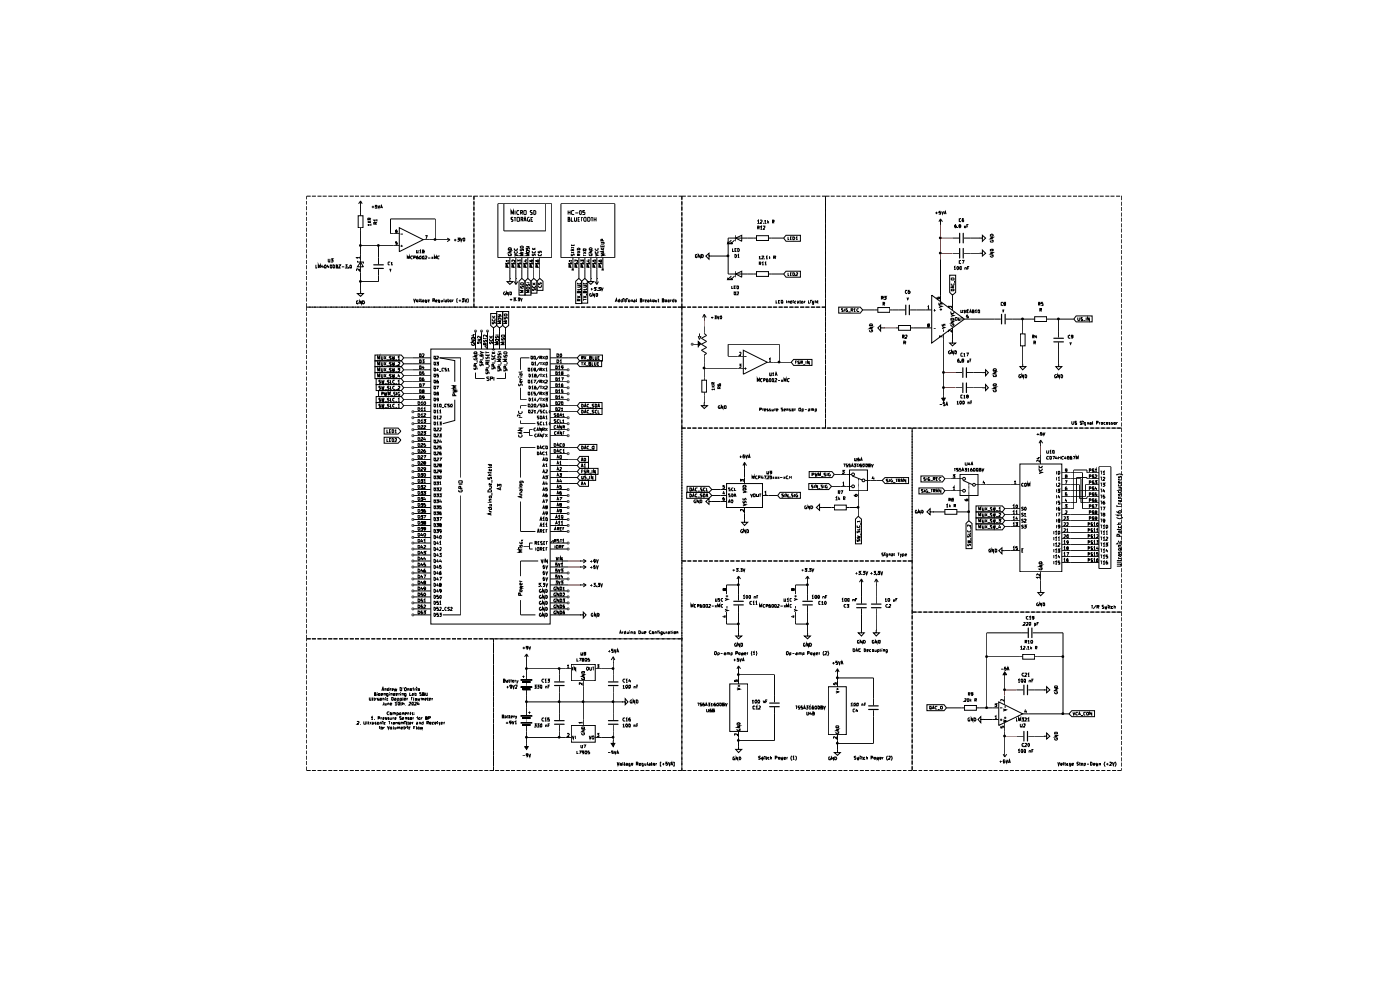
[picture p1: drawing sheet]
<svg xmlns="http://www.w3.org/2000/svg" width="297mm" height="210mm" viewBox="0 0 297 210" stroke-linecap="round" stroke-linejoin="round" font-family="sans-serif">
<g fill="none" stroke="#000" stroke-width=".21">
<path d="M65.1 42.6v.8M65.1 43.7v.9M65.1 44.9v.8M65.1 46v.9M65.1 47.1v.9M65.1 48.3v.8M65.1 49.4v.8M65.1 50.6v.8M65.1 51.7v.8M65.1 52.9v.8M65.1 54v.8M65.1 55.2v.8"/>
<path d="M65.1 56.3v.8M65.1 57.4v.9M65.1 58.5v.9M65.1 59.7v.9M65.9 41.6h-.8v.7M66.2 41.6h.8M67 56.2v.7h.3M67.4 41.6h.8M67.5 56.9v-.7l.2 .5 .2-.5v.7M68.4 56.2l-.2 .4h.4M68.5 41.6h.8M68.5 56.4v.5"/>
<path d="M69 56.2l.2 .2-.1 .5h-.2l-.1-.3zM69.6 56.2l-.2 .4h.4M69.6 54.9l.1 .7h.3v-.7M69.6 41.6h.9M69.7 56.4v.5M70.1 56.3l.1-.1 .2 .1-.1 .6-.2-.1zM70.2 54.9h.5l-.3 .3h.3v.3h-.5M70.7 56.2l.3 .1-.1 .6h-.2zM70.7 41.6h.9M71.3 56.5h.3l-.1-.3h-.2v.7h.3l.1-.3-.2-.1M71.8 56.2h.5l-.5 .7h.5M71.9 41.6h.9"/>
<path d="M72.5 56.6h.5M73 41.6h.9M73.3 56.2h.3l-.2 .2 .2 .1v.4l-.3-.1M74 56.8v.1M74.2 41.6h.9M74.4 56.2l.1 .1v.6l-.3-.1v-.5zM75.3 41.6h.9M75.8 55.3v.3h1.3v.3M76 45.8h1v2.5h-1zM76.2 54.7h-.6l.2 .1M76.2 57v.4l-.3-.4-.3 .1 .1 .3M76.2 54.5v.3"/>
<path d="M76.5 43.9h.1M76.5 55.6l.6 1h-1.3zM76.5 52.1h8.2M76.5 42.6l-.4 .6M76.5 42.6v3.2M76.5 48.3v13.3M76.5 42.6l.3 .6M76.5 41.6h.8M77.6 41.6h.8M78 47.2h.7M78 46.9l.4 .3M78.4 46.6v-.3h-.3l-.1 .3h.7"/>
<path d="M78.7 47.7h-.7l.2 .2M78.7 47.5v.4M78.7 46.9l-.4 .2M78.7 46.3l-.3 .1M78.8 41.6h.8M78.9 43.9h.5M79.1 43.6v.6M79.6 47.5v-.3h-.3v.3h.7M79.9 41.6h.8M80 43.6h-.4v.2h.4v.4l-.4-.1M80 46.7h-.7l.2 .2M80 47.1l-.4 .3"/>
<path d="M80 46.5v.4M80.1 43.6l.3 .6 .2-.6M80.3 52.1v4M80.3 57.1v2.6h-3.8M80.7 44.2l.2-.6 .3 .6M80.8 44h.3M81.1 41.6h.8M82.2 41.6h.8M82.7 57l.1 .4 .1-.4M82.7 55.7h-.4v.4l.4 .1M82.9 55.8l.2-.2v.6M82.9 56.2h.5"/>
<path d="M83.4 41.6h.8M84.2 51.3h-.3v.3l.3-.1 .1 .3-.2 .1h-.2M84.2 48.7l-.3 .2v.4l.2 .1 .2-.3h-.4M84.5 41.6h.8M84.7 48.3l5.1 2.5-5.1 2.6zM84.7 49.6h-1.9v-3.2h9.5v4.4M85 52.2h.5M85 49.7h.5M85.2 51.9v.5M85.6 41.6h.9M86.4 54.9v-.6l.3 .4 .1-.4v.6M86.7 41.6h.9"/>
<path d="M87.5 54.4l-.3-.1-.1 .3 .1 .3h.3M87.8 54.7h.3v-.4h-.3v.6M87.9 41.6h.8M88.3 53v.6h.4v-.6M88.7 54.3l-.3 .1-.1 .4h.5l-.1-.2-.4 .1M89 53.2l.2-.2v.6M89 41.6h.9M89 53.6h.4M89.1 54.3h.2l.1 .3-.1 .3h-.3l-.1-.2zM89.6 53.4l.4-.1-.1-.3h-.3v.6h.4l-.1-.2M89.7 54.3h.2l.1 .3-.1 .3h-.3zM89.8 50.8h5.7"/>
<path d="M90.2 50h.4l-.2 .7M90.2 54.4l.3-.1 .1 .3-.5 .3h.5M90.2 41.6h.8M90.8 54.7h.5M91.3 41.6h.9M91.6 54.5l.3 .4M91.9 54.5l-.3 .4M92.2 54.9v-.6l.1 .4 .3-.4v.6M92.5 41.6h.8M93.2 54.4h-.4v.4l.4 .1M93.6 41.6h.8M94.3 50.8h.1"/>
<path d="M94.8 41.6h.7M94.9 50.5l.6 .3M95.5 50.8l-.6 .5M95.9 41.6h.8M96.3 50.9h.5M96.6 50.7v.5M97 41.6h.8M97.1 50.5h.4l-.3 .3h.2l.1 .2-.2 .2-.2-.1M97.7 50.5l.1 .7 .3-.7M98.2 41.6h.8M98.3 50.6h.3v.4l-.2 .2-.1-.2zM99.3 41.6h.8"/>
<path d="M100.5 41.6h.9M100.5 41.6v.9M100.5 42.6v1M100.5 43.7v1M100.5 44.9v1M100.5 46v1M100.5 47.1v1.1M100.5 48.3v1M100.5 49.4v1.1M100.5 50.6v1M100.5 51.7v1.1M100.5 52.9v1"/>
<path d="M100.5 54v1.1M100.5 55.2v1M100.5 56.3v1.1M100.5 57.4v1.1M100.5 58.5v1.1M100.5 59.7v1M101.7 41.6h.9M102.8 41.6h.9M104 41.6h.9M105.1 41.6h.9M105.6 43.2h11.5v11.5h-11.5zM106.3 41.6h.8"/>
<path d="M106.9 43.2v5.8h8.9v-5.8M107.2 55.9h.9M107.4 55.8v.3l.3-.1v-.2h.3v.3M107.4 41.6h.8M107.7 56.7v-.4h-.3l-.1 .4h.7M107.8 53.2h.7l-.7 .4h.7M107.9 53.9v.3h.5l.1-.2h-.3M107.9 52.6a.38 .38 0 0 1 .4 0 .38 .38 0 0 1 .2 .4h-.7zM108 55.3h-.7l.3 .2M108 55.2v.3M108.2 59.1v.6h.6l-.6 .6-.6-.6h.6M108.2 59.1h.1"/>
<path d="M108.2 54.7v4.4M108.4 45.5v-.8l.3 .6 .2-.6v.8M108.5 55.9h.8M108.6 41.6h.8M108.7 55.8v.3l.5-.3v.3M108.8 46.1l-.4 .1v.2l.4 .3v.2h-.4M108.9 56.7v-.4h-.2l-.1 .4h.7M109 46.1h.4M109.1 53.9l.7 .2-.7 .2M109.1 59.7l.3 .6M109.2 53.3l-.1 .3 .2 .1h.3l.2-.1-.1-.3M109.2 52.7l-.1 .1a.31 .31 0 0 0 .3 .3 .31 .31 0 0 0 .3-.4"/>
<path d="M109.3 55.2v.3l-.4-.3h-.3l.1 .3M109.3 44.7v.8M109.3 46.1v.8M109.4 59.1h.1M109.4 54.7v5.6M109.7 46.2h.5l-.1 .7h-.4zM109.7 41.6h.8M109.8 55.9h.8M109.9 55.5v-.3l.2 .1 .1-.1h.2v.3M109.9 59.7l-.5 .6M109.9 55.8v.3l.5-.3v.3M110.1 59.6l.6-.5 .7 .5v3h-1.3z"/>
<path d="M110.1 44.7a.42 .42 0 0 0-.5 .3 .42 .42 0 0 0 .2 .5l.3-.1M110.2 56.7v-.4h-.3v.4h.6M110.4 52.4l.4-.2 .2 .3v.1h-.6zM110.4 53.6h.6M110.4 45.1h.4v-.4h-.4v.8M110.4 52.9v.3h.2l.2-.3 .2 .1v.2M110.5 46.5h.4v-.4h-.4v.8M110.6 45.1l.3 .4M110.7 46.5l.3 .4M110.7 54.7v4.4M110.9 41.6h.8M111 53.8h-.6l.5 .3-.5 .1h.6"/>
<path d="M111 55.9h.9M111.1 44.7h.5l-.1 .8-.4-.1zM111.1 46.9l.3-.8 .2 .8M111.2 55.8v.3l.5-.3v.3M111.2 46.7h.4M111.4 59.6l.6-.5 .6 .5v3h-1.2zM111.4 55.2h.4M111.5 56.7v-.4h-.3l-.1 .4h.7M111.5 55.1v.4l-.4-.2M111.6 52.3h.7M111.7 53.1h.5v.5h-.5zM111.7 52.5v.4l.3-.1v-.3l.3 .1-.1 .3"/>
<path d="M111.7 60h.6M112 54.7v4.4M112 41.6h.8M112.3 46.1l-.4 .2v.5l.2 .1h.2l-.1-.3M112.3 53.8h-.7l.5 .3-.5 .1h.7M112.3 55.9h.9M112.4 55.2v.2l.3 .1-.1-.3h.4v.3M112.5 55.8v.3l.5-.3v.3M112.6 59.6l.6-.5 .7 .5v2.6h-1.3zM112.6 46.5h.3M112.7 56.7v-.4h-.2l-.1 .4h.7M112.9 44.7h-.3l-.1 .1 .4 .4v.2l-.4 .1"/>
<path d="M112.9 53h.7M112.9 52.6l.3 .4M113 53.9v.3l.4-.3 .2 .2-.1 .1M113 53.3v.3h.5v-.3M113 60l.3 .3M113.1 46.1h-.5v.8h.5M113.2 41.6h.8M113.2 44.7l.5 .1v.5l-.2 .2h-.3zM113.2 54.7v4.4M113.6 60l-.4 .2M113.6 55.9h.8M113.6 52.6l-.4 .3"/>
<path d="M113.7 55.2a.35 .35 0 0 0 .3 .3 .35 .35 0 0 0 .3-.3h-.3l-.1 .1 .2 .2M113.7 55.8v.3l.6-.3v.3M113.9 59.6l.6-.5 .7 .5v2h-1.3zM114 56.7v-.4h-.3v.4h.6M114.3 60v.3h.2l.1-.3 .3 .1v.2M114.3 53.9v.3h.5v-.3M114.3 53.3v.3h.2v-.3l.4 .1-.1 .2M114.3 41.6h.8M114.5 54.7v4.4M115.4 41.6h.9M116.5 41.6h.9M117.7 41.6h.9"/>
<path d="M118.8 41.6h.9M119 43.2h11.4v11.5h-11.4zM120 41.6h.9M120.5 46.5l.4-.1-.1-.3h-.3v.8h.4v-.2l-.2-.2M120.5 44.7v.8M120.5 45.1h.4M120.6 55.9h.8M120.7 55.8v.3h.2l.1-.3h.3v.3M120.9 44.7v.8M121 56.7l-.1-.4h-.2v.4h.6M121.1 41.6h.9M121.2 46.1v.8h.4"/>
<path d="M121.2 53.9v.3h.3l.1-.3 .2 .1v.2M121.2 51.9v.2h.6v-.2M121.2 53.6h.6M121.2 52.4v.3M121.2 53.4v.3M121.2 52.5h.6M121.3 55.3h-.6l.2 .2M121.3 57l.4 .4M121.3 55.2v.3M121.5 51.9v.2M121.5 54.7v2.5M121.6 52.9v.3"/>
<path d="M121.7 44.7h-.3l-.2 .3 .2 .5 .3-.1M121.7 57l-.4 .4M121.8 52.8l-.6 .2 .6 .2M121.9 46.1l.1 .8h.2l.1-.1v-.7M121.9 55.9h.7M122 55.8v.3h.2l.1-.3h.3v.3M122 45.2h.6M122.1 59.6l.7-.5 .6 .5v4.8h-1.3zM122.3 56.7l-.1-.4h-.2v.4h.6M122.3 41.6h.8M122.5 60v.2h.6v-.2M122.5 52.8l.3-.2 .3 .4h-.6z"/>
<path d="M122.5 53.2l.6 .4M122.6 55.2v.3l-.4-.3h-.2v.3M122.6 46.5h.3M122.7 54.2v-.3h-.2v.3h.6M122.8 54.7v4.4M123 44.7h.3v.7a.39 .39 0 0 1-.4-.2 .39 .39 0 0 1 .1-.5zM123 46.1h-.4v.8h.4M123.1 53.9l-.4 .2M123.1 53.2l-.6 .4M123.1 55.9h.8M123.2 55.8v.3h.3l.1-.3h.2v.3M123.2 55.5v-.3l.3 .1v-.1h.3l-.1 .3"/>
<path d="M123.2 46.1h.5M123.4 59.6l.7-.5 .6 .5v4.7h-1.3zM123.4 46.1v.8M123.4 41.6h.8M123.6 56.7l-.1-.4h-.3v.4h.6M123.7 60v.2h.7v-.2M123.7 52.9l.5-.1 .1 .1v.2h-.6zM123.7 54v.3M123.7 54.1h.6M123.7 53.4l.6 .4M123.9 46.2h.4l-.1 .7h-.2l-.2-.2zM124.1 44.7h-.4v.4l.3-.1 .1 .4h-.4"/>
<path d="M124.1 54.7v4.4M124.3 53.4l-.6 .4M124.4 55.9h.8M124.5 55.8v.3h.3v-.3h.3v.3M124.6 41.6h.8M124.7 46.2l.3-.1 .2 .3-.2 .5h-.3zM124.7 55.2h.4M124.8 56.7v-.4h-.3v.4h.6M124.9 55.1v.4l-.5-.2M125 53.9l.1 .3 .5-.1v-.2l-.3 .1M125 53.2h.6l-.6 .4h.6M125 52.7l.3-.2 .3 .2v.3h-.6z"/>
<path d="M125.3 59.1v.6h.6l-.6 .6-.6-.6h.6M125.3 59.1h.1M125.3 46.1h.5M125.3 54.7v4.4M125.6 46.1v.8M125.7 55.9h.7M125.7 41.6h.8M125.8 55.8v.3l.2-.1 .1-.2h.3v.3M125.8 55.2v.2l.2 .1v-.3h.4l-.1 .3M126 46.5h.4M126 46.1v.8M126.1 56.7l-.1-.4h-.2v.4h.6"/>
<path d="M126.2 59.7l.4 .6M126.3 53.9l.6 .2-.6 .2M126.3 53.3l.1 .4 .5-.1-.1-.3M126.3 52.7v.3l.2 .1 .4-.1-.1-.3M126.4 46.1v.8M126.6 59.1h.1M126.6 54.7v5.6M126.9 41.6h.7M127 55.9h.7M127 59.7l-.4 .6M127 55.8v.3l.3-.1 .1-.2h.2v.3M127 55.2v.2l.3 .1h.3v-.3h-.4l.2 .3"/>
<path d="M127.4 56.7l-.1-.4h-.3v.4h.6M127.5 53.7l.6 .2-.4 .2h.4l-.6 .2M127.5 52v.4h.6v-.4M127.5 51.4h.6v.4h-.6M127.5 53h.6M127.5 52.6l.4 .4M127.6 57l.5 .4M127.8 51.1v-.3h-.3v.3h.6M127.8 52.1v.3M127.9 54.7v2.5M128 53.2v.4M128 41.6h.8"/>
<path d="M128.1 57l-.5 .4M128.1 53.2l-.6 .2 .6 .2M128.1 52.6l-.3 .3M129.2 41.6h.7M130.3 41.6h.8M131.4 41.6h.8M132.5 41.6h.9M133.6 41.6h.9M134.8 41.6h.9M135.9 41.6h.9M137.1 41.6h.9M138.2 41.6h.9"/>
<path d="M139.4 41.6h.9M140.5 41.6h.9M141.7 41.6h.8M142.8 41.6h.8M144 41.6h1.5M144.7 41.6v.9M144.7 42.6v1M144.7 43.7v1M144.7 44.9v1M144.7 46v1M144.7 47.1v1.1M144.7 48.3v1"/>
<path d="M144.7 49.4v1.1M144.7 50.6v1M144.7 51.7v1.1M144.7 52.9v1M144.7 54v1.1M144.7 55.2v1M144.7 56.3v1.1M144.7 57.4v1.1M144.7 58.5v1.1M144.7 59.7v1M145.8 41.6h.8M146.9 41.6h.9"/>
<path d="M147.9 54.1h-.4v.5l.3 .1v-.4M148.1 41.6h.8M148.5 54v.7l-.4-.7v.7M148.8 54a.35 .35 0 0 1 .4 .3 .35 .35 0 0 1-.4 .4zM149.2 41.6h.9M150.4 54.3v-.6l-.7 .6 .7 .7v-.7h.6M150.4 41.6h.8M151 54.3h.1M151 54.3h3.5M151.5 41.6h.9M152.6 41.6h.9M153.8 41.6h.8"/>
<path d="M154.9 41.6h.8M155.2 50.9l-.8 .8h.4h-.4v-.4M155.2 58.5l-.8 .8h.4h-.4v-.4M155.4 52.7v.7h.3M155.8 50.9l-.7 .8h.3h-.3v-.4M155.8 58.5l-.7 .8h.3h-.3v-.4M155.9 54l.4 .1v.4l-.3 .2zM155.9 53h.3M156.1 50.5l1.3-.6v1.3zM156.1 58.1l1.3-.6v1.3zM156.1 49.9v1.3M156.1 57.5v1.3"/>
<path d="M156.1 41.6h.8M156.3 52.7h-.4v.7h.4M156.5 52.7l.3 .2v.3l-.1 .2h-.2zM156.5 54.1l.2-.1v.7M156.5 54.7h.3M157.2 41.6h.8M158.4 41.6h.8M159.5 41.6h.8M160.5 50h2.5v1h-2.5zM160.5 57.6h2.5v1h-2.5zM160.5 50.5h-6v7.6h6M160.7 46.9l.2-.2v.7"/>
<path d="M160.7 41.6h.8M160.7 47.4h.4M160.7 48.3l.4-.1-.1-.2h-.3v.6M160.9 48.3l.2 .3M161 54.5l.2-.2v.6M161 54.9h.4M161.1 55.9h.2l.1-.2-.3-.1v.6M161.2 55.9l.2 .3M161.3 46.8l.3-.1 .1 .2-.5 .5h.5M161.3 48.1l.2-.1v.6M161.3 48.6h.4M161.6 54.4h.4l-.4 .5h.4"/>
<path d="M161.7 55.8l.1-.2v.6M161.7 56.2h.3M161.8 41.6h.8M161.9 47.3v.1M161.9 48h.4v.2l-.4 .4h.4M162.2 46.9l.1-.2v.7M162.2 47.4h.4M162.3 54.9h.1M162.3 55.8l.1-.2v.6M162.3 56.2h.3M162.5 54.5l.2-.2v.6M162.5 54.9h.4"/>
<path d="M162.9 46.7v.7M162.9 41.6h.9M162.9 47.1l.2 .3M163 50.5h3.2M163 58.1h3.2M163.1 46.9l-.2 .2M163.2 54.3v.6M163.4 54.5l-.2 .2 .2 .2M163.9 47l.3-.1-.1-.2h-.2v.7M164 47l.2 .4M164 41.6h.9M164.1 54.7h.4v-.3l-.4-.1v.6"/>
<path d="M164.3 54.7l.2 .2M165.2 41.6h.9M166.3 41.6h.9M166.8 49.9h3v1.3h-3l-.6-.7zM166.8 57.5h3v1.3h-3l-.6-.7zM167.2 50.2v.6h.2M167.2 57.9v.6h.2M167.5 41.6h.9M167.7 50.5h.2M167.7 58.1h.2M167.9 50.2h-.2v.6h.2M167.9 57.9h-.2v.6h.2"/>
<path d="M168.2 50.2h.2l.2 .3-.2 .3h-.2zM168.2 57.9h.2l.2 .2-.2 .4h-.2zM168.6 41.6h.9M168.9 50.4l.1-.2v.6M168.9 57.9h.3v.2l-.4 .4h.4M168.9 50.8h.3M169.8 41.6h.8M170.9 41.6h.8M172.1 41.6h.8M173.2 41.6h.8M174.4 41.6h1.6M175.1 41.6v28.9"/>
<path d="M176.2 41.6h.9M177.4 41.6h.9M178.5 41.6h.9M179.7 41.6h.9M180.8 41.6h.9M182 41.6h.8M183.1 41.6h.8M184.3 41.6h.7M185.4 41.6h.8M186.6 41.6h.7M187.7 41.6h.8M188.8 41.6h.8"/>
<path d="M189.9 41.6h.9M191.1 41.6h.8M192.2 41.6h.9M193.3 41.6h.9M194.5 41.6h.9M195.6 41.6h.9M196.8 41.6h.9M197.9 41.6h.9M198.4 45.2h.5M198.7 44.9v.5M199.1 41.6h.8M199.5 47.7h.1"/>
<path d="M199.5 44.8h-.2l-.1 .3 .2-.1 .1 .4-.3-.1M199.5 46.4v1.3M199.5 55v8.9M199.5 46.4l-.3 .6M199.5 46.4l.4 .6M199.8 44.8l.1 .6 .3-.6M200.2 41.6h.8M200.3 45.4l.2-.6 .2 .6M200.4 45.3h.2M201.4 41.6h.8M201.5 58.4h1.2v3.6l-.6 .6-.6-.6zM201.9 59h.4l.1 .3-.5 .1z"/>
<path d="M202.1 50.5h1.4M202.1 53.7h1.4M202.4 56.7l.2-.2v.7M202.4 57.2h.3M202.5 59.6v.4M202.5 41.6h.8M202.8 47.6l-.2 .2v.4h.3v-.2l-.3-.1v.1M203.2 48.2v.1M203.2 56.5l.1 .1v.5l-.1 .1-.2-.2v-.3zM203.6 48l-.2-.2 .3-.2 .1 .2-.4 .2 .2 .3 .2-.2-.1-.1M203.7 41.6h.8M203.8 56.5l.1 .1-.1 .6-.2-.2v-.3z"/>
<path d="M203.8 46.4h-.3v.5h.3M203.8 55.3h-.3v.5h.3M204.1 55.2h.4l-.2 .7M204.4 46.4a.35 .35 0 0 0-.3 .3 .35 .35 0 0 0 .2 .3v-.4l-.2 .2M204.5 50.5h3.3M204.5 53.7h3.3M204.6 47.9v.3h.3M204.7 57.2v-.4l.3 .1v.3M204.8 41.6h.8M204.9 47.9v.4M205.1 48h.3M205.3 56.9h.2"/>
<path d="M205.4 47.6h-.3v.7M205.6 56.5h-.3v.7M206 41.6h.8M207.1 41.6h.8M207.8 50.5h.6v-.6l.7 .6-.7 .7v-.7M207.8 50.5h.1M207.8 53.7h.6v-.7l.7 .7-.7 .6v-.6M207.8 53.7h.1M208.2 41.6h.9M209.3 41.6h.9M210.1 51l.1 .4 .5-.1v-.3l-.3 .1M210.1 50.3h.6l-.6 .4h.6"/>
<path d="M210.1 49.8l.3-.1 .3 .1v.3h-.6zM210.1 54.2v.2l.3 .2 .3-.2v-.3h-.3v.2M210.1 53.6h.6l-.6 .3h.6M210.1 53l.5-.1 .1 .3h-.6zM210.5 41.6h.9M211.6 41.6h.9M212.8 41.6h.9M213.9 41.6h.9M215.1 41.6h.8M216.2 41.6h.8M217.4 41.6h.8M218.5 41.6h.8"/>
<path d="M219.7 41.6h.8M220.8 41.6h.8M222 41.6h.7M223.1 41.6h.8M224.2 41.6h.8M225.3 41.6h.9M226.5 41.6h.8M227.6 41.6h.9M228.7 41.6h.9M229.9 41.6h.9M231 41.6h.9M232.2 41.6h.8"/>
<path d="M233.3 41.6h.8M234.5 41.6h.8M235.6 41.6h.8M236.8 41.6h.8M237.9 41.6h.1M237.9 41.6v.9M237.9 42.8v.8M237.9 43.9v.8M237.9 45.1v.8M237.9 46.2v.8M237.9 47.4v.8M237.9 48.5v.8"/>
<path d="M237.9 49.7v.8M237.9 50.8v.8M237.9 51.9v.9M237.9 53v.9M237.9 54.2v.9M237.9 55.3v.9M237.9 56.5v.9M237.9 57.6v.9M237.9 58.8v.8M237.9 59.9v.8M65.1 65.2h36.2M65.1 60.8v.9"/>
<path d="M65.1 62v.9M65.1 63.1v.9M65.1 64.3v1.6M65.1 66.2v.8M65.1 67.4v.8M65.1 68.5v.8M65.1 69.6v.9M65.1 70.7v.9M65.1 71.9v.9M65.1 73v.9M65.1 74.2v.9M65.1 75.3v.9"/>
<path d="M65.1 76.5v.8M65.1 77.6v.8M65.1 78.8v.7M65.1 79.9v.8M76 63.9h-.4v.5l.3 .1v-.3M76.5 61.6v.7h.6l-.6 .6-.7-.6h.7M76.5 61.6h.1M76.7 63.8v.7l-.4-.7v.7M76.9 63.8a.35 .35 0 0 1 .4 .3 .35 .35 0 0 1-.4 .4zM79.5 79h5.6l.5 .7-.5 .6h-5.6zM79.5 76.5h5.6l.5 .7-.5 .6h-5.6zM79.5 77.8h5.6l.5 .6-.5 .6h-5.6z"/>
<path d="M79.5 75.3h5.6l.5 .6-.5 .7h-5.6zM80.1 77.5v-.7l.3 .5 .2-.5v.7M80.1 78.8v-.7l.3 .5 .2-.5v.7M80.1 76.2v-.6l.3 .5 .2-.5v.6M80.9 79.4l.1 .7 .2-.1v-.6M80.9 76.8l.1 .7 .2-.1v-.6M80.9 78.1l.1 .7 .2-.1v-.6M80.9 75.6l.1 .6h.2v-.6M81.5 79.4l.4 .7M81.5 76.8l.4 .7M81.5 78.1l.4 .7M81.5 75.6l.4 .6"/>
<path d="M81.9 79.4l-.4 .7M81.9 76.8l-.4 .7M81.9 78.1l-.4 .7M81.9 75.6l-.4 .6M82 77.6h.5M82 78.9h.5M82 76.3h.5M83 79.5l-.2-.1-.2 .1 .4 .4-.1 .2h-.3M83 76.9l-.2-.1-.2 .2 .4 .3-.1 .2h-.3M83 78.2l-.2-.1-.2 .2 .4 .3-.1 .2h-.3M83 75.6h-.2l-.2 .1 .4 .4-.1 .1h-.3M83.2 79.4l.2 .7v-.5l.2 .5 .1-.7"/>
<path d="M83.2 76.8l.2 .7v-.4l.2 .4 .1-.7M83.2 78.1l.2 .7v-.4l.2 .4 .1-.7M83.2 75.6l.2 .6v-.4l.2 .4 .1-.6M83.9 77.6h.4M83.9 78.9h.4M83.9 76.3h.4M84.4 78.1h.4l-.3 .3h.3v.3h-.4M84.5 76.9l.2-.1 .1 .4-.4 .3h.4M84.5 75.8l.1-.2v.6M84.5 76.2h.3M84.5 79.4v.4h.3M84.7 79.6v.5"/>
<path d="M85.6 77.2h5.8M85.6 79.7h5.8M87.6 75.9h3.8M87.6 78.4h3.8M87.8 63.4l.1 .7 .3-.7M88.3 63.6h.4l-.1 .5-.3-.1zM88.9 63.4l.1 .7M89 75.1h.3l.1 .1v.4l-.2 .1h-.2zM89 76.3h.3l.1 .2v.3l-.2 .2h-.2zM89 77.6h.3l.1 .2v.3l-.2 .2h-.2zM89 78.9h.3l.1 .1-.1 .5h-.3zM89.2 63.6h.3"/>
<path d="M89.3 63.4v.6l.2 .1M89.6 75.1h.4l-.4 .6h.4M89.6 76.3h.4l-.2 .3 .2 .1v.2h-.4M89.6 63.6l.4 .1v.4M89.8 77.6l-.2 .4h.4M89.9 77.9v.4M90 78.9h-.4v.3h.4v.3h-.4M90 63.7l-.4 .1 .1 .3 .3-.1M90.5 64h-.3v-.4h.3v.6h-.3M90.8 63.8l.3-.2h-.3v.4h.3M91.4 74h25.3v58.4h-25.3zM91.8 63.7h.4v-.3h-.4v.7"/>
<path d="M92 63.7l.2 .4M92.1 75.6h.2l.1 .1-.1 .5h-.2zM92.1 76.8h.2l.1 .2-.1 .4h-.2zM92.1 78.1h.2l.1 .2-.1 .4h-.2zM92.1 79.4h.2l.1 .1-.1 .5h-.2zM92.4 63.8l.4-.1-.1-.1-.3 .1 .1 .4 .2-.1M92.6 76.8h.4l-.2 .3h.2v.3h-.4M92.7 75.6h.2l.1 .2-.4 .4h.4M92.8 78.1l-.1 .4h.3M92.9 78.3v.4M93 79.4h-.3v.2h.3v.4h-.3M93.2 78.8h.4"/>
<path d="M93.3 64h-.3v-.4h.3v.6h-.3M93.6 63.6v.4h.3M93.9 63.6v.5M94.1 78.2h-.3v.4l.3 .1M94.2 63.4l.1 .7M94.5 63.6l.3 .1v.4M94.7 78.1l-.3 .1 .3 .2v.3h-.3M94.8 63.7l-.4 .2 .1 .2 .3-.1M95 78.3l.1-.2v.6M95 78.7h.4M95 63.6h.2M95 63.4v.6l.2 .1"/>
<path d="M95.4 63.7l.3-.1-.1 .5zM96 63.6v.5M96.2 63.6l-.2 .1M97.1 63.3l-.2 .2v.6l.2 .1M97.3 63.8h.4M97.6 63.5v.6M97.7 75.9v25.4zM97.7 75.9h-4.4l3.2 .6v4.5M98 63.4h.4l-.2 .2 .2 .1v.3h-.4M98.6 63.4l.2 .7 .2-.7M99.2 63.3l.2 .2-.2 .7M100 72.2h.7l-.7 .4h.7"/>
<path d="M100.1 72.9h-.1a.31 .31 0 0 0 .4 .4 .31 .31 0 0 0 .2-.4h-.1M100.1 71.6h.5l.1 .3h-.7zM100.3 71h.4M100.5 70.9v.4l-.5-.1M100.5 78l.1 .4 .3-.1v-.3h.2v.4M100.5 76v.2l.2 .1h.3l.2-.1-.1-.3h-.2v.2M100.5 75.3h.7l-.7 .3h.7M100.5 74.8l.2-.2h.3l.2 .4h-.7zM100.5 77.1h.7M100.5 60.8v1.1M100.5 62v1M100.5 63.1v1.1"/>
<path d="M100.5 64.3v.9M100.9 79v1.3zM100.9 77.7l-.1-.4-.3 .1v.3h.7M100.9 70.2v3.8M101.2 76.4v.5M101.3 72.5v.4h.3v-.4l.4 .1-.1 .3M101.3 71.9l.7 .2-.7 .2M101.6 65.2h.8M101.8 77.2v.3l.2 .1 .3-.4 .2 .1-.1 .3M101.8 75.2v.3l.4 .1-.1-.4h.3v.4M101.8 74.5l.7 .3-.7 .2M101.8 76.3h.7"/>
<path d="M102 71.3v.5l-.4-.5h-.2v.4M102.2 76.9l-.1-.3-.3 .1v.2h.7M102.2 70.2v3.8M102.5 75.6v.6M102.6 71.6v.3M102.6 71.8h.7M102.7 72.2v.3h.1l.1-.3 .4 .1-.1 .2M102.7 65.2h.9M102.9 73.1v-.3h-.2l-.1 .3h.7M103.1 79l.1 .3 .2-.1v-.2h.3v.3M103.1 76.3v.3h.7v-.3M103.1 75.7l.1 .4h.1l.1-.4h.3v.4"/>
<path d="M103.1 75.1v.3h.7v-.3M103.1 78h.7M103.1 74.5v.5M103.1 74.8h.7M103.3 71.1v.3l-.5-.3-.2 .1 .1 .2M103.3 72.8l-.4 .1M103.4 78.7v-.3l-.2-.1-.1 .4h.7M103.4 77.3v-.4l-.2-.1-.1 .5h.7M103.4 70.2v3.8l-.6-.6h.6M103.4 75.2v.2M103.4 76.4v.2M103.8 80l-.5 .1 .5 .4-.2 .2-.3-.1"/>
<path d="M103.8 77.4v.5M103.8 76.8l-.4 .3M103.8 71.7h.7M103.8 71.2l.4 .5M103.8 65.2h.9M103.9 72.5l-.1 .3 .2 .1 .4-.4 .1 .2-.1 .2M103.9 71.9l-.1 .1a.33 .33 0 0 0 .3 .3 .33 .33 0 0 0 .3-.1v-.3M104.1 66.5h1.3v2.5l-.7 .6-.6-.6zM104.4 77.9v.4h.2l.2-.4 .2 .1-.1 .3M104.4 75.9v.3h.2l.2-.3h.1v.3M104.4 77h.6M104.4 74l.3 .3 .3-.3"/>
<path d="M104.4 75h.6M104.4 74.6l.3 .4M104.4 68.3v.3a.3 .3 0 0 0 .4 0 .3 .3 0 0 0 .1-.3l.1 .1v.3M104.4 67.7v.2l.3 .2 .3-.2-.1-.2M104.4 75.3v.3h.5l.1-.1-.1-.2M104.4 67.4h.6M104.4 67l.4 .4M104.5 71.2l-.4 .4M104.7 77.7v-.4h-.3v.4h.6M104.7 69.6v4.4M104.8 80v.7M105 67l-.3 .4"/>
<path d="M105 76.4v.4M105 74.6l-.4 .3M105 65.2h.9M105.1 72.1l.6-.1 .1 .3-.4 .1zM105.1 71.1h.7M105.2 71.3l-.1 .3 .2 .2 .3-.5 .2 .2-.1 .3M105.4 66.1h1.2v2.9l-.6 .6-.6-.6zM105.6 78.4v.3h.3l.1-.3h.3l-.1 .3M105.6 75.6h.5l.2 .1a.34 .34 0 0 1-.4 .3 .34 .34 0 0 1-.3-.4zM105.6 75l.1 .3 .3-.1v-.2h.2v.3M105.6 77.4h.7M105.6 74.6h.7"/>
<path d="M105.7 66.9v.4h.3v-.4l.3 .1v.3M105.7 66.7h.6M105.8 67.5h.4l.1 .4h-.5zM105.8 72.7h-.7l.5 .2-.5 .2h.7M106 78.1v-.3l-.3-.1-.1 .4h.7M106 69.6v4.4M106.1 65.2h.9M106.3 68.2h-.6l.4 .3-.4 .1h.6M106.3 76.2h-.7l.4 .2-.4 .3h.7M106.3 76.8v.5M106.4 71.8l.1 .3 .2-.1v-.2h.3v.3M106.4 71.2l.6-.1 .1 .2-.1 .2h-.5z"/>
<path d="M106.4 72.3h.7M106.6 66.1h1.3v2.9l-.7 .6-.6-.6zM106.9 78.4v.3h.2l.2-.3h.3l-.1 .3M106.9 75.3v.3h.2l.2-.3 .3 .1-.1 .2M106.9 74.7l.5-.1 .2 .3-.2 .2h-.4zM106.9 75.9h.7M106.9 77.4h.7M107 67.3l.1 .4 .4-.4 .1 .4M107 66.7l.4-.1 .2 .1v.2l-.5 .1zM107 67.9h.6M107.1 72.7h-.7l.4 .2-.4 .2h.7M107.2 79v1.3z"/>
<path d="M107.2 78.1v-.3l-.2-.1-.1 .4h.7M107.2 61.9h-.2l-.2 .3 .2 .3h.2l-.1-.2M107.2 69.6v4.4M107.3 65.2h.9M107.6 68.2h-.6l.4 .3-.4 .1h.6M107.6 76.2h-.7l.4 .2-.4 .3h.7M107.6 76.8v.5M107.8 61.9v.6l-.3-.6v.6M108.2 61.9l.3 .1-.1 .5h-.2zM108.2 63.5h.5M108.4 65.2h.9M108.4 63.4v.4"/>
<path d="M108.9 63.2h.4l-.2 .3h.2v.2l-.4 .1M109.6 63.8h.1M109.6 65.2h.8M109.9 63.2h.3l-.2 .3h.2v.3h-.3M110 80h.1M110.3 80h.5M110.4 63.2l.2 .6 .2-.6M110.4 75.9h1.9zM110.4 75.9v2.5zM110.4 79.3l.1 .3 .3-.1-.1-.2M110.4 60.7v.3h.3l.1-.3h.2v.3M110.4 60.1l.6-.1v.3l-.5 .1z"/>
<path d="M110.4 61.3h.6M110.7 65.2h.8M110.8 79.3h-.5v.3M110.8 78.8l-.2 .2h-.6M111 61.6h-.6l.5 .2-.5 .2h.6M111.7 61l.5-.1 .1 .4h-.4h-.2zM111.7 60.2l.1 .5 .3-.5 .2 .1v.4M111.9 65.2h.8M112.1 78.1h.2l.1 .2-.1 .4h-.2zM112.2 79.4l.4 .2-.2 .4h-.2zM112.3 61.6h-.6l.4 .2-.4 .2h.6M112.6 75.6h.3l.1 .1-.1 .5h-.3z"/>
<path d="M112.6 78.3l.2-.2v.6M112.6 78.7h.4M112.8 76.8h.3l.1 .2-.1 .4h-.3zM112.8 79.5l.2-.1v.6M112.8 80h.4M113 61.3v.3h.2l.1-.3h.3v.3M113 60.6v.3l.2 .1 .4-.1v-.3M113 60.3h.6M113 65.2h.8M113.2 75.6h.4v.6l-.4-.1zM113.4 77l.2-.2v.6M113.4 77.4h.3"/>
<path d="M113.5 79.6l-.1-.1 .3-.1v.1l-.3 .2v.3h.3v-.4M113.6 78.4l-.3 .1-.1-.3 .4-.1v.5l-.3 .1M114.2 65.2h.8M114.3 60.6v.2l.2 .2 .4-.2-.1-.2M114.3 75.6l-.6 .7M114.3 78.1l-.6 .8M114.5 75.9h.4v-.3h-.4v.6M114.5 78.4h.3l.1-.2-.4-.1v.6M114.5 76.8l-.6 .8M114.5 79.4l-.6 .7M114.6 76.8h.3M114.6 79.4h.3"/>
<path d="M114.7 75.9l.2 .3M114.7 78.4l.2 .3M114.8 76.8v.6M114.8 79.4v.6M115.1 75.6l.4 .6M115.1 76.8l.4 .6M115.1 79.4l.4 .6M115.1 78.1l.4 .6M115.3 65.2h.8M115.5 75.6l-.4 .6M115.5 76.8l-.4 .6M115.5 79.4l-.4 .6"/>
<path d="M115.5 78.1l-.4 .6M115.8 79.5l.2-.1v.6M115.8 78.3l.2-.2v.6M115.8 80h.3M115.8 78.7h.3M115.9 75.6h.2l-.1 .6h-.2zM115.9 76.8l.2 .1-.1 .5h-.2zM116.5 65.2h.8M116.7 75.9h5.8M116.7 77.2h5.8M116.7 79.7h3.8M116.7 78.4h3.8"/>
<path d="M117.6 65.2h.8M117.9 78.9h.3v.1v.5h-.3zM117.9 77.6h.3v.2v.3l-.1 .2h-.2zM118.2 75.1h.2l.2 .2-.3 .4h-.1zM118.2 76.3h.2l.2 .3-.3 .4h-.1zM118.5 79l.2-.1v.6M118.5 77.8l.2-.2v.7M118.5 79.5h.3M118.5 78.3h.3M118.7 65.2h.9M118.8 76.5l.2-.2v.7M118.8 77h.4"/>
<path d="M118.9 75.1a.35 .35 0 0 1 .3 .3 .35 .35 0 0 1-.3 .3zM119.3 79.1h-.2v-.1l.3-.1v.2l-.3 .1v.3h.3l-.1-.4M119.4 77.9l-.1 .1-.2-.1v-.2l.3-.1v.5l-.2 .2M119.8 65.2h.9M121 65.2h.9M122.1 65.2h.9M122.5 60.6l.6 .1v.2h-.6M122.5 62.8l.6 .4M122.8 63.8v-.3h-.2l-.1 .3h.6M122.8 61.8h.3v.3h-.6v-.3h.2l.1 .3M122.8 60.1v.1M123 75.3h4.8v1.3h-4.8l-.5-.7z"/>
<path d="M123 76.5h4.6v1.3h-4.6l-.5-.6zM123.1 61.2v.2h-.6M123.1 63.5l-.3 .1M123.1 62.8l-.6 .4M123.1 62.3v.4M123.2 65.2h1M123.3 76.8h.4M123.4 75.9h.3v-.3h-.3v.6M123.5 76.8v.7M123.5 75.9l.2 .3M123.7 60.6l.7 .1-.1 .2h-.6M123.7 63.4v.4"/>
<path d="M123.7 63.5h.7M123.7 62.8l.7 .4M123.8 76.8l.4 .7M123.9 75.6l.4 .6M124.1 61.8h.3v.3h-.7v-.3h.3l.1 .3M124.1 60.1v.1M124.2 76.8l-.4 .7M124.3 77.6h.5M124.3 75.6l-.4 .6M124.4 61.2v.2h-.7M124.4 62.8l-.7 .4M124.4 62.3v.4"/>
<path d="M124.4 65.2h.9M124.5 76.3h.4M124.9 77.2l.4-.1-.1-.3h-.3v.7h.4v-.2l-.1-.1M125.1 75.9l.3-.1-.1-.2h-.2v.6h.3l-.1-.3M125.3 61.3h.5M125.4 62.3l-.3 .1v.3l.2 .2 .2-.1v-.2h-.2M125.5 65.2h.9M125.5 61.1v.5M125.6 76.8v.7h.3M125.8 75.6v.6h.2M126 61h.4l-.2 .2 .2 .3h-.4M126.1 76.8l.1 .7 .2-.1v-.6"/>
<path d="M126.1 62.3v.6l-.3-.6v.6M126.3 75.6v.6h.3v-.6M126.4 62.3l.4 .1-.1 .5h-.3zM126.7 61.5v.1M126.7 65.2h.9M126.8 77.2h.2M126.9 75.9h.2M127 61h.4l-.3 .2 .3 .3h-.4M127 76.8h-.2v.7h.2M127.2 75.6h-.3v.6h.3M127.6 61l.1 .6 .3-.6M127.8 65.2h.9"/>
<path d="M129 65.2h.8M130.1 65.2h.8M130.5 64.1l.3-.7 .1 .7M130.6 63.8h.3M131.3 65.2h.8M131.4 63.6h-.2v.4h.2M131.4 63.4v.7M132 63.6l-.3 .1 .2 .4 .1-.1M132 63.4v.7M132.4 63.4v.1M132.4 65.2h.8M132.4 63.6v.5"/>
<path d="M132.5 63.6h.3M132.6 63.4v.6l.2 .1M133 63.4v.1M133 63.6v.5M133.3 63.6l.3 .1-.1 .4-.2-.1zM133.6 65.2h.8M133.9 64.1v-.5h.3v.5M134.5 63.6l.2 .1v.4M134.7 65.2h.8M134.7 63.7l-.3 .2 .1 .2 .2-.1M135 63.4l.1 .7M135.8 63.7l.4-.2-.1-.1h-.3v.7l.4-.1v-.3h-.2"/>
<path d="M135.8 65.2h.9M136.4 63.6v.5M136.7 63.6l-.3 .1M136.9 63.8l.2-.2h-.2v.4h.2M136.9 65.2h.9M137.4 63.6l.3 .1v.4M137.7 63.7l-.3 .1 .1 .3 .2-.1M138 63.4v.7M138 63.8l.2 .3M138.1 65.2h.9M138.2 63.6l-.2 .2M138.5 63.6h.3v.4h-.3z"/>
<path d="M139.1 63.6v.4h.2M139.2 65.2h.9M139.3 63.6v.5M139.6 63.6h.2M139.7 63.4v.6l.1 .1M140.4 65.2h.9M140.5 63.7l.3-.2v-.1h-.3v.7l.3-.1v-.3h-.1M141.1 63.6h.3v.4l-.2 .1zM141.5 65.2h.9M141.7 63.6h.2v.5M141.9 63.7l-.2 .1 .1 .3 .1-.1M142.3 63.6v.5"/>
<path d="M142.5 63.6l-.2 .1M142.7 65.2h.9M143 63.6l-.4 .1 .2 .4 .2-.1M143 63.4v.7M143.5 63.6h-.3v.2h.3l-.1 .3-.2-.1M143.8 65.2h1.7M144.7 60.8v1.1M144.7 62v1M144.7 63.1v1.1M144.7 64.3v6.2M144.7 70.6v2.2M144.7 72.9v2.2"/>
<path d="M144.7 75.1v2.2M144.7 77.4v2.2M144.7 79.7v2.2M145.8 65.2h.8M146.9 73h1.2M146.9 65.2h.9M148 65.2h.9M148.1 71.3h.6l-.3 .7zM148.4 70.7v.6M148.8 73l-.7-.6v1.3M148.8 73l1.1 .7-1.1 .6 1.1 .7-.5 .3v5.3M149.1 65.2h1"/>
<path d="M149.4 67.9h.1M149.4 78.1h8.3M149.4 66.7l-.3 .7M149.4 66.7v1.2M149.4 69.2v1.5l.5 .5-1.1 .6 1.1 .6-1.1 .6M149.4 66.7l.4 .7M150.3 65.2h.9M150.8 67.4h.5M151.1 67.2v.4M151.4 65.2h1M151.6 67h.3l-.1 .3h.1v.3h-.3M152.1 67l.3 .6 .1-.6"/>
<path d="M152.6 65.2h.9M152.8 67.1l.2-.1v.6h-.2zM153.7 65.2h.9M154.9 65.2h.8M155.2 60.7v.6h.4M155.7 61.9h.3l.1 .2-.1 .4h-.3zM155.7 60.9h.3M156 65.2h.9M156.1 60.7h-.4v.6h.4M156.3 60.7h.4l-.1 .6h-.3zM156.3 62l.4-.1v.3l-.4 .3h.4M156.8 74.8h.4v.3l-.4 .3h.4"/>
<path d="M156.8 77.3h.4l-.2 .2h.2v.4h-.4M157.2 65.2h.8M157.7 74.3l5.1 2.5-5.1 2.6zM157.7 75.6h-3.2v-2.6h10.8v3.8M157.9 75.6h.5M157.9 78.2h.5M158.1 77.9v.5M158.3 65.2h.9M159.5 65.2h.8M160.6 65.2h.9M161.7 65.2h.9M162.8 76.8h5.1"/>
<path d="M162.9 65.2h.9M163.2 76.2l.2-.2v.7M163.2 76.7h.3M163.3 79l.1 .7 .2-.1v-.6M163.9 79.2l.1-.2v.7M163.9 79.7h.3M164 65.2h.9M164.5 79.7l.1-.7 .3 .7M164.5 79.5h.3M164.6 63.7v.6h.3M165.1 65.2h1M165.1 64h.2"/>
<path d="M165.5 63.7h-.4v.6h.4M165.7 63.7h.3l.1 .2-.1 .4h-.3zM166.2 65.2h1M166.8 63.7v.6M167.2 64h.2v.3M167.2 63.9v.4M167.4 65.2h1M168 63.7v.6h-.3v-.3h.3M168.3 63.7v.1M168.3 63.9v.4M168.4 76.2h3.9v1.3h-3.9l-.5-.7zM168.5 65.2h1"/>
<path d="M168.7 76.8h.3M168.9 64l-.2-.1-.2 .2 .1 .2h.3M169 76.6h-.3v.6M169.1 64h.3v.3h-.3v-.2h.3M169.6 76.6h-.3l-.1 .2a.3 .3 0 0 1 .3 .1 .3 .3 0 0 1 0 .3h-.3M169.6 63.9h.3M169.7 63.7v.6h.2M169.7 65.2h.9M169.9 76.9l.3-.1v-.2h-.3v.6M170.1 76.9l.1 .3M170.1 63.9l.3 .2-.1 .2h-.2zM170.4 77.3h.4"/>
<path d="M170.6 63.9v.4M170.8 63.9l-.2 .2M170.8 65.2h.9M171 76.6v.6M171.5 63.7v.6h.3M171.7 76.6v.6l-.4-.6v.6M172 63.7v.1M172 65.2h.9M172 63.9v.4M172.6 63.9v.6h-.3M172.6 64h-.3v.3h.3M172.9 64h.3v.3"/>
<path d="M172.9 63.7v.6M173.1 65.2h.9M173.4 63.9h.2M173.4 63.7v.5l.2 .1M174.3 65.2h.8M175.1 70.6v2.2M175.1 72.9v2.2M175.1 75.1v2.2M175.1 77.4v2.2M175.1 79.7v2.2M177.9 65.2h4.6l.5 .5-.5 .7h-4.6zM178.9 65.5h-.4v.2l.4 .1v.3h-.4"/>
<path d="M179.2 65.5v.6M179.8 65.5l-.3 .1v.5h.3l-.1-.3M180 66.2h.5M180.6 65.8h.2l.2-.2-.4-.1v.6M180.7 65.8l.3 .3M181.2 65.7h.2M181.5 65.5h-.3v.6h.3M182.2 65.5h-.3l-.2 .2 .2 .4 .3-.1M183 65.7h3.2M184.4 69.4h.7l-.7 .3h.7M184.5 70.1l-.1 .1 .2 .2h.4l.1-.2-.1-.2h-.1v.1M184.5 68.8l.5-.1 .1 .3h-.7z"/>
<path d="M186.2 65.2h2.6v1.1h-2.6zM186.8 69.6v-.6l-.6 .6 .6 .6v-.6h.7M187 63.2h.3v-.3h-.3v.6M187.2 63.2l.2 .3M187.3 64.5h.3l.1-.3-.4-.1v.7M187.5 69.6h.1M187.5 64.5l.2 .3M187.6 62.9h.4l-.3 .2 .3 .1v.2l-.2 .1h-.2M188.8 65.7h3.3M190 69.6h.6M190.6 69h2.6v1.1h-2.6zM191.5 71.4h.3v-.2l-.3-.1v.7"/>
<path d="M191.6 71.4l.2 .4M191.7 72.7h.4l.1-.2-.5-.2v.7M191.9 72.7l.3 .3M192.1 71.2l.2-.1 .1 .3-.4 .4h.4M192.4 63.1l.2 .4 .1-.4M192.4 61.7l-.2-.1-.1 .2v.3l.1 .2 .2-.1M193 61.6h-.3v.3l.3-.1 .1 .3-.2 .2-.2-.1M193.1 65.7h4.6M193.2 69.6h4.5M196.8 65.1l.2-.2v.7M196.8 65.6h.3M196.9 69l-.1-.2 .3-.1v.3h-.3l.1 .4 .2-.1v-.3"/>
<path d="M197.7 62.6l6.9 5.1-6.9 5.1zM198.1 65.8h.4M198.1 69.6h.4M198.2 65.6v.5M198.7 63.1l.1 .3h.5v-.4l-.4 .1 .1 .3M199.2 64.8l.7 .2-.7 .2M199.2 64.2l.1 .4 .4-.4 .2 .2-.1 .2M199.3 65.7h.6M199.6 65.4v.5M199.9 69.3l.5 .2-.5 .2M199.9 68.8v.3l.3-.3h.2v.3M199.9 71.5l-.6-.3v.5"/>
<path d="M200.2 69.9v.5M200.2 70.8v14.3M201.2 65.3v-.3l.3 .2v-.2h.3v.3M201.5 74.5h-.3v.4l.2 .2 .2-.1v-.2h-.1M201.7 68.8v.2l.3 .2 .4-.2-.1-.2-.2 .1M201.7 68.1h.7l-.7 .4h.7M201.7 67.6l.5-.1 .2 .4h-.7zM201.7 66.7l.7 .2-.7 .2M201.8 66.2v.3h.4l.2-.2-.1-.1M201.8 61.4l.5-.1 .1 .4h-.6zM201.8 60.2l.1 .3h.4v-.3M201.9 70v.4l-.5-.4-.2 .1 .1 .3"/>
<path d="M202.1 72.1v.7h.6l-.6 .6-.6-.6h.6M202.1 72.1h.1M202.1 62.6v3.1M202.1 69.6v2.5M202.2 74.4v.7l-.3-.7v.7M202.2 60.7v.4M202.4 60.7l-.6 .2 .6 .2M202.6 74.4l.3 .1-.1 .6h-.2zM202.6 67.4h.5l-.1 .5h-.4zM202.7 79h1.4M203.3 67.4l.1 .5h.3v-.5M203.5 76.2l-.3 .1v.5h.3l-.1-.4-.2 .2"/>
<path d="M203.8 76.8h.1M203.8 65.7v.6h.4v-.6M203.9 67.4h.4M204.1 67.4v.5M204.2 76.5l-.1-.3h.2l.1 .2-.3 .1 .1 .3h.2l-.1-.3M204.2 75l-.2-.1-.2 .2v.4h.4M204.4 75.1l.2-.2v.7M204.4 65.9l.2-.2v.6M204.4 75.6h.4M204.4 66.3h.5M204.5 65.7l.2 .6 .2-.6M204.6 67.7h7.7"/>
<path d="M205 74.9h.4l-.2 .7M205 65.9l.3-.2v.6M205.1 79h3.3M205.2 76.4v.4h.2M205.4 66.8h-.3l-.1 .3h.4v.3h-.4M205.4 65.8h-.3v.5h.3h-.4M205.4 76.4v.4M205.7 66.3l.2-.6 .2 .6M205.7 66.2h.3M205.8 76.5h.2M206 76.2h-.2v.6M206.4 66l-.1-.3h.2l.1 .2-.3 .2v.2h.3l-.1-.3"/>
<path d="M206.9 65.9l.2-.2v.6M206.9 66.3h.3M207.6 65.7l.2 .1v.5h-.3zM208.4 79h.7v-.6l.6 .6-.6 .7v-.7M208.4 79h.1M210.7 78.9h.7l-.7 .4h.7M210.8 79.5v.4l.6-.1v-.3l-.3 .1M210.8 78.3h.5l.1 .3h-.7zM212.7 65.7l.1 .4 .2-.4M212.7 64.2h-.3v.5h.3M213.1 64.4l-.1-.2 .3-.1v.3l-.3 .1 .1 .3 .2-.1-.1-.3M213.3 67.7h6.2"/>
<path d="M216.5 70.8h1v2.6h-1zM216.5 79.5a.34 .34 0 0 0-.4 .3 .34 .34 0 0 0 .4 .3v-.2h-.1M217 77.2v.6h.6l-.6 .6-.6-.6h.6M217 77.2h.1M217 67.7v3.1M217 73.4v3.8M217.1 79.5v.6l-.3-.6v.6M217.5 79.5l.3 .1-.1 .5h-.2zM219.1 71.4h.3v-.2l-.3-.1v.7M219.2 71.4l.2 .4M219.3 72.7h.4l-.1-.4h-.3v.7M219.5 67.2h2.5v1h-2.5z"/>
<path d="M219.5 72.7l.2 .3M219.8 71.1l-.1 .4h.3M219.9 71.3v.5M220.3 64.5l.4-.1-.1-.3h-.3v.7M220.4 64.5l.3 .3M220.6 65.7h.3v-.3h-.3v.7M220.8 65.7l.1 .4M221.3 64.1h-.4v.4h.4l-.1 .3-.3-.1M222 67.7h5.8M224.1 79.5l-.4 .1 .1 .5h.4v-.2h-.2M224.6 77.2v.6h.7l-.7 .6-.6-.6h.6M224.6 77.2h.1"/>
<path d="M224.6 67.7v3.9M224.6 72.6v4.6M224.7 79.5v.6l-.3-.6v.6M225.1 79.5l.3 .1-.1 .5h-.2zM226.9 72.6l.2 .4 .2-.4M227 71.2l-.1-.1-.3 .1v.4l.2 .2 .2-.1M227.6 71.4l-.3 .1 .1-.4 .2 .1v.4l-.3 .2M228.3 67h3.4v1.3h-3.4l-.5-.6zM228.6 67.4v.5l.2 .1 .3-.1v-.5M229.7 67.4h-.4l.4 .5h-.4M229.8 68h.5M230.4 67.4v.6"/>
<path d="M231.1 67.4v.6l-.3-.6v.6M237.9 61.1v.8M237.9 62.2v.8M237.9 63.4v.8M237.9 64.5v.8M237.9 65.7v.8M237.9 66.8v.8M237.9 67.9v.9M237.9 69v.9M237.9 70.2v.8M237.9 71.3v.9M237.9 72.5v.8"/>
<path d="M237.9 73.6v.9M237.9 74.8v.8M237.9 75.9v.9M237.9 77v.9M237.9 78.2v.8M237.9 79.3v.8M65.1 81.1v.7M65.1 82.2v.8M65.1 83.4v.7M65.1 84.5v.8M65.1 85.6v.8M65.1 86.7v.9"/>
<path d="M65.1 87.8v.9M65.1 89v.9M65.1 90.1v.9M65.1 91.3v.9M65.1 92.4v.9M65.1 93.6v.8M65.1 94.7v.8M65.1 95.9v.8M65.1 97v.8M65.1 98.2v.8M65.1 99.3v.8M79.8 80.3h5.3l.5 .7-.5 .6h-5.3z"/>
<path d="M79.8 84.1h5.3l.5 .7-.5 .6h-5.3zM79.8 81.6h5.3l.5 .7-.5 .5h-5.3zM79.8 85.4h5.3l.5 .7-.5 .6h-5.3zM80.1 80.1v-.7l.3 .5 .2-.5v.7M80.3 82.8h4.8l.5 .7-.5 .6h-4.8zM80.7 80.7h-.3v.2l.3 .2-.1 .2h-.2M80.7 84.5h-.3v.2l.3 .2-.1 .2-.2-.1M80.7 82h-.3v.2l.3 .1-.1 .3h-.2M80.7 85.8h-.3v.2l.3 .1-.1 .3-.2-.1M81 80.6l.1 .7 .1-.4 .1 .4 .2-.7M81 84.5l.1 .6 .1-.5 .1 .5 .2-.6M81 83.5h.3v-.2l-.3-.1v.7"/>
<path d="M81 81.9l.1 .7 .1-.4 .1 .4 .2-.7M81 85.7l.1 .7 .1-.5 .1 .5 .2-.7M81.5 83.2l.2 .7 .1-.5 .1 .5 .2-.7M81.5 90.8h3l.5 .7-.5 .6h-3zM81.5 92.8h3l.5 .5-.5 .7h-3zM81.6 81.4h.5M81.6 85.2h.5M81.6 82.7h.5M81.6 86.5h.5M82 80.1h.5M82.1 91.1v.7h.3M82.1 93v.7h.3"/>
<path d="M82.3 83.9v-.7l.2 .5 .3-.5v.7M82.6 80.7l-.3-.1-.1 .2 .4 .4-.1 .1h-.3M82.6 84.5h-.3l-.1 .1 .4 .4-.2 .1-.2-.1M82.6 82l-.3-.1-.1 .2 .4 .3-.1 .2h-.3M82.6 85.8l-.3-.1-.1 .2 .4 .3-.2 .2-.2-.1M82.6 91.5h.2M82.6 93.3h.2M82.8 80.6v.7h.3M82.8 84.5v.6h.3M82.8 81.9v.7h.3M82.8 85.7v.7h.3M82.8 83.9h.6"/>
<path d="M82.9 91.1h-.3v.7h.3M82.9 93h-.3v.7h.3M83.2 91.1l.3 .1v.5l-.1 .1h-.2zM83.2 93l.3 .2-.1 .5h-.2zM83.7 80.7l-.1-.1a.38 .38 0 0 0-.3 .3 .38 .38 0 0 0 .1 .4l.3-.1M83.7 84.5h-.1a.34 .34 0 0 0-.3 .3 .34 .34 0 0 0 .3 .3l.1-.1M83.7 82l-.1-.1a.38 .38 0 0 0-.3 .3 .38 .38 0 0 0 .1 .4l.3-.1M83.7 85.8l-.1-.1a.34 .34 0 0 0-.3 .4 .34 .34 0 0 0 .3 .3l.1-.1M83.8 91.3l.1-.2v.7M83.8 93.1h.3v.2l-.3 .4h.3M83.8 91.8h.3M83.9 83.3h-.4v.2l.4 .1-.1 .3h-.3"/>
<path d="M83.9 81.4h.4M83.9 85.2h.4M83.9 82.7h.4M83.9 86.5h.4M83.9 80.1h.4M84.1 83.2v.7M84.5 80.9l.1-.3v.7M84.5 84.6l.1-.1v.6M84.5 82l.2-.1 .1 .4-.4 .3h.4M84.5 85.9l.1-.2v.7M84.5 81.3h.3M84.5 85.1h.3"/>
<path d="M84.5 86.4h.3M84.8 83.3l-.1-.1a.38 .38 0 0 0-.3 .3 .38 .38 0 0 0 .1 .4h.3l-.1-.3M85.6 82.3h5.8M85.6 86.1h5.8M85.6 84.8h5.8M85.6 83.5h5.8M85.6 81h5.8M87.6 88.6h3.8M87.6 97.5h3.8M87.6 98.8h3.8M87.6 91.1h3.8M87.6 92.4h3.8"/>
<path d="M87.6 87.3h3.8M87.6 89.9h3.8M87.6 93.7h3.8M87.6 95h3.8M87.6 96.2h3.8M88.7 85.2h.2l.2 .3-.2 .3h-.2zM88.7 86.5h.2l.2 .2-.2 .4h-.2zM88.7 87.8h.2l.2 .2-.2 .3h-.2zM88.7 89h.2l.2 .3-.2 .3h-.2zM88.7 90.3h.2l.2 .3-.2 .3h-.2zM88.7 91.6h.2l.2 .2-.2 .4h-.2zM88.7 92.8h.2l.2 .3-.2 .3h-.2z"/>
<path d="M88.7 94.1h.2l.2 .3-.2 .3h-.2zM88.7 95.4h.2l.2 .2-.2 .4h-.2zM88.7 96.6h.2l.2 .3-.2 .3h-.2zM88.7 97.9h.2l.2 .3-.2 .3h-.2zM88.7 99.2h.2l.2 .2-.2 .4h-.2zM89 80.1h.3l.1 .2-.1 .4h-.3zM89 81.4h.3l.1 .2-.1 .4h-.3zM89 82.7h.3l.1 .1-.1 .5h-.3zM89 83.9h.3l.1 .2-.1 .4h-.3zM89.3 85.4l.2-.2v.6M89.3 86.7l.2-.2v.6M89.3 87.9l.2-.1v.5"/>
<path d="M89.3 89.2l.2-.2v.6M89.3 90.4h.4l-.4 .5h.4M89.3 91.7h.4l-.4 .5h.4M89.3 92.9h.4l-.4 .5h.4M89.3 94.2h.4l-.4 .5h.4M89.3 95.4l.4 .1-.4 .5h.4M89.3 96.6l.4 .1-.4 .5h.4M89.3 97.9l.4 .1-.4 .5h.4M89.3 99.2l.4 .1-.4 .5h.4M89.3 85.8h.4M89.3 87.1h.4M89.3 88.3h.4"/>
<path d="M89.3 89.6h.4M89.6 81.4h.4l-.3 .6M89.7 82.9l-.1-.1 .3-.1 .1 .1-.4 .2v.3h.4l-.1-.4M89.9 86.7l.2-.2v.6M89.9 87.8h.4l-.4 .5h.4M89.9 89h.4l-.3 .3h.2l.1 .2-.4 .1M89.9 90.4h.4l-.4 .5h.4M89.9 91.6h.4l-.3 .2h.2l.1 .3-.4 .1M89.9 96.6h.4l-.3 .6M89.9 80.1l-.3 .2v.4h.4l-.1-.3-.3 .1M89.9 87.1h.4M90 84.2l-.3 .2-.1-.4h.4v.5h-.3"/>
<path d="M90 85.2h.2l.1 .3-.1 .3h-.2l-.1-.2zM90 92.8l-.1 .5h.4M90 98.2l-.1-.2 .3-.1 .1 .2-.4 .2 .1 .2 .3-.1-.2-.2M90.2 94.1h-.2l-.1 .3h.3l.1 .2-.4 .1M90.2 95.4h-.2l-.1 .5h.4l-.1-.3-.3 .1M90.2 93v.4M90.3 99.4l-.3 .1-.1-.2h.4l-.1 .5h-.2M92.1 85.7h.2l.1 .2-.1 .4h-.2zM92.1 87h.2l.1 .2-.1 .4h-.2zM92.1 88.3h.2l.1 .1-.1 .5h-.2zM92.1 89.5h.2l.1 .2-.1 .4h-.2zM92.1 90.8h.2l.1 .2-.1 .4h-.2z"/>
<path d="M92.1 92.1h.2l.1 .1-.1 .5h-.2zM92.1 93.3l.3 .1-.1 .5h-.2zM92.1 94.6l.3 .1-.1 .5h-.2zM92.1 95.9l.3 .1-.1 .5h-.2zM92.1 97.2h.3l-.1 .5h-.2zM92.1 98.4l.3 .1-.1 .5h-.2zM92.1 99.7l.3 .1-.1 .5h-.2zM92.1 80.6h.2l.1 .2-.1 .4h-.2zM92.1 81.9h.2l.1 .2-.1 .4h-.2zM92.1 83.2h.2l.1 .2-.1 .4h-.2zM92.1 84.5h.2l.1 .1-.1 .4h-.2zM92.6 81.9h.4l-.2 .6"/>
<path d="M92.7 85.9l.1-.2v.6M92.7 87.2l.1-.2v.6M92.7 88.4l.1-.1v.6M92.7 89.7l.1-.2v.6M92.7 90.8h.3v.3l-.4 .3h.4M92.7 92.1h.3v.2l-.4 .4h.4M92.7 93.3h.3v.3l-.4 .3h.4M92.7 94.6h.3v.3l-.4 .3h.4M92.7 95.9h.3v.2l-.4 .4h.4M92.7 97.2h.3v.2l-.4 .3h.4M92.7 98.4h.3v.3l-.4 .3h.4M92.7 99.7h.3v.2l-.4 .4h.4"/>
<path d="M92.7 86.3h.3M92.7 87.6h.3M92.7 88.9h.3M92.7 90.1h.3M92.8 83.4l-.1-.1 .2-.1 .1 .2-.3 .1v.3h.3l-.1-.4M92.9 80.6l-.2 .2v.4h.3v-.3l-.3 .1M93 84.7l-.3 .1v-.3h.3v.5h-.2M93.3 85.8h.3v.5l-.3-.1zM93.3 87.2l.1-.2v.6M93.3 88.3h.3v.2l-.3 .4h.3M93.3 89.5h.3l-.2 .3h.2v.3h-.3M93.3 90.8h.3v.3l-.3 .3h.3"/>
<path d="M93.3 92.1h.3l-.2 .2h.2v.4l-.3-.1M93.3 97.2h.4l-.4 .5M93.3 87.6h.3M93.3 98.7v-.3h.3v.2l-.3 .2v.2h.3l-.1-.3M93.4 93.3l-.1 .5h.4M93.6 94.6h-.3v.3h.3v.3l-.3-.1M93.6 95.9l-.3 .1v.4l.3 .1v-.4l-.3 .1M93.6 99.9l-.3 .1v-.3h.3v.4l-.3 .2M93.6 93.5v.4M93.8 86.4h.4M94.7 85.8l-.3-.1v.2v.3l.3 .1M95.4 85.7h-.4a.3 .3 0 0 0 .1 .3 .3 .3 0 0 0 .3 .1l-.1 .2h-.3"/>
<path d="M95.7 85.7h.2l.1 .3-.1 .3h-.3l-.1-.2zM96.1 82.6l.7 .2-.6 .1 .6 .2-.7 .2M96.5 84.8v4.4l-2.6 .7M96.5 83.9l-.1-.4h-.3v.4h.7M96.8 81.8h-.7l.5 .3-.5 .2h.7M100.9 80.3h1.9zM103.5 98.5h.8v.3h-.4l-.1-.1v-.2M104 80.3h.4l.1-.2-.5-.1v.7M104.3 99.5v.4h-.5v-.3l.1-.1 .1 .4M104.3 99.1l-.8 .1M105.4 80.3h1.8zM110 90.8h.8l-.8 .5h.8"/>
<path d="M110 81.4l.1 .4 .3-.1 .1-.3 .3 .2-.1 .2M110 88.6h.8M110.1 92.2l-.1 .4a.38 .38 0 0 0 .5 .1 .38 .38 0 0 0 .2-.5M110.1 87.2l-.1 .4a.38 .38 0 0 0 .5 .1 .38 .38 0 0 0 .2-.5M110.3 88v.3l-.3-.3-.2 .1 .1 .2M110.3 80.2l.1 .3M110.3 80.5h.5M110.4 95h3.2zM110.4 89.9h3.2zM110.4 86.1h1.3zM110.4 84.8h1.3zM110.4 95v6.3z"/>
<path d="M110.4 89.2v.7zM110.4 86.1v.6zM110.4 82.3v2.5zM110.5 91.6v.4M110.7 80.8l.1 .2-.2 .2h-.2l-.1-.4 .1-.1 .1 .5M110.8 91.6l-.8 .2 .8 .3M111 91.7h1.3zM112.1 83.2h.2l.1 .2-.1 .4h-.2zM112.1 80.6h.2l.1 .2-.1 .4h-.2zM112.1 85.7h.2l.2 .3-.2 .3h-.2zM112.1 87h.3l.1 .2-.1 .4h-.3zM112.2 84.5l.4 .2-.2 .3h-.2z"/>
<path d="M112.2 81.9l.4 .3-.2 .3h-.2zM112.3 92.4h.7zM112.3 91.1h.7zM112.3 91.1v1.3zM112.6 83.4l.2-.2v.6M112.6 80.8l.2-.2v.6M112.6 83.8h.4M112.6 81.2h.4M112.7 85.8l.3-.1 .1 .3-.5 .3h.5M112.7 87h.4v.2l-.4 .4h.4M112.8 84.6l.2-.1v.5M112.8 82.1l.2-.2v.6"/>
<path d="M112.8 85h.4M112.8 82.5h.4M113.2 80.6h.5l-.4 .6M113.3 85.8h.4l-.1 .5h-.3zM113.3 87.2l.2-.2v.6M113.3 87.6h.4M113.6 84.4l-.2 .5h.3M113.6 83.2h-.4v.2h.4v.4h-.4M113.7 90.8h-.3l-.2 .3 .2 .3h.3M113.7 81.9l-.3 .2v.4h.3v-.3l-.3 .1M113.7 84.6v.4M113.8 91.4l.3-.6 .2 .6"/>
<path d="M113.8 92.1h-.2a.28 .28 0 0 0-.2 .4 .28 .28 0 0 0 .4 .1M113.9 91.2h.3M114 92.7l.2-.6 .2 .6M114 94.6l.3 .3-.1 .3h-.2zM114 95.9l.3 .2-.1 .4h-.2zM114.1 92.5h.2M114.3 89.5h-.3v.3l.3 .1v.2h-.3M114.3 88.3h-.3v.2l.3 .2v.2h-.3M114.3 83.1l-.6 .8M114.3 80.6l-.6 .8M114.4 85.6l-.6 .9M114.4 86.9l-.5 .9"/>
<path d="M114.5 83.5h.3l.1-.2-.4-.1v.6M114.5 81h.3l.1-.3-.4-.1v.6M114.5 95.2l.2-.6 .2 .6M114.5 96.5l.2-.6 .2 .6M114.5 84.4l-.6 .8M114.5 81.8l-.6 .9M114.6 88.3h.3v.6h-.3zM114.6 84.5h.3M114.6 81.9h.3M114.6 95h.3M114.6 96.3h.3M114.7 83.5l.2 .3"/>
<path d="M114.7 81l.2 .2M114.8 81.9v.6M114.8 84.5v.5M114.9 90.8v.6l-.4-.6v.6M114.9 85.7h-.3v.3l.3 .1v.2h-.3M114.9 87h-.3v.2l.3 .1v.3h-.3M115 92.1v.6l-.4-.6v.6M115 89.5h-.3l-.1 .2 .1 .4h.3M115.1 97.7l.3-.5 .1 .5M115.1 99l.3-.6 .1 .6M115.1 91.1h.3l.1-.2-.4-.1v.6M115.1 88.9l.3-.6 .1 .6"/>
<path d="M115.1 84.5l.4 .5M115.1 83.2l.4 .6M115.1 81.9l.4 .6M115.1 80.6l.4 .6M115.2 85.7l.3 .1-.1 .5h-.2zM115.2 97.6h.3M115.2 98.8h.3M115.2 92.1h.3M115.2 88.7h.3M115.3 89.5v.6h.2M115.3 91.1l.2 .3M115.4 92.1v.6"/>
<path d="M115.5 94.6l-.4 .1v.3l.2 .2 .2-.1M115.5 95.9l-.4 .1v.3l.2 .2 .2-.1M115.5 84.5l-.4 .5M115.5 83.2l-.4 .6M115.5 81.9l-.4 .6M115.5 80.6l-.4 .6M115.6 87h-.2l-.2 .2 .2 .4h.2M115.7 84.5h.4l-.2 .2h.2v.3h-.4M115.7 83.2h.4l-.2 .2h.2v.4h-.4M115.7 90.8l.4 .6M115.7 92.1l.4 .6M115.8 97.2h.3l-.1 .5h-.2z"/>
<path d="M115.8 98.6l.2-.2v.6M115.8 99.7h.3v.2l-.4 .4h.4M115.8 82l.2-.1 .1 .3-.4 .3h.4M115.8 80.7l.2-.1 .1 .3-.4 .3h.4M115.8 86.3l.2-.6 .2 .6M115.8 94.6l.3 .1-.1 .5-.2-.1zM115.8 96.1l.2-.2v.6M115.8 89.7l.2-.2v.6M115.8 88.4l.2-.1v.6M115.8 99h.3M115.8 88.9h.3M115.8 90.1h.3"/>
<path d="M115.8 86.1h.3M115.8 96.5h.3M115.9 87v.6h.3M116.1 90.8l-.4 .6M116.1 92.1l-.4 .6M116.7 82.3h3.8M116.7 88.6h3.8M116.7 97.5h3.8M116.7 98.8h5.8M116.7 91.1h3.8M116.7 92.4h3.8M116.7 86.1h5.8"/>
<path d="M116.7 87.3h5.8M116.7 89.9h3.8M116.7 84.8h3.8M116.7 83.5h3.8M116.7 81h3.8M116.7 87l-.2 .3 .2 .4M116.7 95h5.8M116.7 96.2h3.8M116.7 89.5l-.2 .4 .2 .3M117.6 94.1h.2l.2 .3-.2 .3h-.2zM117.6 95.4h.2l.2 .2-.2 .4h-.2zM117.9 90.4h-.3v.4l.3 .1"/>
<path d="M117.9 83.9h.3v.2v.4h-.3zM117.9 82.7h.3v.1v.5h-.3zM117.9 81.4h.3v.2v.4h-.3zM117.9 80.1h.3v.2v.4h-.3zM117.9 85.2h.3v.2v.4h-.3zM117.9 86.5h.3v.2v.4h-.3zM118 91.7h-.4v.4l.4 .1M118 89h-.4v.2a.3 .3 0 0 1 .3 .1 .3 .3 0 0 1 0 .3h-.3M118 87.8h-.4v.1a.3 .3 0 0 1 .3 .1 .3 .3 0 0 1 0 .3h-.3M118.2 97.2l.1-.6 .3 .6M118.2 98.5l.1-.6 .3 .6M118.2 99.8l.1-.6 .3 .6"/>
<path d="M118.2 90.9l.1-.6 .3 .6M118.2 92.2l.2-.6 .2 .6M118.2 94.7l.1-.6 .3 .6M118.2 96l.1-.6 .3 .6M118.2 90.7h.3M118.2 87.8h.3l.1 .1-.1 .4h-.3zM118.2 97.1h.3M118.2 98.3h.3M118.2 99.6h.3M118.2 92h.4M118.2 94.5h.3M118.2 95.8h.3"/>
<path d="M118.5 84.1l.2-.2v.6M118.5 82.8l.2-.1v.6M118.5 81.6l.2-.2v.6M118.5 80.3l.2-.2v.6M118.5 85.3l.3-.1v.3l-.3 .3h.3M118.5 86.6l.3-.1v.2l-.3 .4h.3M118.5 84.5h.3M118.5 83.3h.3M118.5 82h.3M118.5 80.7h.3M118.6 89.1h-.4v.4l.4 .1M118.7 96.7l.4-.1v.6h-.4z"/>
<path d="M118.7 98.1l.2-.2v.6M118.7 99.2h.4v.2l-.4 .4h.4M118.7 88.3l.3-.5 .2 .5M118.7 98.5h.4M118.8 89v.6h.4M118.8 88.2h.3M119.1 90.3v.6l-.4-.6v.6M119.1 80.1h.4l-.2 .6M119.1 85.3h.3v.5l-.3-.1zM119.1 86.7l.2-.2v.6M119.1 87.1h.3M119.2 91.6v.6l-.4-.6v.6"/>
<path d="M119.2 94.2l-.4-.1-.1 .2v.3l.5 .1M119.2 95.4h-.4l-.1 .1 .1 .5h.4M119.3 83.9l-.2 .5h.4M119.3 89.2l.2-.2v.6M119.3 87.9l.2-.1v.5M119.3 88.3h.5M119.3 89.6h.4M119.4 90.6h.4l-.1-.3h-.3v.6M119.4 82.7h-.3v.3l.3-.1v.4h-.3M119.4 81.4l-.3 .2v.4h.3v-.3h-.3M119.4 95.5l.2-.1v.6M119.4 91.6h.4"/>
<path d="M119.4 84.1v.4M119.4 96h.4M119.5 94.1h.2l.1 .3-.1 .3h-.3zM119.6 90.6l.2 .3M119.6 91.6v.6M123 98.1h1.8v1.3h-1.8l-.5-.6zM123 96.8h1.8v1.3h-1.8l-.5-.6zM123 99.4h3.9v1.2h-3.9l-.5-.6zM123 94.3h3.6v1.2h-3.6l-.5-.5zM123 85.4h4.7v1.3h-4.7l-.5-.6zM123 86.7h4.7v1.2h-4.7l-.5-.6zM123.3 99.1l.2-.7 .2 .7"/>
<path d="M123.3 97.8l.2-.6 .2 .6M123.3 98.9h.4M123.3 97.7h.4M123.4 94.6l.3 .2v.3l-.2 .2zM123.4 85.7l.3 .2v.3l-.2 .2zM123.4 87l.3 .2v.3l-.2 .2zM123.7 99.7h-.3v.7M123.9 98.6l.2-.2v.7M123.9 97.2h.2l.1 .1v.4l-.1 .1-.2-.1zM123.9 95.3l.3-.7 .1 .7M123.9 86.4l.3-.7 .1 .7M123.9 87.7l.3-.7 .1 .7"/>
<path d="M123.9 99.1h.3M124 95.1h.2M124 86.2h.2M124 87.5h.2M124.2 99.8h-.3v.1l.3 .2v.3l-.3-.1M124.9 94.7a.29 .29 0 0 0-.4 .3 .29 .29 0 0 0 .4 .2M124.9 85.8h-.3l-.1 .3 .1 .2h.3M124.9 87.1h-.3l-.1 .2 .1 .3h.3M125 86.5h.5M125 95.3h.5M125 87.8h.5M125.6 99.7v.7"/>
<path d="M125.8 94.6l.2 .1-.1 .6a.36 .36 0 0 1-.3-.3 .36 .36 0 0 1 .2-.4zM126 85.8l-.2-.1-.2 .2 .4 .3-.1 .2-.3-.1M126 87.1l-.2-.1-.2 .2 .4 .3-.1 .2-.3-.1M126.3 99.7v.7l-.4-.7v.7M126.3 85.7l.3 .1v.5l-.2 .1h-.1zM126.6 87.1h-.3v.5h.3M126.8 86.4l.2-.7 .2 .7M126.9 87v.7h.3M126.9 86.2h.3M144.7 90.8h.8M144.7 88.9v74.5h-.9M144.7 82v2.2"/>
<path d="M144.7 84.3v2.2M144.7 86.6v2.2M145.8 90.8h.8M146.9 90.8h.9M148 90.8h.9M148.9 80.6h1v2.6h-1zM149.1 90.8h1M149.4 85.4v.7h.7l-.7 .6-.6-.6h.6M149.4 85.4h.1M149.4 83.2v2.2M150.3 90.8h.9M151 82.1h.6"/>
<path d="M151 81.7l.3 .4M151.3 81.5v-.3h-.3v.3h.6M151.4 90.8h1M151.6 82.6h-.6l.2 .2M151.6 82.4v.4M151.6 81.7l-.3 .3M151.6 81.2l-.3 .1M152.3 81.5v.2l.2 .1 .4-.1v-.2h-.4l.1 .3M152.6 82.4v-.2l-.2-.2-.1 .4h.6M152.6 90.8h.9M152.8 86.1h-.3l-.1 .2 .1 .4h.3v-.3h-.2M152.9 82l-.3 .3"/>
<path d="M153.4 86.1v.6l-.4-.6v.6M153.7 86.1h.4l-.1 .6h-.3zM153.7 90.8h.9M154.9 90.8h.8M156 90.8h.9M156.9 96.9h.5M157.1 96.6v.6M157.2 90.8h.8M157.9 99.4h.1M157.9 96.5h-.2l-.1 .3 .3-.1 .1 .3-.1 .2-.3-.1M157.9 98.1v4.5M157.9 98.1l-.3 .7"/>
<path d="M157.9 98.1l.5 .7M158.2 96.5l.2 .7 .2-.7M158.3 90.8h.9M158.7 97.2l.3-.7 .1 .7M158.8 97h.3M159.5 90.8h.8M160.6 90.8h.9M160.7 81v-.7l.1 .4 .3-.4v.7M161.2 86.8h.3l.1-.1-.4-.1v.6M161.7 80.4l-.3-.1-.1 .2v.3l.2 .2 .2-.1M161.7 90.8h.9M161.8 86.7v.5"/>
<path d="M162 86.7l-.2 .1M162 80.6h.3v-.3h-.3v.7M162.2 87l.3-.1-.1-.2h-.2v.5h.2M162.7 99.9l.1 .6h.2v-.6M162.9 80.3l-.3 .2v.4l.3 .1v-.4h-.3M162.9 90.8h.9M162.9 86.7l-.2 .1 .3 .3-.3 .1M163.3 80.3l.2 .1v.5l-.1 .1-.2-.2zM163.4 86.7l-.2 .1 .3 .3-.3 .1M163.8 86.7v.5l.2-.1M163.9 80.3l.2 .1-.1 .6-.2-.2zM164 90.8h.9"/>
<path d="M164 86.7v.5M164.4 80.4l.3-.1 .1 .2-.4 .5h.4M164.4 86.7v.5M164.5 86.7l-.1 .1M164.7 87l.4-.1-.1-.2h-.3v.5h.3M165.1 80.7h.4M165.1 90.8h1M165.7 80.6l.4 .4M166.1 86.6h-.4l.1 .2 .3 .1v.3h-.4M166.1 80.6l-.4 .4M166.2 90.8h1M166.3 87l.4-.1-.1-.2-.3 .1v.3l.3 .1"/>
<path d="M166.3 81v-.7l.3 .4 .2-.4v.7M166.9 86.8l.3-.1v.5M166.9 86.7v.5M167.4 80.4l-.2-.1a.32 .32 0 0 0-.2 .4 .32 .32 0 0 0 .4 .2M167.4 90.8h1M167.7 86.7l-.3 .1 .4 .3-.4 .1M168 86.7h.3v.5h-.3zM168.5 90.8h1M168.6 86.7v.5M168.8 86.7l-.2 .1M169.5 86.6h.3l.1 .1-.1 .5-.3-.1zM169.7 90.8h.9"/>
<path d="M170.1 87.2h.3v-.5h-.3v.7M170.7 86.9h.5M170.8 90.8h.9M171.5 86.7h.2v.5h-.2v-.2l.2-.1M172 90.8h.9M172.1 86.8l.2-.1v.5M172.1 86.7v.5M172.3 86.8l.3-.1v.5M172.9 87.2h.3v-.5h-.3v.7M173.1 90.8h.9M174.3 90.8h.9M175.1 90.8h.1"/>
<path d="M175.1 82v2.2M175.1 84.3v2.2M175.1 86.6v2.2M175.1 88.9v1.9M175.4 90.8h.9M176.6 90.8h.9M177.7 90.8h.9M178.7 99.8h.4l-.2 .2h.1l.1 .3-.2 .2-.2-.1M178.9 90.8h.9M178.9 98.4h.4M179.1 98.4v.6M179.8 98.4h-.3v.2l.3 .2v.2h-.3"/>
<path d="M180 90.8h.9M180.2 99.7h3.8v4.4h-3.8zM180.4 98.4h-.3l-.1 .3h.4v.3l-.4-.1M180.6 99l.2-.6 .3 .6M180.6 98.8h.4M181.1 98.4h.5l-.2 .2 .2 .1v.2h-.5M181.1 90.8h1M181.3 97.2l.1 .5h.3v-.5M181.8 98.6l.2-.2v.6M181.8 99h.4M182.2 97.2h-.2v.5h.3v-.3l-.3 .1M182.2 90.8h1"/>
<path d="M182.5 97.7l.3-.5 .1 .5M182.6 97.6h.2M182.8 98.4l-.4 .1v.4l.4 .1-.1-.4-.3 .2M183.1 98.4h.2v.6h-.2l-.1-.2zM183.4 90.8h.9M183.7 98.4l.3 .1-.1 .5h-.2zM184.3 98.7h.2l.1-.3h-.3v.6h.3l-.1-.3M184.5 90.8h1M184.9 98.4l.1 .6 .3-.6M185.7 90.8h.9M186.8 90.8h.9M188 90.8h.8"/>
<path d="M189.1 90.8h.9M190.3 90.8h.8M191.4 90.8h.9M192.6 90.8h.8M194.5 90.8h-1v39.5M194.6 90.8h1M195.8 90.8h1M196.9 90.8h1M198.1 90.8h1M199.2 90.8h1M199.3 85.8h.6M199.8 84.5h.7l-.3 .6z"/>
<path d="M200.2 83.9h.1M200.4 90.8h1M200.4 85.4h-.3v.3h.3v.4l-.3-.1M200.6 86.1l.3-.7 .1 .7M200.7 85.8h.3M201.5 90.8h1M202.4 99.4h.3M202.6 99.4v.5M202.6 90.8h1.1M202.7 82.3h1.4M203 85.2l.2-.2v.7M203 85.7h.4"/>
<path d="M203.3 99.4h-.3l-.1 .1a.3 .3 0 0 1 .3 .1 .3 .3 0 0 1 0 .3h-.3M203.8 85a.35 .35 0 0 1 .2 .4 .35 .35 0 0 1-.2 .3 .41 .41 0 0 1 0-.7zM203.8 90.8h1M203.8 99.4h-.2l-.1 .2h.3l.1 .3h-.4M204.1 99.9l.2-.5 .2 .5M204.2 83.9h-.4v.5h.4M204.2 99.8h.2M204.3 85l.3 .2v.4l-.2 .1-.1-.1zM204.4 83.9l.2-.1v.7M204.4 84.5h.4M204.7 99.4h.3l-.1 .2h.1v.3h-.3M204.8 98.1l.1 .6 .3-.1v-.5"/>
<path d="M204.9 90.8h1.1M205.1 82.3h3.3M205.2 84.1l-.2-.2 .3-.1 .1 .1-.4 .3 .2 .3 .2-.2-.1-.2M205.3 99.5l.1-.1v.5M205.3 99.9h.3M205.4 85.4l.2-.1v.4M205.4 85.3v.4M205.6 98.1l-.2 .4h.5M205.7 98.3v.4M206 98.7l.2-.6 .2 .6M206 85.4h.1M206 98.5h.4"/>
<path d="M206 90.8h1.1M206.2 99.4l-.3 .2v.3h.3v-.3l-.3 .1M206.2 85h-.2v.7M206.5 99.4h.3v.5h-.3v-.1zM207.1 99.4h.3l.1 .1-.1 .4h-.3zM207.2 90.8h1M207.7 99.6h.4v-.2h-.4v.5h.4l.1-.1-.2-.2M208.3 99.4l.2 .5 .2-.5M208.3 90.8h1M208.4 82.3h.7v-.7l.6 .7-.6 .5v-.5M208.4 82.3h.1M209.5 90.8h1"/>
<path d="M210.6 90.8h1M210.7 82.1h.7l-.7 .3h.7M210.7 81.6l.2-.2h.3l.2 .1v.2h-.7zM210.8 82.8l.1 .3h.3l.2-.2-.1-.2h-.2v.1M211.8 90.8h1M212.9 90.8h1M214.1 90.8h1M215.2 90.8h1M216.4 98.4h8.9v22.9h-8.9zM216.4 90.8h1M217.5 90.8h1M218.7 90.8h1"/>
<path d="M219.8 90.8h1M219.9 92.2h.5M220.2 97.1h.4M220.2 91.9v.4M220.3 97v.3l-.4-.1M220.5 99.4l-.1 .3 .3 .2 .4-.3-.1-.2M220.5 98.8l-.1 .3 .2 .1h.3l.2-.2-.1-.2M220.6 97.6v.4l-.5-.4-.2 .1 .1 .2M220.8 94.6h.1M220.8 93.3v1.3M220.8 96.5v1.9M220.8 93.3l-.4 .7"/>
<path d="M220.8 93.3l.4 .7M220.9 90.8h1.1M221 91.7h-.2l-.1 .4 .3-.1 .1 .2-.4 .1M221.3 91.7l.1 .6 .3-.6M222 95.5l.1 .6h.4v-.6M222 90.8h1.1M222.5 96.9l-.3-.1-.2 .2v.3l.5 .1M222.7 96.8l.4 .1-.1 .5h-.3zM222.7 95.7l.2-.2v.6M222.7 96.1h.4M223.2 90.8h1M223.3 96.8h.4l-.2 .6"/>
<path d="M223.3 95.6h.3v.5h-.3zM224.1 96.8l-.2 .4h.4M224.2 99.9v.7M224.2 97v.4M224.3 90.8h1M224.6 99.9l.2 .2v.4l-.1 .1-.2-.1zM224.6 97.1h.3M224.6 96.8v.6M224.9 96.8v.6M225.5 90.8h1M225.6 96.9l-.3-.1-.1 .3 .1 .3h.3M226 96.8l-.2 .4h.4"/>
<path d="M226.1 97v.4M226.4 99.8l-.4 .1 .1-.5 .3 .1v.4l-.4 .2M226.4 96.9h.4l-.1 .5-.3-.1zM226.6 90.8h1M227.4 89.4v.5l.1 .1 .3-.1v-.5M227.4 96.8h-.3l-.1 .2v.4h.4v-.3l-.4 .1M227.6 96.8h.4l-.2 .6M227.8 90.8h.9M228.3 97.4v-.6l.2 .4 .2-.4v.6M228.4 89.5h-.4v.1l.4 .2-.1 .2h-.3M228.9 90.8h1M229.5 89.5h-.3v.1l.3 .2-.1 .2h-.2"/>
<path d="M229.7 89.4v.1M229.7 89.6v.4M230 90.8h1M230.3 90h-.1l-.2-.1 .1-.3h.2v.6h-.2M230.7 90v-.4l.2 .1v.3M231.1 99.8h.3v-.3l-.3-.1v.7M231.2 89.6l.3 .1v.3M231.2 90.8h1M231.5 89.8h-.3l.1 .2h.2M231.8 89.4l.1 .6M231.9 99.4v.8M232.1 99.5l-.2-.1-.2 .2 .4 .3-.1 .2h-.3"/>
<path d="M232.3 99.7l.2-.3v.7M232.3 90.8h1M232.6 89.7l.4-.1-.1-.2h-.3v.6M233.1 99h2.6v21.6h-2.6zM233.2 89.6v.4M233.4 89.6l-.2 .1M233.5 99.9h.3M233.5 90.8h1M233.6 89.6h.3l-.1 .4h-.2zM233.6 99.9v.7M234.5 89.6l-.4 .1 .2 .3h.2M234.6 90.8h1"/>
<path d="M234.7 89.8h.3v-.2h-.3v.4h.3M235.5 89.6l-.3 .1 .3 .3h-.3M235.8 90.8h1M236 89.6l-.2 .1 .2 .3h-.2M236.3 89.7l.3-.1-.1 .4zM236.9 90.8h1M236.9 89.6v.4M237.1 89.6l-.2 .1M237.9 80.5v.8M237.9 81.6v.8M237.9 82.8v.8M237.9 83.9v.8"/>
<path d="M237.9 85v.9M237.9 86.1v.9M237.9 87.3v.9M237.9 88.4v.9M237.9 89.6v.9M237.9 90.7v1M237.9 92v.8M237.9 93.1v.8M237.9 94.3v.7M237.9 95.4v.8M237.9 96.5v.8M237.9 97.7v.8"/>
<path d="M237.9 98.8v.8M237.9 99.9v.9M65.1 100.5v.8M65.1 101.6v.8M65.1 102.7v.9M65.1 103.8v.9M65.1 105v.9M65.1 106.1v.9M65.1 107.3v.9M65.1 108.4v.9M65.1 109.6v.8M65.1 110.7v.8"/>
<path d="M65.1 111.9v.8M65.1 113v.8M65.1 114.2v.7M65.1 115.3v.8M65.1 116.5v.7M65.1 117.6v.8M65.1 118.7v.8M65.1 119.8v.9M87.6 107.7h3.8M87.6 115.2h3.8M87.6 116.5h3.8M87.6 117.7h3.8"/>
<path d="M87.6 119h3.8M87.6 103.8h3.8M87.6 110.2h3.8M87.6 111.5h3.8M87.6 100h3.8M87.6 101.3h3.8M87.6 102.6h3.8M87.6 105.1h3.8M87.6 106.4h3.8M87.6 108.9h3.8M87.6 112.7h3.8M87.6 114h3.8"/>
<path d="M88.7 100.5h.2l.2 .2-.2 .3h-.2zM88.7 101.7h.2l.2 .3-.2 .3h-.2zM88.7 103h.2l.2 .3-.2 .3h-.2zM88.7 104.3h.2l.2 .2-.2 .4h-.2zM88.7 105.5h.2l.2 .3-.2 .3h-.2zM88.7 106.8h.2l.2 .3-.2 .3h-.2zM88.7 108.1h.2l.2 .2-.2 .4h-.2zM88.7 109.3h.2l.2 .3-.2 .3h-.2zM88.7 110.6h.2l.2 .3-.2 .3h-.2zM88.7 111.9h.2l.2 .2-.2 .4h-.2zM88.7 113.2h.2l.2 .2-.2 .3h-.2zM88.7 114.4h.2l.2 .3-.2 .3h-.2z"/>
<path d="M88.7 115.7h.2l.2 .3-.2 .3h-.2zM88.7 117h.2l.2 .2-.2 .4h-.2zM88.7 118.2l.4 .3-.2 .3h-.2zM88.7 119.4l.4 .4-.2 .3h-.2zM89.3 100.5h.4l-.2 .2h.1l.1 .3h-.4M89.3 101.7h.4l-.2 .3h.1l.1 .2h-.4M89.3 103h.4l-.2 .3h.1l.1 .2h-.4M89.3 104.3h.4l-.2 .2h.1l.1 .3h-.4M89.3 105.5h.4l-.2 .3h.1l.1 .2h-.4M89.3 106.8h.4l-.2 .2 .2 .3h-.4M89.3 108.1h.4l-.2 .1 .2 .4h-.4M89.3 109.3h.4l-.2 .2 .2 .4h-.4"/>
<path d="M89.3 110.6h.4l-.2 .2 .2 .3h-.4M89.3 111.9h.4l-.2 .2 .2 .3h-.4M89.5 113.1l-.2 .5h.4M89.5 114.3l-.2 .6h.4M89.5 115.6l-.2 .5h.4M89.5 116.9l-.2 .4h.4M89.5 118.2l-.2 .4h.4M89.5 119.4l-.2 .4h.4M89.6 113.3v.4M89.6 114.6v.4M89.6 115.9v.4M89.6 117.1v.5"/>
<path d="M89.6 118.4v.4M89.6 119.7v.4M89.9 101.9l.2-.2v.6M89.9 103l.4 .1-.4 .5h.4M89.9 104.3h.4l-.3 .2h.2l.1 .3h-.4M89.9 109.3h.4l-.3 .6M89.9 114.6l.2-.2v.6M89.9 115.7l.4 .1-.4 .5h.4M89.9 117h.4l-.3 .1 .3 .4h-.4M89.9 102.3h.4M89.9 115h.4M90 100.5h.2v.5l-.3-.2z"/>
<path d="M90 113.2h.2l.1 .1-.1 .4-.3-.2zM90 105.5l-.1 .5h.4M90 110.9l-.1-.2 .3-.1 .1 .1-.4 .3 .1 .2 .3-.1-.2-.2M90 118.2l-.1 .4h.4M90.2 106.8h-.2l-.1 .3 .2-.1 .2 .3h-.4M90.2 108.1l-.2 .1-.1 .4h.4l-.2-.4-.2 .2M90.2 119.4h-.2l-.1 .4 .2-.1 .2 .3h-.4M90.2 105.7v.4M90.2 118.4v.4M90.3 112.1l-.3 .1-.1-.2h.4l-.1 .4-.2 .1M92.1 101h.3l-.1 .6h-.2zM92.1 102.2l.3 .1-.1 .5h-.2z"/>
<path d="M92.1 103.5l.3 .1-.1 .5h-.2zM92.1 104.8l.3 .1-.1 .5h-.2zM92.1 106l.3 .1-.1 .5h-.2zM92.1 107.3l.3 .1-.1 .5h-.2zM92.1 108.6l.3 .1-.1 .5h-.2zM92.1 109.8l.3 .1-.1 .5h-.2zM92.1 111l.3 .2-.1 .5h-.2zM92.1 112.3l.3 .2-.1 .5h-.2zM92.1 113.6l.3 .1-.1 .6h-.2zM92.1 114.9l.3 .1-.1 .5h-.2zM92.1 116.1l.3 .2-.1 .5h-.2zM92.1 117.4l.3 .2-.1 .5h-.2z"/>
<path d="M92.1 118.7l.3 .1-.1 .5h-.2zM92.1 119.9l.3 .2v.3l-.2 .2h-.1zM92.6 101h.4l-.2 .1 .2 .1v.3h-.4M92.6 102.2h.4l-.2 .2 .2 .1v.2h-.4M92.6 103.5h.4l-.2 .2 .2 .1v.2h-.4M92.6 104.8h.4l-.2 .1 .2 .1v.3h-.4M92.6 106h.4l-.2 .2 .2 .1v.3h-.4M92.6 107.3h.4l-.2 .2 .2 .1v.2h-.4M92.6 108.6h.4l-.2 .2h.2v.3h-.4M92.6 109.8h.4l-.2 .2 .2 .1v.3h-.4M92.6 111h.4l-.2 .3 .2 .1v.2h-.4M92.6 112.3h.4l-.2 .3h.2v.3h-.4"/>
<path d="M92.8 113.6l-.1 .4h.3M92.8 114.9l-.1 .4h.3M92.8 116.1l-.1 .4h.3M92.8 117.4l-.1 .4h.3M92.8 118.7l-.1 .4h.3M92.8 119.9l-.1 .5h.3M92.9 113.8v.5M92.9 115.1v.4M92.9 116.4v.4M92.9 117.6v.5M92.9 118.9v.4M93.3 101h.3l-.1 .6-.2-.1z"/>
<path d="M93.3 102.4l.1-.2v.6M93.3 103.5h.3v.3l-.3 .3h.3M93.3 104.8h.3l-.2 .1 .2 .1v.4l-.3-.1M93.3 109.8h.4l-.4 .6M93.3 115.1l.1-.2v.6M93.3 116.2h.3v.3l-.3 .3h.3M93.3 117.4h.3l-.2 .2 .2 .1v.4l-.3-.1M93.3 102.8h.3M93.3 115.5h.3M93.3 111.4v-.3l.2-.1 .1 .3-.3 .1v.2l.3 .1-.1-.3M93.4 106l-.1 .5h.4M93.4 113.6l.2 .1-.1 .6-.2-.2v-.4z"/>
<path d="M93.4 118.7l-.1 .4h.4M93.6 107.3h-.3v.3h.3v.3l-.3-.1M93.6 108.6l-.3 .1v.4l.3 .1-.1-.4-.2 .1M93.6 112.6l-.3 .1v-.3h.3v.4l-.3 .2M93.6 119.9h-.3v.4h.3l-.1 .3-.2-.1M93.6 106.2v.4M93.6 118.9v.4M97.3 103.9v.4l.2 .1 .5-.1 .1-.3h-.4M97.3 102.1l.7-.1 .1 .3-.1 .2h-.6zM97.3 102.8h.8M97.7 105.1v25.3zM97.7 103.6v-.3l-.3-.1-.1 .4h.8"/>
<path d="M103.5 107.7h.8v.3l-.4 .1-.1-.2v-.2M103.5 106.6h.1M103.5 104.1l.4-.3 .4 .2v.4h-.8zM103.5 100.2h.1M103.5 100.9h.8M103.6 101.2v.4h.2l.3-.4 .2 .1v.3M103.8 108.2l.1 .3M103.8 105.4l.4-.2 .1 .3-.5 .1zM103.8 106.6h.5M103.8 106.3h.5M103.8 108.5h.5M103.8 107h.5"/>
<path d="M103.8 103.3h.5M103.8 100.2h.5M104.1 108.8v.4M104.2 107l.1 .3h-.5M104.2 103.3v.3h-.4M104.3 108.8l-.8 .2 .8 .3M104.3 106h-.5v.3M104.3 102.6l-.1 .3-.4-.1v-.1l.1-.1 .1 .3M104.3 100.5h-.4l-.1 .2v.2M104.4 101.8v.6M104.4 104.5v.6M105.5 103.3v-.6l.4 .3 .1-.3h.2v.6"/>
<path d="M106.1 103.5v.3M106.3 103.4l-.8 .3 .8 .2M110 116.2h.1M110.3 102.8l.4-.1 .1 .3-.4 .2zM110.3 115.6l.1 .4 .1-.4h.2v.4M110.3 114.9l.1 .4h.3v-.4M110.3 104.9h.5M110.3 116.2h.5M110.4 119h3.8zM110.4 112.7h3.2zM110.4 119v3.2zM110.4 106.4v6.3z"/>
<path d="M110.4 103.8l.2 .5 .2-.2-.1-.3M110.5 105.2v.3M110.7 102.1l.1 .2-.2 .2-.3-.1v-.3h.6l.1 .1v.2M110.7 114.6h.1M110.8 105.1l-.8 .3 .8 .2M110.8 104.5h-.4v.4M110.8 103.8h-.4l-.1 .4M110.8 103.4l-.8 .1M110.8 116.6h-.8l.5 .3-.5 .2h.8M111 115.9h1.3zM112.3 116.5h.7zM112.3 115.2h.7z"/>
<path d="M112.3 115.2v1.3zM113.5 115.2h.3l.1-.2-.4-.1v.6M113.7 116.1v.7M113.7 115.2l.2 .3M114 113l.2-.7 .2 .7M114.1 116.1l.2 .1v.6h-.3l-.1-.3zM114.1 112.8h.2M114.2 115.2h.1M114.4 114.9h-.2v.6h.2M114.5 110.4l.3-.6 .1 .6M114.5 111.7l.3-.7 .1 .7M114.6 112.6h.3l.1-.1-.4-.2v.7"/>
<path d="M114.6 116.5h.3l.1-.2-.4-.2v.7M114.6 111.5h.3M114.6 110.3h.3M114.8 118.7l.2 .6 .2-.6M114.8 112.6l.2 .4M114.8 116.5l.2 .3M115 114.9h-.3v.2l.3 .2v.2h-.3M115.1 110l.3-.2v.6M115.1 111.3l.3-.3v.7M115.1 100.3l.3-.6 .1 .6M115.1 101.6l.3-.6 .1 .6M115.1 102.8l.3-.6 .1 .6"/>
<path d="M115.1 104.1l.3-.6 .1 .6M115.1 105.4l.3-.6 .1 .6M115.1 106.6l.3-.6 .1 .6M115.1 107.9l.3-.6 .1 .6M115.1 109.2l.3-.6 .1 .6M115.1 111.7h.4M115.1 110.4h.4M115.2 102.7h.3M115.2 107.7h.3M115.2 109h.3M115.2 100.1h.3M115.2 103.9h.3"/>
<path d="M115.2 101.4h.3M115.2 105.2h.3M115.2 106.5h.3M115.3 112.6h.1M115.3 116.5h.1M115.4 115.2h.1M115.4 118.7v.6M115.5 119.9h-.2l-.1 .4 .2-.1 .1 .3h-.3M115.5 112.3h-.2v.7h.2M115.5 116.1h-.2v.7h.2M115.6 114.9h-.2v.6h.2M115.7 101h.4l-.2 .1 .2 .1v.3h-.4"/>
<path d="M115.7 106h.4l-.2 .6M115.8 119.9l.2 .7 .2-.7M115.8 111.3l.2-.3v.7M115.8 111.7h.3M115.8 114.9h.4M115.9 109.8l.2 .1-.1 .5h-.2zM115.9 102.2l-.1 .5h.3M115.9 107.6l-.1-.3h.3v.2l-.3 .1v.3h.2l.1-.3h-.1M115.9 112.6h.1M115.9 116.5h.1M116 114.9v.6M116 104.8l-.2 .1v.5l.3-.1v-.3l-.2-.1-.1 .2"/>
<path d="M116 102.4v.4M116.1 103.5h-.3v.3h.3l-.1 .3-.2-.1M116.1 108.8l-.3 .1v-.3h.3v.4l-.3 .2M116.1 112.3h-.2v.7M116.1 116.1h-.2v.7M116.1 118.7v.6l-.4-.6v.6M116.7 107.7h3.8M116.7 116.5h3.8M116.7 119h3.8M116.7 103.8h3.8M116.7 110.2h3.8M116.7 111.5h3.8"/>
<path d="M116.7 100h3.8M116.7 101.3h5.8M116.7 102.6h5.8M116.7 105.1h3.8M116.7 106.4h3.8M116.7 108.9h3.8M116.7 112.7h3.8M117.4 115.2v-.6l-.7 .6h3.8M117.6 112.5l.2-.6 .2 .6M117.6 114.7h.4v-.3h-.4v.6M117.6 112.3h.3M117.7 115.7v.6"/>
<path d="M117.8 109.9l.3-.6 .1 .6M117.8 111.2l.3-.6 .1 .6M117.8 114.7l.2 .3M117.9 109.8h.3M117.9 111h.3M118 118.2l.2 .6 .2-.6M118.1 115.7l.3 .1-.1 .5h-.2l-.1-.2zM118.2 101l.1-.5 .3 .5M118.2 102.3l.1-.6 .3 .6M118.2 103.6l.1-.6 .3 .6M118.2 104.9l.1-.6 .3 .6M118.2 106.1l.1-.6 .3 .6"/>
<path d="M118.2 107.4l.1-.6 .3 .6M118.2 108.7l.1-.6 .3 .6M118.2 119.4h-.3v.4h.3v.3l-.3-.1M118.2 112.1h.4v-.2h-.4v.6M118.2 103.4h.3M118.2 100.9h.3M118.2 102.2h.3M118.2 104.7h.3M118.2 106h.3M118.2 107.2h.3M118.2 108.5h.3M118.3 112.1l.3 .4"/>
<path d="M118.4 119.4l.3 .7 .1-.7M118.4 109.5l.3-.2v.6M118.4 110.8l.3-.2v.6M118.4 111.2h.4M118.4 109.9h.4M118.6 114.4h-.4v.2l.4 .2v.2h-.4M118.6 118.2v.6M118.7 116h.3l.1-.2-.4-.1v.6M118.7 100.5h.4l-.2 .2h.2v.3h-.4M118.7 105.5h.5l-.4 .6M118.8 107.1l-.1-.3h.4v.2l-.4 .1 .1 .3h.3l-.1-.3M118.8 112.1h.3"/>
<path d="M118.8 116l.3 .3M118.8 114.4h.4M118.9 101.6l-.2 .6h.5M119 114.4v.6M119.1 119.7l.2-.3v.7M119.1 109.3l.3 .1-.1 .5h-.2zM119.1 110.8l.2-.2v.6M119.1 103h-.4v.3h.4v.3l-.4-.1M119.1 104.3l-.4 .1v.4l.4 .1v-.4l-.4 .1M119.1 108.3l-.4 .1v-.3h.4v.4l-.3 .2M119.1 111.2h.3M119.1 101.9v.4"/>
<path d="M119.2 111.9h-.4v.6h.4M119.3 118.2v.6l-.4-.6v.6M119.3 114.6l.2-.2v.6M119.3 115h.4M119.3 116h.2M119.4 112.1h.2M119.7 111.9h-.3v.6M119.7 115.7h-.4v.6M123 100.6h3.4v1.3h-3.4l-.5-.6zM123 101.9h1.8v1.3h-1.8l-.5-.6zM123.1 119h.1M123.1 119h1.2"/>
<path d="M123.3 102.9l.2-.7 .2 .7M123.3 102.7h.4M123.4 101l.1 .6h.2v-.6M123.4 100h.2M123.7 118.7l.6 .3M123.7 119.9l.6 .4M124.1 102.2l-.2 .5h.3M124.2 102.5v.4M124.3 101h-.2l-.1 .1 .3 .2v.3h-.3M124.3 119l-.6 .4M124.5 100h.3l.1-.1-.4-.2v.7M124.5 101.6h.5"/>
<path d="M124.7 100l.2 .4M125 100.4h.5M125.1 101v.6M125.2 119.1h.5M125.4 118.8v.5M125.8 101v.6l-.4-.6v.6M126.3 119h-.4l.2-.3h.2v.5l-.3 .1M126.3 119.9h-.3l-.1 .4 .3-.1 .1 .3h-.4M126.5 118.7l.2 .6 .3-.6M126.5 119.9l.2 .7 .3-.7M144.7 119h.9M145.7 104.4h4.7l.6 .7-.6 .6h-4.7z"/>
<path d="M145.8 103.2h4.6l.6 .6-.6 .6h-4.6zM145.8 119h.9M146.3 104.8l.4 .1v.4l-.3 .2zM146.3 103.5l.4 .1v.5l-.2 .1h-.2zM146.9 105.5l.2-.7 .2 .7M146.9 104.2l.2-.7 .2 .7M146.9 119h1M146.9 103.9h.4M146.9 105.2h.3M147.6 106h-.2l-.2 .3 .2 .3h.2l-.1-.2M147.9 104.9l-.3-.1a.32 .32 0 0 0-.1 .4 .32 .32 0 0 0 .4 .2M147.9 103.6h-.4v.5h.4"/>
<path d="M148 105.5h.5M148 104.2h.5M148.1 119h.9M148.3 106v.6l-.4-.6v.6M148.5 106l.4 .1-.1 .5h-.3zM149 104.8h-.4l-.1 .1 .5 .4-.2 .2-.3-.1M149 103.5h-.4v.3l.4 .1-.1 .3-.3-.1M149.2 104.8h.3l.1 .1v.4l-.2 .2h-.2zM149.2 119h1M149.6 103.6l-.3-.1-.1 .2v.3l.2 .2 .2-.1M149.7 105.5l.3-.7 .2 .7M149.8 105.2h.4"/>
<path d="M149.9 103.5v.7h.3M150.4 106.4v-.7l-.7 .7 .7 .6v-.6h.6M150.4 119h.9M151 106.4h.1M151 103.8h3.1M151 105.1h3.1M151 106.4h3.1M151.5 119h.9M152.6 119h.9M153.5 104.2l-.1 .5h.3M153.6 105.5l-.2 .1v.4h.3v-.2l-.3 .1M153.6 104.4v.5"/>
<path d="M153.7 103h-.3v.3h.3l-.1 .3-.2-.1M153.8 119h.8M154.1 102.6h7.7v5.1h-7.7zM154.5 106.6l.2-.6 .2 .6M154.6 106.5h.3M154.9 104.8h-.3v.1l.3 .2v.3h-.3M154.9 103.5h-.3v.2l.3 .1v.3h-.3M154.9 119h.9M155.2 106h.2l.1 .2-.1 .4-.3-.2zM155.2 104.8l.4 .2-.2 .4h-.2zM155.6 103.5h-.3l-.1 .3 .1 .3 .3-.1M155.7 105.4l.2-.6 .3 .6"/>
<path d="M155.8 103.5v.6h.4M155.8 105.2h.3M156.1 119h.8M157.1 102.2v-.5l.3 .3v-.3h.3v.5M157.2 119h.9M157.5 112.4l-.1-.1-.3 .3 .2 .4h.2l-.1-.3M157.6 106.9l.7 .2-.7 .2M157.6 104.1l.7 .3-.7 .1M157.7 106.3l-.1 .3 .2 .1 .3-.4 .2 .2-.1 .2M157.7 105.7v.3h.2l.2-.3 .2 .2-.1 .1M157.7 103.6h.5l.1 .3h-.7zM157.7 103a.38 .38 0 0 1 .4 0 .38 .38 0 0 1 .2 .3h-.7z"/>
<path d="M157.8 108.1v.4l-.4-.4-.3 .1 .1 .2M157.9 110.2v.6h.7l-.7 .7-.5-.7h.5M157.9 110.2h.1M157.9 107.7v2.5M158.2 112.3v.7l-.4-.7v.7M158.4 119h.8M158.5 112.3l.3 .2-.1 .5h-.2zM159.2 104.8l.3 .6 .1-.6M159.5 119h.9M159.6 101.6v-.6l.2 .4 .2-.4v.6M159.9 104.8l.3 .1-.1 .5h-.2l-.1-.2zM160.5 104.8l.1 .6 .3-.1v-.5"/>
<path d="M160.7 101h-.3l-.2 .2 .2 .4 .3-.1M160.7 119h.8M160.9 101.3h.3v-.3h-.3v.6M161.1 104.8h.4M161.2 104.8v.6M161.7 100.9l-.2 .5h.4M161.8 119h.9M161.8 105.1h3.2M161.8 101.1v.5M162.1 101h.4l-.2 .6M162.3 104.4l.1-.1v.6M162.3 104.9h.3"/>
<path d="M162.8 101h.3v.2l-.4 .4h.4M162.9 119h.9M163.7 101h-.3v.2h.3l-.1 .4-.2-.1M163.7 100.2l-.3 .1v-.4h.3v.5l-.3 .1M164 101.1l.2 .5M164 119h1M164.2 101.1l-.2 .5M164.5 101.1l.3 .5M164.8 101.1l-.3 .5M165 101.1l.3 .5M165.2 119h.9M165.3 101.1l-.3 .5"/>
<path d="M165.5 104.4h4.3v1.3h-4.3l-.5-.6zM165.5 101.3h.5M166.2 104.8h-.3l-.1 .1 .4 .4-.1 .2-.3-.1M166.2 101.1l.4 .5M166.3 119h1M166.5 104.8v.7M166.6 101.1l-.4 .5M167.2 104.8v.7l-.4-.7v.7M167.2 101h-.3l-.1 .2 .1 .4 .3-.1M167.3 105.5h.5M167.4 101.2h.5M167.4 101v.6"/>
<path d="M167.5 119h.9M167.9 101v.6M168.3 104.8h-.4v.2l.4 .2-.2 .3-.2-.1M168.5 104.8v.7M168.6 119h.9M169.2 104.8h-.2a.32 .32 0 0 0-.2 .4 .32 .32 0 0 0 .4 .2v-.3h-.2M169.8 119h.8M170.9 119h.9M171.1 107.3l-.4 .1 .1 .5h.3l-.1-.2M171.6 102.6h4.2l.6 .6-.6 .6h-4.2zM171.7 100h4.8l.5 .6-.5 .7h-4.8zM171.7 107.3v.6l-.3-.6v.6"/>
<path d="M172 107.3h.3l.1 .3-.1 .3h-.3zM172.1 119h.8M172.3 100.7h.2l.2-.2-.4-.1v.6M172.5 102.9h-.3v.3l.3 .1-.1 .2h-.2M172.8 102.9v.6M172.8 100.4l.2 .6 .1-.5 .2 .5 .1-.6M173.2 119h.9M173.4 102.9v.6l-.3-.6v.6M173.6 101v-.6l.3 .4 .1-.4v.6M173.6 103.6h.4M173.9 107.7v-.7l-.7 .7 .7 .5v-.5h.6M174.2 101h.5"/>
<path d="M174.4 119h.8M174.5 107.7h.1M174.5 107.7h2.5M174.5 102.9h-.3v.2l.3 .2v.2h-.3M174.8 102.9v.6M175.2 100.4h-.3a.3 .3 0 0 0 0 .3 .3 .3 0 0 0 .3 .1l-.1 .2h-.3M175.5 102.9l-.4 .1 .1 .5h.3l-.1-.2M175.5 119h.9M175.5 100.4v.6M176.1 100.4l-.4 .1v.3l.4 .2v-.3h-.1M176.4 103.2h4.3M176.7 119h.8"/>
<path d="M177 107.1h2.5v1.1h-2.5zM177 100.6h3.7M177.2 105.5l.3-.1v.6M177.2 106h.5M177.8 119h.9M177.8 104.4h.4l-.1-.3h-.3v.7M177.9 105.4v.6M177.9 104.4l.3 .4M178 105.8l.2 .2M178.2 105.6l-.3 .2M178.4 104.1h.4l-.3 .7M178.8 102.5l.1-.2v.7"/>
<path d="M178.8 103h.3M178.9 105.7l.4-.1-.1-.2h-.3v.6M178.9 119h.9M179 105.7l.3 .3M179.5 107.7h2.6M180 119h1M180.8 102.9h.4v.5h-.4zM180.8 100.4h.4v.4h-.4zM180.8 101l2.1 .8M181.2 104.9l.3 .4h.2l.2-.3-.3-.1v.4M181.2 119h.9M181.5 110.1l.6-.6 .7 .6v5.3h-1.3z"/>
<path d="M181.8 114.4l.1 .5 .3-.5 .2 .1v.4M181.8 113.7l.6 .1-.4 .2 .4 .1-.6 .2M181.8 112.6v.4l.3-.1 .1-.3 .2 .1v.3M181.8 111.5l.1 .4 .5-.1-.1-.3M182.1 101.6v.2M182.1 101.9v.2M182.1 102.2v.1M182.1 102.4v.2M182.1 102.7v.1M182.1 102.9v.2M182.1 103.2v.1M182.1 103.4v.2"/>
<path d="M182.1 103.7v.1M182.1 103.9v.2M182.1 104.2v5.3M182.3 119h1M182.4 112.1v.3h-.6M182.4 110.6h-.6l.2 .2M182.4 110.4v.4M182.5 110.9v.5M182.5 113.2v.4M183 101.7h.4v.4h-.4zM183.5 101.9h3.7M183.5 119h.9"/>
<path d="M184.6 119h.9M185.2 101l-.2 .5h.5M185.4 101.3v.4M185.8 119h.8M186.9 119h.9M187.4 117.3l-.3 .1 .3 .5h-.3M187.7 117.3v.1M187.7 117.5v.4M187.7 101.3h5v1.3h-5l-.5-.7zM188.1 119h.8M188.3 117.5v.6l-.3 .1M188.3 117.6l-.2-.1-.2 .1 .1 .3h.3"/>
<path d="M188.4 101.6h-.3a.3 .3 0 0 0 0 .4 .3 .3 0 0 0 .3 .1l-.1 .1h-.3M188.6 117.6h.2v.3M188.6 117.5v.4M188.7 101.6v.6M189.1 117.6h.3v.3h-.3v-.2l.3-.1M189.2 119h.9M189.3 101.6l-.4 .3 .1 .3h.3l.1-.2h-.2M189.4 102.3h.5M189.7 117.3l.1 .6M190 101.6h.4M190.2 101.6v.6M190.3 119h.9"/>
<path d="M190.5 117.3h.3M190.5 102h.3l.2-.3-.5-.1v.6M190.6 117.3v.6M190.7 102l.3 .2M191 117.5l.1 .4M191.1 102.2l.2-.6 .3 .6M191.2 117.5l-.2 .7M191.2 102.1h.3M191.5 117.6l.1-.1 .2 .1-.1 .3h-.2M191.5 119h.8M191.5 117.5v.7M192.1 117.7l.2-.1-.1-.1-.1 .1v.3h.2"/>
<path d="M192.2 101.6v.6l-.5-.6v.6M192.6 119h.9M194.5 108.2h-.2l-.1 .2 .1 .4h.3v-.2h-.2M194.9 103.5h5l.5 .6-.5 .7h-5zM195.2 108.2v.6l-.3-.6v.6M195.4 101h4.5l.5 .6-.5 .6h-4.5zM195.5 108.2a.3 .3 0 0 1 .4 .3 .3 .3 0 0 1-.4 .3zM195.9 103.8h-.4a.3 .3 0 0 0 .1 .4 .3 .3 0 0 0 .3 .1l-.1 .1h-.3M196.1 103.8v.6M196.3 101.3l-.3 .1v.2h.3v.3h-.3M196.6 101.3v.6M196.7 103.8l-.3 .2v.4h.4v-.2h-.2"/>
<path d="M196.9 104.5h.5M197.2 101.3h-.2l-.1 .2 .1 .4h.2l-.1-.3M197.3 108.6v-.7l-.7 .7 .7 .6v-.6h.6M197.4 102h.5M197.5 103.8h.3M197.7 103.8v.6M197.9 108.6h.1M197.9 108.6h2.5M198 104.2h.2l.2-.3-.4-.1v.6M198 101.6h.2l.2-.2-.4-.1v.6M198.2 104.2l.2 .2M198.2 101.6l.2 .3"/>
<path d="M198.6 104.4l.2-.6 .2 .6M198.7 101.6h.1M198.7 104.3h.2M198.9 101.3h-.2v.6h.2M199.6 103.8v.6l-.4-.6v.6M199.6 101.4l-.3-.1-.1 .3 .1 .3h.3M200.4 108.1h2.6v1h-2.6zM200.4 104.1h3.8M200.8 107.1l.2-.1v.6M200.8 107.6h.3M201.3 106h.2l.1-.2-.3-.1v.6M201.4 107v.6"/>
<path d="M201.5 107.3l.1 .3M201.5 106l.1 .3M201.6 107.1l-.2 .3M201.7 101.6h2.5M202 106l-.1-.2 .3-.1v.3h-.3v.3h.3l-.1-.3M202.1 100.7h.5l-.3 .3h.3v.3h-.5M202.2 103.5l.2-.2v.6M202.2 103.9h.4M202.4 107.3l.3-.1v-.2h-.3v.6M202.6 107.3l.1 .3M203 108.6h2.5M203.7 100.6h3.8v4.5h-3.8z"/>
<path d="M204.3 101.9l2.1 .9M204.3 103.9h.4v.4h-.4zM204.3 101.3h.4v.5h-.4zM204.7 105.9l.2 .3h.4v-.3l-.4 .1 .2 .2M204.9 111l.6-.6 .7 .6v5.4h-1.3zM205.3 115.4l.1 .4 .2-.4h.3v.4M205.3 114.7l.6 .1-.5 .1 .5 .1-.6 .2M205.3 113.6v.3h.2l.2-.3 .2 .1v.2M205.3 112.5l.1 .3h.4l.1-.3M205.5 102.6v.1M205.5 102.8v.2M205.5 103.1v.2"/>
<path d="M205.5 103.3v.2M205.5 103.6v.2M205.5 103.8v.2M205.5 104.1v.2M205.5 104.4v.1M205.5 104.6v.2M205.5 104.9v.1M205.5 105.1v5.3M205.9 113v.3h-.6M205.9 111.4v.3l-.4-.3h-.2v.3M206 111.8v.5M206 114.1v.5"/>
<path d="M206.4 102.6h.4v.4h-.4zM207 102.8h9.4M207.1 109.9h5.5l.5 .5-.5 .7h-5.5zM207.1 108.6h5.5l.5 .6-.5 .7h-5.5zM207.1 107.3h5.5l.5 .6-.5 .7h-5.5zM207.1 111.1h5.5l.5 .6-.5 .7h-5.5zM207.6 110.8v-.6l.3 .4 .2-.4v.6M207.6 109.5v-.6l.3 .4 .2-.4v.6M207.6 108.2v-.5l.3 .4 .2-.4v.5M207.6 112.1v-.6l.3 .4 .2-.4v.6M208.4 110.2v.6h.3v-.6M208.4 108.9v.6h.3v-.6"/>
<path d="M208.4 107.7v.5h.3v-.5M208.4 111.5v.6h.3v-.6M208.7 102l-.1 .4h.3M208.8 102.2v.5M209 110.2l.4 .6M209 108.9l.4 .6M209 107.7l.4 .5M209 111.5l.4 .6M209.4 110.2l-.4 .6M209.4 108.9l-.4 .6M209.4 107.7l-.4 .5M209.4 111.5l-.4 .6"/>
<path d="M209.5 110.9h.5M209.5 109.6h.5M209.5 108.3h.5M209.5 112.1h.5M210.2 116.5h-.1a.33 .33 0 0 0-.3 .2 .33 .33 0 0 0 .1 .4h.3v-.3h-.2M210.4 110.2h-.3v.2l.3 .1v.3h-.3M210.4 108.9h-.3v.3l.3 .1v.2h-.3M210.4 107.7h-.3v.2l.3 .1v.2h-.3M210.4 111.5h-.3v.2l.3 .1v.3h-.3M210.7 110.2l.2 .6v-.4l.1 .4 .2-.6M210.7 108.9l.2 .6v-.4l.1 .4 .2-.6M210.7 107.7l.2 .5v-.4l.1 .4 .2-.5"/>
<path d="M210.7 111.5l.2 .6v-.5l.1 .5 .2-.6M210.8 116.5v.6l-.4-.6v.6M211.1 116.5h.4v.6h-.2h-.2zM211.3 110.9h.5M211.3 109.6h.5M211.3 108.3h.5M211.3 112.1h.5M211.9 110.2h.4l-.3 .2 .3 .1v.2l-.4 .1M211.9 108.9l.4 .1-.4 .5h.4M211.9 107.8l.2-.1v.5M211.9 108.2h.4M212 111.4l-.1 .5h.4"/>
<path d="M212.2 111.6v.5M212.6 116.8v-.6l-.7 .6 .7 .7v-.7h.5M213.1 116.8h.1M213.1 107.9h3.3M213.1 109.2h3.3M213.1 111.7h3.3M213.1 110.4h3.3M213.1 116.8h3.3M214.9 107.3l.2-.2v.6M214.9 108.6l.2-.3v.7M214.9 111l.2-.1v.6M214.9 109.8l.2-.2v.7"/>
<path d="M214.9 116.1l.2-.1v.6M214.9 107.7h.4M214.9 109h.4M214.9 111.5h.4M214.9 110.3h.4M214.9 116.6h.4M215.2 102.2l.1-.2v.7M215.2 102.7h.4M215.4 110.9h.5l-.2 .2 .2 .1v.3h-.5M215.5 108.6l.2-.3v.7M215.5 109h.4M215.7 107.1l.2 .1-.1 .5-.3-.1v-.4z"/>
<path d="M215.7 109.6l-.2 .4h.4M215.8 109.9v.4M215.9 116h-.4v.3h.4l-.1 .3-.3-.1M216.7 116.3h.4M216.8 116.8h.2M217 116.5h-.2v.6h.2M217.1 102.6h-.3l-.1 .2 .1 .3h.3M217.1 107.7l-.2-.1-.2 .1 .4 .4-.1 .1h-.3M217.1 108.9l-.2-.1-.2 .2 .4 .3-.1 .2-.3-.1M217.1 111.5l-.2-.1-.2 .1 .4 .4-.1 .2-.3-.1M217.1 110.2l-.2-.1-.2 .2 .4 .3-.1 .2-.3-.1M217.3 109l.2-.2v.7"/>
<path d="M217.3 111.4h.4l-.2 .2h.1l.1 .3-.1 .2-.3-.1M217.3 110.2l.3-.1 .1 .2-.4 .5h.4M217.3 109.5h.4M217.5 102.5l.3 .2-.2 .5-.2-.1zM217.5 107.6a.3 .3 0 0 1 .2 .3 .3 .3 0 0 1-.3 .3l-.1-.4zM218.1 103.2v-.7l.1 .5 .3-.5v.7M220.4 119.8h.7l-.7 .4h.7M220.4 119.3l.2-.1h.3l.2 .3h-.7zM220.4 100l.7 .2-.7 .3M223.6 112.6v.7M223.6 113.9v.7M223.6 115.2v.7"/>
<path d="M223.6 116.5v.6M223.6 117.7v.7M223.6 119v.7M223.9 119.2l.2-.2v.7M223.9 117.9l.2-.2v.7M223.9 116.6l.2-.1v.6M223.9 115.4l.2-.2v.7M223.9 114.1l.2-.2v.7M223.9 112.8l.2-.2v.7M223.9 119.7h.3M223.9 118.4h.3M223.9 117.1h.3"/>
<path d="M223.9 115.9h.3M223.9 114.6h.3M223.9 113.3h.3M224.2 101.2v.7M224.2 102.5v.7M224.2 103.8v.6M224.2 105v.7M224.2 106.3v.7M224.2 107.6v.6M224.2 108.8v.7M224.2 110.1v.7M224.2 111.4v.7"/>
<path d="M224.4 116.5h.4l-.2 .2 .2 .1v.3h-.4M224.4 108.8h.4l-.2 .7M224.4 103.8h.4l-.2 .2 .2 .1v.3h-.4M224.5 115.3l.2-.1 .1 .2-.4 .5h.4M224.5 114.1l.2-.2v.7M224.5 102.6l.2-.1 .1 .3-.4 .4h.4M224.5 101.4l.2-.2v.7M224.5 101.9h.3M224.5 114.6h.3M224.6 117.7l-.1 .5h.3M224.6 112.6l.2 .2v.4l-.1 .1-.2-.1zM224.6 110.4v-.3l.2 .1v.2h-.3l.1 .4 .2-.1-.1-.3"/>
<path d="M224.6 105l-.1 .5h.3M224.7 107.6l-.2 .1v.5h.3l-.1-.4h-.2v.2M224.7 105.3v.4M224.7 118v.4M224.8 119h-.3v.3h.3l-.1 .4-.2-.1M224.8 111.6l-.2 .2-.1-.3h.3v.4l-.3 .2M224.8 106.3h-.3v.3h.3l-.1 .4-.2-.1M225.3 102.8h3.7v2.9h1.6v-.3h2.5M225.3 100.3h4.4v7.6h3.4M225.3 109.2h7.8M225.3 111.7h7.8M225.3 110.4h7.8"/>
<path d="M225.3 116.8h7.8M225.3 119.3h7.8M225.3 118.1h7.8M225.3 115.5h7.8M225.3 114.3h7.8M225.3 113h7.8M225.3 101.6h4v5h3.8M225.3 104.1h7.8M225.7 118.7l.1-.2v.7M225.7 117.4l.1-.2v.7M225.7 116.1l.1-.1v.6M225.7 114.9l.1-.2v.7"/>
<path d="M225.7 113.5h.3v.2l-.3 .4h.3M225.7 112.2h.3v.3l-.3 .3h.3M225.7 111h.3v.2l-.3 .3h.3M225.7 109.7h.3v.2l-.3 .4h.3M225.7 116.6h.3M225.7 119.2h.3M225.7 117.9h.3M225.7 115.4h.3M225.9 107.1h.5l-.3 .2 .3 .1v.3h-.5M225.9 102h.5l-.3 .7M226 108.4h.4v.3l-.5 .3h.5M226.1 105.8l-.1 .4h.4"/>
<path d="M226.1 101v-.3l.3 .1v.2h-.4v.4l.4-.1v-.3h-.2M226.3 117.2h.4l-.3 .7M226.3 112.3l.1-.2v.7M226.3 111h.3v.2l-.3 .3h.3M226.3 109.6h.3l-.2 .3h.2v.3h-.3M226.3 103.3l-.3 .1v.5l.4-.1v-.2l-.3-.1-.1 .2M226.3 112.8h.3M226.3 106v.5M226.4 104.5h-.4v.4h.4l-.1 .3-.3-.1M226.4 116.2l-.1-.1 .2-.1 .1 .2-.3 .2 .1 .2 .2-.1-.1-.3M226.4 113.4l.2 .1-.1 .6a.37 .37 0 0 1-.2-.3 .37 .37 0 0 1 .1-.4zM226.6 118.5l-.3 .2v.3l.1 .2 .2-.1v-.4h-.2l-.1 .2"/>
<path d="M226.6 114.9v.2h-.2l-.1-.2 .1-.2 .2 .1v.4l-.2 .2M230.8 111.2l.4-.1-.2-.2h-.2v.6M230.8 112.5l.4-.1-.2-.3h-.2v.7M230.8 113.7h.4l-.2-.3h-.2v.7M230.8 115l.4-.1-.2-.2h-.2v.7M230.8 116.3l.4-.1-.2-.2h-.2v.6M230.8 117.6l.4-.1-.2-.3h-.2v.7M230.8 118.8l.4-.1-.2-.2h-.2v.7M231.1 101h.3v-.2l-.3-.1v.7M231.1 102.3h.3v-.2l-.3-.1v.7M231.1 103.6h.3v-.3h-.3v.6M231.1 104.9h.3v-.3l-.3-.1v.7"/>
<path d="M231.1 106.1h.3v-.2l-.3-.1v.7M231.1 107.4h.3v-.3h-.3v.6M231.1 108.7h.3v-.3l-.3-.1v.7M231.1 109.9h.3v-.2l-.3-.1v.7M231.6 110.8v.8M231.6 112.1v.8M231.6 113.3v.9M231.6 114.6v.8M231.6 115.9v.8M231.6 117.1v.9M231.6 118.4v.9M231.8 111h-.4v.2l.4 .1-.1 .2h-.3"/>
<path d="M231.8 112.2h-.4v.3l.4 .1-.1 .2-.3-.1M231.8 113.5h-.4v.2l.4 .1-.1 .3-.3-.1M231.8 114.8h-.4l.1 .2 .3 .1-.1 .3-.3-.1M231.8 116h-.4l.1 .3 .3 .1-.1 .2-.3-.1M231.8 117.3h-.4l.1 .3h.3l-.1 .3-.3-.1M231.8 118.6h-.4l.1 .2 .3 .1-.1 .3-.3-.1M231.9 100.6v.9M231.9 101.9v.8M231.9 103.2v.8M231.9 104.4v.9M231.9 105.7v.9M231.9 107v.8"/>
<path d="M231.9 108.2v.9M231.9 109.5v.9M232 111l.2-.1v.6M232 112.3l.2-.2v.7M232 113.6l.2-.2v.7M232 114.9l.2-.2v.7M232 116.1l.2-.1v.6M232 117.4l.2-.2v.7M232 118.7l.2-.2v.7M232 111.5h.4M232 116.6h.4M232 119.2h.4"/>
<path d="M232 117.9h.4M232 115.4h.4M232 112.8h.4M232 114.1h.4M232.1 100.8l-.2-.1-.2 .2 .4 .3-.1 .2h-.3M232.1 102.1l-.2-.1-.2 .2 .4 .3-.1 .2h-.3M232.1 103.3h-.2l-.2 .1 .4 .4-.1 .1h-.3M232.1 104.6l-.2-.1-.2 .2 .4 .3-.1 .2h-.3M232.1 105.9l-.2-.1-.2 .2 .4 .3-.1 .2h-.3M232.1 107.1h-.2l-.2 .1 .4 .4-.1 .1h-.3M232.1 108.4l-.2-.1-.2 .2 .4 .3-.1 .2h-.3M232.1 109.7l-.2-.1-.2 .2 .4 .3-.2 .2-.2-.1"/>
<path d="M232.3 100.8l.2-.1 .2 .2-.4 .5h.4M232.3 102h.4l-.2 .2 .2 .4h-.4M232.3 107.1h.4l-.2 .6M232.3 100.1h.4M232.5 103.3l-.2 .4h.4M232.5 108.7l-.2-.2 .2-.2 .2 .2-.4 .3 .1 .2h.2l.1-.2-.2-.1M232.6 112.3l.2-.2v.7M232.6 113.5h.4v.2l-.4 .4h.4M232.6 114.7h.4l-.2 .2h.2v.4h-.4M232.6 104.5h-.2l-.1 .4 .2-.1 .2 .1-.1 .3-.3-.1M232.6 105.8a.43 .43 0 0 0-.2 .7h.2l.1-.3-.2-.2-.2 .2M232.6 112.8h.4"/>
<path d="M232.6 103.5v.4M232.7 109.9h-.4l.2-.3 .2 .2v.2l-.3 .3M232.8 110.9l.2 .1v.5h-.2l-.2-.1v-.4zM232.8 116l-.2 .4h.4M233 117.2h-.4v.4l.4-.1-.1 .4-.3-.1M233 118.5l-.4 .2v.4h.4v-.4h-.3l-.1 .2M233 116.2v.4M233.1 102.8h-2.8v2.6h-5M233.1 100.3h-2.5v-.6h-2.8v8.2h-2.5M233.1 101.6h-2.5v-.3h-2.2v5.3h-3.1M233.5 111.4h.3M233.5 112.6h.3"/>
<path d="M233.5 113.9h.3M233.5 115.2h.3M233.5 116.5h.3M233.5 117.7h.3M233.5 119h.3M233.5 101.2h.3M233.5 102.5h.3M233.5 103.8h.3M233.5 105h.3M233.5 106.3h.3M233.5 107.6h.3M233.5 108.8h.3"/>
<path d="M233.5 110.1h.3M233.6 101.2v.7M233.6 102.5v.7M233.6 103.8v.6M233.6 105v.7M233.6 106.3v.7M233.6 107.6v.6M233.6 108.8v.7M233.6 110.1v.7M233.6 111.4v.7M233.6 112.6v.7M233.6 113.9v.7"/>
<path d="M233.6 115.2v.7M233.6 116.5v.6M233.6 117.7v.7M233.6 119v.7M234 100.2l.2-.3v.7M234 111.5l.2-.1v.7M234 112.8l.2-.2v.7M234 114.1l.2-.2v.7M234 115.4l.2-.2v.7M234 116.6l.2-.1v.6M234 117.9l.2-.2v.7M234 119.2l.2-.2v.7"/>
<path d="M234 101.3l.2-.1 .2 .2-.4 .5h.4M234 102.5h.4l-.3 .2 .3 .3-.2 .2-.2-.1M234 107.6h.4l-.3 .6M234 100.6h.4M234 119.7h.4M234 118.4h.4M234 117.1h.4M234 115.9h.4M234 114.6h.4M234 113.3h.4M234 112.1h.4M234.1 103.8l-.1 .4h.4"/>
<path d="M234.1 109.1l-.1-.1 .2-.2 .2 .2-.4 .3 .1 .2 .3-.2-.2-.2M234.3 105h-.2l-.1 .4 .2-.1 .2 .2-.2 .2-.2-.1M234.3 106.3l-.3 .3v.2l.1 .2 .3-.2-.1-.2h-.2l-.1 .1M234.3 104v.4M234.4 110.4l-.1 .1h-.2l-.1-.2 .1-.2 .3 .2-.1 .4-.2 .1M234.6 115.2h.4l-.3 .2 .3 .1v.3h-.4M234.7 112.8l.1-.2v.7M234.7 114l.1-.1 .2 .3-.4 .4h.4M234.7 113.3h.3M234.7 111.4l.3 .1v.4l-.2 .2-.1-.1zM234.7 116.5v.4h.3M234.9 119l-.2 .2v.4h.3l-.1-.3h-.2"/>
<path d="M234.9 116.7v.4M235 117.7h-.3v.4h.3v.2h-.3M236.9 109.8a1.02 1.02 0 0 0 1.3 0M236.9 100.8v-.1a1.16 1.16 0 0 1 1.3 .1M236.9 119.7l1 .1-.2 .3h-.8M236.9 115.4h.1M236.9 108.4l.1 .3 .7 .1 .2-.1-.2-.4-.4 .2 .1 .3M236.9 104.1h1M236.9 111.2h1M236.9 107.1v.5M236.9 107.4h1M237.3 118.2l.1 .3"/>
<path d="M237.3 117.1l.1 .3 .4-.3v.3M237.3 116.5l.5-.1 .1 .2-.5 .1zM237.3 114.7l.1 .3h.4v-.3M237.3 111.5v.4h.5v-.4M237.3 106.6l.1 .3M237.3 104.8l.1 .3 .4-.3v.3M237.3 104.1v.3l.1 .1 .5-.1-.1-.3M237.3 102.7v.4h.5v-.4M237.3 101.6l.1 .2M237.3 101l.1 .4 .4-.4v.4M237.3 115.4h.6M237.3 112.1v.3"/>
<path d="M237.3 118.7v.3M237.3 118.5h.6M237.3 116h.6M237.3 106.9h.6M237.3 105.7h.6M237.3 103.4h.6M237.3 101.8h.6M237.4 117.6l.2 .5 .3-.2-.1-.3M237.4 113.7v-.4h-.4l-.1 .4h1M237.4 112.6l.2 .5 .3-.2-.1-.3M237.4 106.1l.2 .4 .3-.1-.1-.3M237.8 103.4v.4h-.5"/>
<path d="M237.8 102.2l.1 .2-.2 .1h-.3l-.1-.3h.1l.1 .3M237.9 119.2l-1 .1M237.9 118.7l-.2 .2h-.8M237.9 117.6h-.5l-.1 .4M237.9 115.7h-.6l.1 .3M237.9 112.6h-.5l-.1 .4M237.9 112.1l-.1 .2h-.9M237.9 111h-.6l.1 .2M237.9 109.3h-1l.3 .2M237.9 106.1h-.6v.3M237.9 105.5h-.6l.1 .2M237.9 101v.9"/>
<path d="M237.9 102.2v.9M237.9 103.3v.9M237.9 104.5v.9M237.9 105.6v.9M237.9 106.8v.9M237.9 107.9v.9M237.9 109.1v.8M237.9 110.2v.8M237.9 111.4v.8M237.9 112.5v.8M237.9 113.7v.8M237.9 114.8v.8"/>
<path d="M237.9 116v.8M237.9 117.1v.8M237.9 118.2v.9M237.9 119.3v.9M65.1 135.5h.8M65.1 121v.8M65.1 122.1v.9M65.1 123.2v.9M65.1 124.4v.9M65.1 125.5v.9M65.1 126.7v.9M65.1 127.8v.9"/>
<path d="M65.1 129v.8M65.1 130.1v.8M65.1 131.3v.8M65.1 132.4v.8M65.1 133.6v.8M65.1 134.7v1.3M65.1 136.4v.8M65.1 137.5v.8M65.1 138.6v.9M65.1 139.7v.9M66.2 135.5h.8M67.4 135.5h.8"/>
<path d="M68.5 135.5h.8M69.6 135.5h.9M70.7 135.5h.9M71.9 135.5h.9M73 135.5h.9M74.2 135.5h.9M75.3 135.5h.9M76.5 135.5h.8M77.6 135.5h.8M78.8 135.5h.8M79.9 135.5h.8M81.1 135.5h.8"/>
<path d="M82.2 135.5h.8M83.4 135.5h.8M84.5 135.5h.8M85.6 135.5h.9M86.7 135.5h.9M87.6 124.1h3.8M87.6 130.4h3.8M87.6 120.3h3.8M87.6 121.5h3.8M87.6 122.8h3.8M87.6 125.3h3.8M87.6 126.6h3.8"/>
<path d="M87.6 127.9h3.8M87.6 129.2h3.8M87.8 135.5h.9M88.7 120.7l.4 .3-.2 .4h-.2zM88.7 122l.4 .3-.2 .3h-.2zM88.7 123.2a.38 .38 0 0 1 .4 .3 .38 .38 0 0 1-.2 .4h-.2zM88.7 124.5a.38 .38 0 0 1 .4 .2 .38 .38 0 0 1-.2 .5h-.2zM88.7 125.8a.38 .38 0 0 1 .4 .2 .38 .38 0 0 1-.2 .4h-.2zM88.7 127a.38 .38 0 0 1 .4 .3 .38 .38 0 0 1-.2 .4h-.2zM88.7 128.3a.35 .35 0 0 1 .4 .4 .35 .35 0 0 1-.4 .3zM88.7 129.6a.35 .35 0 0 1 .4 .3 .35 .35 0 0 1-.4 .4zM89 135.5h.9"/>
<path d="M89.5 120.7l-.2 .4h.4M89.5 122l-.2 .4h.4M89.5 123.2l-.2 .5h.4M89.5 124.5l-.2 .4h.4M89.6 125.8h-.2l-.1 .3 .2-.1 .2 .2-.1 .2h-.3M89.6 127h-.2l-.1 .4 .2-.1 .2 .2-.1 .2-.3-.1M89.6 128.3h-.2l-.1 .4 .2-.1 .2 .2-.2 .2-.2-.1M89.6 129.6h-.2l-.1 .3 .2-.1 .2 .3-.2 .2-.2-.1M89.6 120.9v.5M89.6 122.2v.4M89.6 123.5v.4M89.6 124.8v.4"/>
<path d="M89.9 122h.4l-.3 .6M89.9 127.3l.2-.3v.7M89.9 128.4l.2-.1 .2 .2-.4 .5h.4M89.9 129.6h.4l-.3 .2 .3 .3-.2 .2-.2-.1M89.9 127.7h.4M90 123.6l-.1-.2 .2-.2 .2 .2-.4 .3 .1 .2h.2l.1-.2-.2-.1M90 125.8a.35 .35 0 0 1 .3 .3 .35 .35 0 0 1-.3 .3 .41 .41 0 0 1 0-.6zM90.1 135.5h.9M90.2 120.7l-.2 .2-.1 .4h.4l-.2-.4-.2 .2M90.3 124.8h-.4l.1-.3 .3 .2v.2l-.3 .3M91.3 135.5h.9M92.1 121.2l.3 .2v.3l-.2 .2h-.1z"/>
<path d="M92.1 122.5l.3 .1v.4l-.2 .1h-.1zM92.1 123.7l.3 .2v.3l-.2 .2h-.1zM92.1 125l.3 .2v.3l-.2 .2h-.1zM92.1 126.3l.3 .1v.4l-.2 .2h-.1zM92.1 127.6l.3 .1v.4l-.2 .1h-.1zM92.1 128.8l.3 .2v.3l-.2 .2h-.1zM92.1 130.1l.3 .2v.3l-.2 .2h-.1zM92.4 135.5h.9M92.8 121.2l-.1 .4h.3M92.8 122.5l-.1 .4h.3M92.8 123.7l-.1 .5h.3M92.8 125l-.1 .4h.3"/>
<path d="M92.9 120.2v.4M92.9 121.5v.4M92.9 122.7v.4M92.9 124v.4M92.9 125.3v.4M93 126.3h-.3v.3h.3l-.1 .4-.2-.1M93 127.6h-.3v.3h.3l-.1 .3-.2-.1M93 128.8h-.3v.4h.3l-.1 .3-.2-.1M93 130.1h-.3v.3h.3l-.1 .4-.2-.1M93.3 122.5h.4l-.4 .6M93.3 127.7l.1-.1v.6M93.3 128.9h.3l-.3 .6h.3"/>
<path d="M93.3 130.1h.3l-.2 .2h.2v.4h-.3M93.3 128.2h.3M93.3 124.1v-.4l.3 .1-.1 .3h-.2v.3l.3-.1-.1-.2M93.4 126.3l.2 .1v.5l-.2 .1-.1-.2v-.4zM93.6 121.2l-.3 .2v.4h.3l-.1-.3-.2 .1M93.6 125.3v.1h-.3v-.3h.3v.4l-.3 .2M93.6 135.5h.8M93.8 129.5h.4M93.9 130.4h3.8M94.7 128.9l-.2-.1-.1 .2v.3l.1 .2 .2-.1M94.7 135.5h.8M95.4 128.9l-.3-.1-.1 .2 .4 .3-.2 .2-.2-.1"/>
<path d="M95.5 128.9l.3-.1 .2 .2-.5 .5h.5M95.9 135.5h.8M97 135.5h.8M98.2 135.5h.8M99.3 135.5h.8M100.5 135.5h.8M101.6 135.5h.8M102.7 135.5h.9M103.8 135.5h40.9M104.7 135.5v27.9M110.3 125.2l.3-.1 .2 .2-.1 .2h-.3zM110.3 124.3l.5 .1-.4 .2 .4 .2h-.5"/>
<path d="M110.3 123.1l.1 .2M110.3 123.3h.5M110.4 126.3v-.4l-.3-.1-.1 .5h.8M110.4 130.4h3.2zM110.4 127.3v3.1zM110.7 123.7l.1 .2-.2 .2h-.2l-.1-.4h.1l.1 .4M110.9 137.5h.5M111.1 137.2v.5M111.7 140h.1M111.7 138.7v5.4M111.7 138.7l-.4 .6M111.7 138.7l.4 .6"/>
<path d="M112 137.4l-.4 .1v-.4h.4v.4l-.3 .2M112.1 137.1l.3 .6 .2-.6M114.3 123.7h.4l-.3 .3 .3 .2-.2 .2-.2-.1M114.8 125.1l-.2-.1-.2 .2v.3l.2 .2 .3-.1v-.2h-.2M114.8 126.4l-.2-.1-.2 .1v.4l.2 .2 .3-.1v-.2h-.2M114.8 127.6h-.2l-.2 .1v.4l.2 .1 .3-.1v-.1h-.2M114.8 128.9l-.2-.1-.2 .2v.3l.2 .2 .3-.1v-.2h-.2M114.8 130.2l-.2-.1-.2 .2v.3l.2 .2 .3-.1v-.3h-.2M114.9 124.3v.1M115.2 123.7h.3l-.1 .3 .1 .1v.2h-.3M115.4 125v.7l-.3-.7v.7M115.4 126.3v.7l-.3-.7v.7"/>
<path d="M115.4 127.6v.6l-.3-.6v.6M115.4 128.8v.7l-.3-.7v.7M115.4 130.1v.7l-.3-.7v.7M115.5 121.2h-.2l-.1 .3h.2l.1 .3h-.3M115.5 122.5h-.2l-.1 .3 .2-.1 .1 .4h-.3M115.8 123.7l.2 .7 .2-.7M115.8 121.2l.2 .7 .2-.7M115.8 122.5l.2 .6 .2-.6M115.8 125l.3 .2v.3l-.2 .2zM115.8 126.3l.3 .1v.4l-.2 .2zM115.8 127.6l.3 .1v.4l-.2 .1zM115.8 128.8l.3 .2v.3l-.2 .2z"/>
<path d="M115.8 130.1l.3 .2v.3l-.2 .2zM116.7 124.1h3.8M116.7 130.4h6.4M116.7 120.3h3.8M116.7 121.5h3.8M116.7 122.8h3.8M116.7 125.3h3.8M116.7 126.6h3.8M116.7 127.9h3.8M116.7 129.2h3.8M117.9 123.2h.3l-.1 .3 .1 .1v.3l-.3-.1M117.9 124.6l-.1-.1a.38 .38 0 0 0-.3 .3 .38 .38 0 0 0 .1 .4h.3l-.1-.3"/>
<path d="M117.9 125.9l-.1-.1a.38 .38 0 0 0-.3 .3 .38 .38 0 0 0 .1 .3h.3l-.1-.2M117.9 127.1l-.1-.1a.38 .38 0 0 0-.3 .3 .38 .38 0 0 0 .1 .4h.3l-.1-.2M117.9 128.4l-.1-.1a.34 .34 0 0 0-.3 .4 .34 .34 0 0 0 .3 .3v-.3M117.9 129.7l-.1-.1a.34 .34 0 0 0-.3 .3 .34 .34 0 0 0 .3 .4v-.3M118.2 120.7h-.3v.3h.3v.4l-.3-.1M118.2 122h-.3v.3h.3v.3h-.3M118.4 123.2l.3 .7 .1-.7M118.4 120.7l.3 .7 .1-.7M118.4 122l.3 .6 .1-.6M118.6 124.5v.7l-.4-.7v.7M118.6 125.8v.6l-.4-.6v.6M118.6 127v.7l-.4-.7v.7"/>
<path d="M118.6 128.3v.7l-.4-.7v.7M118.6 129.6v.7l-.4-.7v.7M118.8 124.5l.4 .1-.1 .6h-.3zM118.8 125.8l.4 .1-.1 .5h-.3zM118.8 127l.4 .1-.1 .6h-.3zM118.8 128.3l.4 .1v.5l-.2 .1h-.2zM118.8 129.6l.4 .1v.5l-.2 .1h-.2zM119 123.2h.4l-.2 .3 .2 .1v.2h-.4M119 120.7h.4l-.2 .2 .2 .1v.3h-.4M119.1 120.1h.3M119.2 122l-.1 .4h.3M119.3 122.2v.4"/>
<path d="M119.4 124.8l.2-.3v.7M119.4 125.9h.4v.2l-.4 .3h.4M119.4 127h.4l-.2 .3 .2 .1v.3l-.4-.1M119.4 125.2h.4M119.8 128.3h-.3l-.1 .4 .3-.1 .1 .3h-.4M119.8 129.6a.35 .35 0 0 0-.3 .3 .35 .35 0 0 0 .2 .4l.1-.4-.2-.1-.2 .2M122.4 139.7v.6h.3M122.9 139.7h.4l-.3 .6M123.1 124.1h.1M123.1 120.3h.1M123.1 130.4h.6v-.6l.6 .6-.6 .7v-.7M123.1 130.4h.1"/>
<path d="M123.1 124.1h1.2M123.1 120.3h1.2M123.2 138.4l.1 .6h.3v-.6M123.7 139.9l-.2-.2h.3v.1l-.3 .2 .1 .3h.2l-.1-.4M123.7 123.7l.6 .4M124 138.6l-.1-.2h.3v.2h-.3v.4l.3-.1v-.3M124.2 139.7h.2l.1 .1-.1 .5h-.2zM124.3 124.1l-.6 .4M124.3 120.3l-.6 .4M125 139.7h-.2l-.1 .2 .2-.1 .2 .4h-.4M125.2 124.2h.5M125.2 120.4h.5"/>
<path d="M125.4 120.1v.5M125.4 123.9v.5M125.8 130.2l-.2-.1-.2 .2v.3l.2 .2 .2-.1-.1-.3M125.9 123.7h.4l-.2 .3 .2 .1v.2h-.4M126.4 130.1v.7l-.3-.7v.7M126.6 124.3v.1M126.8 130.1a.33 .33 0 0 1 .3 .2 .33 .33 0 0 1-.1 .4l-.2 .1zM126.9 123.7h.3l-.2 .3 .2 .1v.2h-.3M127.4 123.7l.2 .7 .2-.7M129 138.1h.5M129.2 137.9v.5M130.1 137.7h-.3v.3h.3l-.1 .4-.2-.1"/>
<path d="M130.1 139.3l.3 .7M130.1 139.3l-.4 .7M130.1 139.3v5.3M130.3 137.7l.2 .7 .2-.7M130.9 138.4l.1-.7 .3 .7M130.9 138.1h.3M131.4 134.4l.2-.6 .3 .6M131.5 134.2h.3M132 134v.4M132.2 134l-.2 .2M132.7 133.8v.6h-.2v-.3h.2M133.1 134v.4l.2-.1"/>
<path d="M133.3 134v.4M133.6 133.8h.1M133.6 134v.4M133.9 134.1h.3v.3M133.9 134v.4M134.5 134.1h.2v.3h-.2zM135.5 133.8h.3l.1 .3-.1 .3h-.3zM136.2 134v.4l.2-.1M136.4 134v.4M136.7 134.2h.3l-.1-.2-.2 .1v.2l.2 .1M138.1 133.8h-.2l-.2 .3 .2 .3 .2-.1M138.4 134.1l.2-.1 .1 .3-.2 .1z"/>
<path d="M139 134.1h.2v.3M139 134v.4M139.5 134h.2M139.7 133.8h-.1v.6M139.9 133.8h.1M139.9 134v.4M140.5 134v.6h-.2M140.5 134.1l-.2-.1-.1 .2 .1 .2h.2M140.8 134v.3h.3M141.1 134v.4M141.4 134v.4M141.5 134l-.1 .2"/>
<path d="M141.8 134.1h.2v.3h-.2l-.1-.2h.3M142.3 134h.2M142.4 133.8l.1 .6M142.7 133.8h.1M142.7 134v.4M143 134.1l.2-.1 .1 .3-.3 .1zM143.6 134.1h.2v.3M143.6 134v.4M144.7 135.5h.1M146.6 128.8v-.6l.2 .5 .2-.5v.6M147.6 128.2h-.2l-.1 .2 .1 .4h.2M148 128.6h.2l.1-.4h-.3v.6"/>
<path d="M148.8 128.2l-.3 .2v.4h.4v-.3l-.4 .1M149.1 128.3l.4-.1v.6l-.4-.1zM149.7 128.3l.4-.1v.6l-.4-.1zM150.3 128.2l.4 .1-.4 .5h.4M151 128.6h.4M151.7 138.2a.34 .34 0 0 1 .3 .3 .34 .34 0 0 1-.2 .4l-.2-.1zM151.7 128.4l.3 .4M151.8 127v.6h.3v-.6M152 128.4l-.3 .4M152.3 138.8l.1 .1 .2-.2-.1-.2h-.2v.6M152.3 128.8v-.6l.2 .5 .2-.5v.6M152.7 127h-.3v.2h.3v.4h-.3"/>
<path d="M152.9 138.6h.4M153.4 128.2h-.3l-.1 .3 .1 .3h.3M153.4 127h-.3l-.1 .2 .1 .4h.3M153.5 130.7h.5M153.6 125l.1-.2 .3 .1v.3l-.3 .1-.2-.5-.1 .4 .1 .1 .1-.2M153.6 138.5h.3v.4M153.8 129.2l.7 .3-.7 .2M153.8 130.6v.3l-.5-.1M153.8 127l.7 .1-.7 .3M153.9 138.6h-.3l.1 .3 .2-.1M154 126.4h.5M154.1 129.8v2.6h2.6"/>
<path d="M154.2 138.9v-.4h.3v.4M154.2 126.3v.4M154.2 128.6v.5M154.5 138.6l.2-.1v.4M155.1 138.8h.2v-.3h-.2v.6M155.4 120.9h.5M155.7 140h.4M155.7 120.8v.4M155.8 139.7v.6M156.1 138.6l.4-.1-.1-.3h-.3v.7M156.2 120.6h.4l-.3 .3h.2l.1 .2-.4 .1M156.3 136.4h-.3a.32 .32 0 0 0-.1 .5 .32 .32 0 0 0 .4 .1l-.1-.2"/>
<path d="M156.7 134.2v.7h-.6l.6 .6 .7-.6h-.7M156.7 134.2h.1M156.7 123.5h.1M156.7 138.6l.3-.1v.3l-.2 .1zM156.7 139.7h-.3v.2l.2-.1 .2 .4h-.4M156.7 124.1h-2.6v1.9M156.7 122.2v5.2M156.7 128.4v5.8M156.7 122.2l.4 .6M156.7 122.2l-.4 .6M156.8 121.2h.1M156.9 136.4v.7l-.4-.7v.7"/>
<path d="M156.9 139.7l.2 .6 .3-.6M157.1 120.6h.3l-.1 .3h.1v.3h-.3M157.2 136.4l.3 .1v.5l-.1 .1h-.2zM157.3 138.5l.1 .4 .1-.3 .1 .3 .2-.4M157.6 120.6l.3 .6 .1-.6M157.7 126.4l.2-.1v.7M157.7 127h.3M157.9 138.6h.4l-.1-.1h-.3v.3h.3M158.5 126.3l.1 .1v.4l-.1 .2-.2-.2v-.4zM158.5 138.5v.4M158.7 138.5l-.2 .1M159 126.3l.2 .1v.5l-.2 .1-.1-.2v-.4z"/>
<path d="M159.5 127.6h-.1a.31 .31 0 0 0-.4 .3 .31 .31 0 0 0 .5 .2M159.6 138.1l-.2 .5 .2 .5M159.7 127.7l.2-.1v.6M159.7 128.2h.4M159.8 138.4l.2-.2v.7M159.8 138.9h.3M160 127v-.5h.2v.5M160.3 127.7l.2-.1v.6M160.3 128.2h.4M160.4 138.1l.2 .5-.2 .5M160.6 126.6h.1M160.8 126.3h-.2v.7"/>
<path d="M161.2 128.8v-.6l.1 .5 .3-.5v.6M162.3 128.2h-.3l-.2 .3 .2 .3h.3M162.5 128.6h.3l.1-.4h-.4v.6M163.4 128.2h-.2l-.1 .2v.4h.3v-.3l-.3 .1M163.8 128.2h.2v.6h-.2zM164.4 128.2h.2v.6h-.2zM165 128.2h.2l.1 .2-.4 .4h.4M165.6 128.6h.5M166.3 127v.6h.4v-.6M166.3 128.4l.4 .4M166.7 128.4l-.4 .4M166.8 128.8v-.6l.3 .5 .2-.5v.6"/>
<path d="M166.9 138.2h.3l.1 .3-.2 .4-.3-.1zM166.9 127.1l.3-.1v.6M166.9 127.6h.4M167.5 138.8h.3v-.3h-.3v.6M167.9 128.2l-.3 .1v.4l.3 .1M167.9 127h-.3v.5l.3 .1M168.1 130.7h.4M168.1 138.6h.4M168.2 125l.1-.2 .2 .1v.3l-.2 .1-.3-.5-.1 .4 .2 .1 .1-.2M168.4 130.6v.3l-.5-.1M168.4 129.2l.6 .3-.6 .2M168.4 127l.6 .1-.6 .3"/>
<path d="M168.5 126.4h.5M168.8 126.3v.4M168.8 128.6v.5M168.8 129.8v2.6h2.5M168.9 138.5h.2v.4M169.1 138.6l-.3 .1 .2 .2 .1-.1M169.5 138.9v-.4l.2 .1v.3M169.7 138.6l.3-.1v.4M170.1 120.9h.4M170.3 138.8h.3v-.3h-.3v.6M170.3 120.8v.4M170.7 120.6h.5l-.3 .3h.3v.3h-.5"/>
<path d="M170.8 136.4l-.3 .1v.5h.3l-.1-.2M171.3 134.2v.7h-.7l.7 .6 .6-.6h-.6M171.3 134.2h.1M171.3 123.5h.1M171.3 138.6h.4v-.4h-.4v.7M171.3 124.1h-2.5v1.9M171.3 122.2v5.2M171.3 128.4v5.8M171.3 122.2l.4 .6M171.3 122.2l-.4 .6M171.4 121.2h.1M171.5 136.4v.7l-.3-.7v.7"/>
<path d="M171.7 120.6h.4l-.3 .3h.3v.2l-.4 .1M171.7 136.4h.3a.37 .37 0 0 1 .1 .5 .37 .37 0 0 1-.4 .2zM171.9 138.6l.4-.1v.3l-.2 .1zM172.3 126.4l.1-.1v.7M172.3 120.6l.1 .6 .3-.6M172.3 127h.3M172.5 138.5l.1 .4 .2-.3v.3l.1-.4M173 126.3l.2 .1-.1 .6-.3-.2v-.4zM173.2 138.6l.2-.1h-.2v.3h.2M173.6 126.3h.1a.31 .31 0 0 1 .2 .4 .31 .31 0 0 1-.4 .2l-.1-.4zM173.8 138.5v.4M173.9 138.5l-.1 .1"/>
<path d="M174 127.6h-.3v.5h.3M174.3 127.7l.2-.1v.6M174.3 128.2h.4M174.5 127v-.5l.4 .1v.4M174.8 138.1l-.2 .3 .2 .7M175 138.3l.3-.1 .1 .3-.4 .4h.4M175 127.6a.3 .3 0 0 1 .3 .3 .3 .3 0 0 1-.3 .2l-.1-.3zM175.1 126.6h.3M175.5 126.3h-.4v.7M175.6 138.1a.62 .62 0 0 1 0 1M178.6 127.1l.2-.1v.6M178.6 127.6h.3"/>
<path d="M179.2 127h.3v.6l-.3-.1zM179.5 128.2h-.3l-.2 .3 .2 .3h.3M179.6 128.2h.4l-.1 .3h.1v.3h-.4M179.9 127h.2v.6h-.2zM180.9 127.2l.2-.1 .1 .5M180.9 127.1v.5M181 137.6h.2l.2 .3-.2 .3h-.2zM181.5 127.2h.2M181.5 121.6h.4M181.6 138.2l.1-.6 .3 .6M181.7 138h.2M181.7 121.4v.5"/>
<path d="M181.8 127h-.3v.6M182.2 121.2h.4l-.3 .3 .3 .2-.2 .2-.2-.1M182.2 135.8l-.3 .1 .1 .5h.2v-.2M182.6 137.6l-.4 .1v.5l.4-.1M182.8 133.6v.6h.5l-.5 .7-.7-.7h.7M182.8 133.6h.1M182.8 124.1h.1M182.8 122.8l-.5 .7M182.8 122.8v5.3M182.8 129.1v4.5M182.8 122.8l.3 .7M182.8 121.8v.1"/>
<path d="M182.9 135.8v.6l-.4-.6v.6M183.1 121.2h.4l-.2 .3 .2 .2-.2 .2-.2-.1M183.2 135.8h.2l.2 .3-.2 .3h-.2zM183.3 137.6l.4 .3-.2 .3h-.2zM183.7 121.2l.2 .7 .2-.7M183.9 138h.3v-.2h-.3v.4h.3M184.6 121.6h.5M184.8 137.8l-.4 .1v.2l.4 .1M184.9 121.4v.5M185 137.8h.3v.4h-.3zM185.4 135.8l-.4 .1 .1 .5h.4v-.2h-.2M185.4 121.2h.3l-.2 .3h.2v.3h-.3"/>
<path d="M185.6 137.8v.4l.3-.1M185.9 133.6v.6h.7l-.7 .7-.6-.7h.6M185.9 133.6h.1M185.9 124.1h.1M185.9 122.8v5.3M185.9 129.1v4.5M185.9 137.8v.4M185.9 122.8l-.4 .7M185.9 122.8l.4 .7M186 121.8v.1M186.1 135.8v.6l-.4-.6v.6M186.1 138.2l.4-.1-.1-.3h-.3v.7"/>
<path d="M186.2 121.2h.4l-.2 .3h.2v.3h-.4M186.4 135.8l.3 .1-.1 .5h-.2zM186.7 137.6l.1 .6M186.8 121.2l.3 .7 .1-.7M187.1 137.6h.1M187.1 137.8v.4M187.4 137.9l.3-.1v.4M187.4 137.8v.4M187.7 127.1l.2-.1v.6M187.7 127.6h.5M188.3 138.2l-.4-.1 .1-.3h.3v.5l-.2 .2-.2-.1M188.3 128.2l-.4 .2v.3l.4 .1"/>
<path d="M188.4 127h.3v.6h-.3zM188.6 128.2h.3v.3l-.4 .3h.4M189.5 127.1v.5h.3v-.5M190 127.2h.3M190.4 127h-.4v.6M193.5 129.8h1M193.5 130.4v1M193.5 131.6v1M193.5 132.7v1M193.5 133.9v1M193.5 135v1M193.5 136.2v1"/>
<path d="M193.5 137.3v1M193.5 138.5v1M193.5 139.6v1M194.6 129.8h1M195.8 129.8h1M196.9 129.8h1M198.1 129.8h1M199.2 129.8h1M200.4 129.8h1M201.5 129.8h1M202.6 129.8h1.1M203.8 129.8h1"/>
<path d="M204.9 129.8h1.1M206 129.8h1.1M207.2 129.8h1M208.3 129.8h1M209.3 139.3h7.7M209.5 129.8h1M210.6 129.8h1M211.8 129.8h1M212.9 129.8h1M214.1 129.8h1M215.2 129.8h1M216.4 129.8h1"/>
<path d="M216.5 137.3l.2-.2v.6M216.5 137.7h.4M217 138.8h2.5v1h-2.5zM217.1 132h.4v.3l-.5 .3h.5M217.1 137.1h.3l.1 .2-.5 .4h.5M217.5 136.2h.2l.1-.4h-.3v.6M217.5 129.8h1M217.6 136.2l.2 .2M217.7 132h.4v.3l-.4 .3h.4M217.7 137.6v.1M218 137.3l.1-.2v.6M218 137.7h.4"/>
<path d="M218.1 136l.1-.2v.6M218.1 134.2h-8.8v16M218.1 136.4h.3M218.1 130.8l-.4 .1v.3l.2 .2 .2-.1M218.3 132.1l.4-.1-.1 .6-.3-.1zM218.4 130.9l.2-.1v.6M218.4 131.4h.3M218.7 129.8h1M218.7 137.1v.6M218.7 137.5l.2 .2M218.7 135.8h.3l.1 .2-.1 .4h-.3zM218.9 137.3l-.2 .2"/>
<path d="M219.1 134.2h6.4v17.2M219.3 131l-.3 .1v-.3h.3l-.1 .6h-.2M219.4 132.3l.2-.1 .2 .2-.1 .2h-.3M219.4 132.2v.7M219.5 139.3h6M219.7 137.5l.3-.3-.3-.1v.6M219.8 129.8h1M219.8 137.5l.2 .2M220 132.3h.3M220.3 127.9l-.4 .2v.3l.4 .1v-.3h-.1M220.3 132h-.3v.6M220.4 120.5v.3l.2 .1h.3l.2-.2-.1-.3h-.2v.2"/>
<path d="M220.6 122.5h-.7l.2 .2M220.6 121.7v.4l-.5-.4-.2 .2 .1 .1M220.6 122.3v.4M220.8 125.1v.6h.6l-.6 .7-.6-.7h.6M220.8 125.1h.1M220.8 121.3v3.8M220.9 127.9v.6l-.3-.6v.6M220.9 129.8h1.1M221.3 127.9h.2l.1 .2-.1 .4h-.2zM222 129.8h1.1M223.2 129.8h1M224.3 129.8h1"/>
<path d="M225.5 129.8h1M226.6 129.8h1M227.8 129.8h.9M228.9 129.8h1M230 129.8h1M231.2 129.8h1M231.5 128.4h.4M231.7 128.4v.7M232.3 129.8h1M232.5 128.4l-.6 .8M232.7 128.7h.3l.1-.2-.4-.1v.7M232.9 128.7l.2 .4"/>
<path d="M233.5 129.8h1M234.1 128.4l-.3 .1 .3 .2v.3h-.3M234.4 128.7l.1 .4 .2-.4v.4l.2-.4M234.6 129.8h1M235.2 128.4v.1M235.2 128.7v.4M235.3 128.7h.3M235.4 128.4v.6l.2 .1M235.8 129.8h1M236.1 128.7h-.3v.4l.3-.1M236.3 128.7h.3v.4M236.3 128.4v.7"/>
<path d="M236.9 129.8h1M237.9 120.5v.9M237.9 121.6v.9M237.9 122.8v.9M237.9 123.9v.9M237.9 125.1v.8M237.9 126.2v.8M237.9 127.4v.7M237.9 128.5v.8M237.9 129.7v1M237.9 130.9v.9M237.9 132.1v.9"/>
<path d="M237.9 133.2v.9M237.9 134.4v.9M237.9 135.5v.9M237.9 136.7v.8M237.9 137.8v.8M237.9 139v.8M65.1 140.9v.9M65.1 142v.9M65.1 143.2v.9M65.1 144.3v.9M65.1 145.5v.8M65.1 146.6v.8"/>
<path d="M65.1 147.8v.8M65.1 148.9v.8M65.1 150.1v.8M65.1 151.2v.8M65.1 152.4v.7M65.1 153.5v.8M65.1 154.6v.8M65.1 155.7v.9M65.1 156.9v.8M65.1 158v.9M65.1 159.2v.8M75.8 153.1l.3-.1 .1 .3-.5 .3h.5"/>
<path d="M76.4 153.6h.1M77.2 153l.1 .6 .3-.1v-.5M77.9 153v.6M78.1 153.2h.3M78.2 153v.5l.2 .1M78.4 148v.5h.3v-.5M78.6 153.2v.4M78.8 152.2l.2-.2v.6M78.8 153.2l-.2 .2M78.8 152.6h.3M79 153.3h.2v.3h-.2v-.1l.2-.1M79 148l.1 .5"/>
<path d="M79.3 148.1h.2M79.4 148v.5h.1M79.5 147.2h.2v-.3h-.2v.6h.2l.1-.1-.2-.2M79.5 152.6h.1M79.7 153.3h-.2v.2h.3l-.3 .1M79.7 148.1v.4M79.9 148.1l-.2 .2M80.1 146.9h.1M80.1 153.3l.1-.1 .2 .3-.3 .1zM80.1 147.1v.4M80.2 152.4l.4-.1-.1-.3h-.3v.6M80.3 147.2l.3-.1v.3l-.2 .1z"/>
<path d="M80.3 148.1l-.2 .2 .3 .2h-.3M80.4 154.2h.2M80.6 148.1h.3v.4h-.3zM80.6 153.3h.3v.3M80.6 154.1h-.1v.5M80.6 153.2v.4M80.8 152.2v.4M80.9 147.4l.3-.1v-.2h-.3v.4h.3M80.9 154.2l.3 .1v.3h-.4zM81 146.5l.2-.7 .2 .7M81 152.2l-.2 .2M81.1 146.3h.3"/>
<path d="M81.2 148.2h.3v.3M81.2 152.4h.3l-.1-.2-.2 .1v.3h.3M81.2 153v.1M81.2 148.1v.4M81.2 153.2v.4M81.4 149v.4l-.2 .2M81.4 154.2v.4M81.5 147.2l.2-.1v.4M81.5 147.1v.4M81.6 154.2l-.2 .2M81.7 146.2l.2-.1v.4M81.7 149.1v.5l.2-.1"/>
<path d="M81.7 146.1v.4M81.7 148h.1M81.7 153.3h-.2v.3h.2M81.7 148.1v.4M81.9 149.1v.5M82 152.3h-.3l.3 .3h-.3M82.2 154.1l.2 .5 .2-.5M82.3 149.2h.2v.4M82.3 149.1v.5M82.3 147.5l-.3-.1 .1-.3h.2v.5l-.1 .2-.1-.1M82.3 148.1h-.2v.4h.2M82.4 153h.4"/>
<path d="M82.5 145.8v.7h-.2l-.1-.3 .3-.1M82.5 151.1l-.2-.1-.2 .3 .2 .3h.2M82.5 152.3h-.2l.2 .3h-.2M82.6 146.9h.1M82.6 147.1v.4M82.6 153v.6M82.8 149.4l.3-.1-.1-.2-.2 .1v.3l.3 .1M82.8 151.3h.3v.3h-.3zM82.8 152.2v.4h.3v-.4M82.8 154.4l.2-.2 .1 .4h-.3zM82.8 146.1v.4M82.9 147.2l.3-.1v.4"/>
<path d="M82.9 147.1v.4M83 146.1l-.2 .1M83 153.2v.4M83.1 148h.3v.5h-.3zM83.2 146.3h.2v-.2h-.2v.4h.2M83.2 153.2l-.2 .2M83.4 151.3h.2v.3M83.4 151.2v.4M83.4 152.2v.4M83.4 147.4l.4-.1v-.2l-.4 .1v.2l.4 .1M83.4 153.3h.3v.3h-.3v-.1l.3-.1M83.4 154.1l.1 .5"/>
<path d="M83.5 152.2l-.1 .2M83.6 151.3h.3v.3M83.7 146.1l.1 .4 .1-.3 .1 .3 .2-.4M83.8 148.1l.2 .1-.1 .3h-.2zM83.8 149.1l.2-.1v.6M83.8 152.4h.2l-.1-.2-.1 .1v.3h.2M83.8 154.2v.4h.2v-.4M83.8 149.6h.4M83.9 153.3h.4v.3M83.9 153.2v.4M84 147.4l.3-.1v-.2h-.3v.4h.3M84.2 151.3l.2-.1 .1 .1v.3h-.3"/>
<path d="M84.2 151.2v.6M84.3 148.5h.3l-.1-.4h-.2v.7M84.3 154.3l.2-.1 .1 .4M84.3 154.2v.4M84.5 149h.2v.6l-.2-.1zM84.6 154.4l.2-.2 .1 .4M84.6 147.1v.4M84.7 151.3l.3-.1v.4h-.2zM84.8 147.1l-.2 .1M84.8 153.3h-.3l.3 .3h-.3M84.9 145.8l.3 .2-.1 .5h-.2zM84.9 148.5h.3l-.1-.4h-.2v.7"/>
<path d="M85 146.9h.1M85 147.1v.4M85 149.1h.2M85 149v.6h.2M85 153.3h.3v.3M85 153.2v.4M85.1 152h-.3v.3l.3 .1v.2h-.3M85.1 154.5l.4-.1-.2-.2-.2 .1v.3h.3M85.3 147.2l.3-.1v.4M85.3 153.3h.3v.3M85.3 147.1v.4M85.4 149.2h.3v.4"/>
<path d="M85.4 151.3h.2v.3M85.4 152.4h.2v-.2l-.2 .1v.3h.2M85.4 149v.6M85.4 151.2v.4M85.5 148l.1 .5M85.6 145.8l-.1 .2M85.6 154.2h.3M85.7 148.4l.4-.1v-.2l-.4 .1 .1 .3h.3M85.7 154.1v.5h.2M85.9 151.4l.3-.1-.1-.1-.2 .1v.3h.2M85.9 153v.1M85.9 153.2v.4"/>
<path d="M86 145.8l.2 .3-.1 .4-.3-.1v-.4zM86 152.3h.2v.3M86 149.6h.1M86 152.2v.4M86.1 154.2v.4M86.1 147.5l-.3-.1 .1-.3h.2v.5l-.1 .2-.1-.1M86.1 153.2h.3M86.2 153v.6h.2M86.2 154.2l-.1 .2M86.3 148.1v.4M86.5 146.2l.2-.1v.4M86.5 148.1l-.2 .2"/>
<path d="M86.5 151.3h.2v.3M86.5 154.1h.1M86.5 146.1v.4M86.5 151.2v.4M86.5 154.2v.4M86.5 153.2h.2M86.6 153v.6h.1M86.7 149h.4v.2l-.4 .4h.4M86.7 152.3h-.2l.2 .1v.2h-.2M86.9 146.9v.6h.3M86.9 153.5l.3-.2h-.3v.3h.3M87 154.3h-.3v.3h.3"/>
<path d="M87 151.2h.2M87.1 146.1h.2v.4l-.3-.1zM87.1 151l.1 .6M87.1 152.2l.2 .1v.3h-.3zM87.2 148.2h.2M87.4 147.1h.3v.4h-.3v-.1l.3-.1M87.4 149h.3l-.1 .6h-.2l-.1-.3zM87.5 148h-.3v.5M87.5 146.1h.3M87.5 153.2v.4M87.6 151.3l-.1-.1-.1 .1 .3 .2-.3 .1M87.6 152.2v.4"/>
<path d="M87.7 153.2l-.2 .2M87.8 145.8l-.1 .7M87.8 148v.5M87.8 152.2l-.2 .2M87.8 154.4h.2M87.9 149l.4 .1-.4 .5h.4M87.9 151.6h.1M87.9 151.3h.1M88 146.9v.6h.3v-.4h-.3M88 146.1v.4M88.1 148.1h.2v.4h-.2zM88.1 154.1h-.3v.5"/>
<path d="M88.2 146.1l-.2 .1M88.3 145.8v.1M88.3 153.3h.3v.3h-.3v-.1l.3-.1M88.3 154.1l.1 .5M88.3 146.1v.4M88.3 152.2h.3M88.6 148.1l.1 .4 .2-.2v.2l.2-.4M88.6 152l-.1 .6M88.6 154.4l.3-.2v.4h-.2zM88.7 146.1l.3 .1-.1 .3h-.2zM88.7 148.9l-.2 .5h.4M88.8 152.4l.2-.2 .1 .4h-.2z"/>
<path d="M88.9 149.1v.5M88.9 153.3h.3v.3M88.9 153.2v.4M89.2 154.2l.1 .4 .2-.2v.2l.1-.4M89.4 146.9h-.4l.1 .3 .3 .1v.2h-.4M89.4 148.2h.2v.3M89.4 148.1v.4M89.5 152.2v.4M89.6 147.2h.4v-.3h-.4v.6h.4v-.1l-.1-.2M89.6 148.2l.3-.1v.4M89.6 152.2l-.1 .2M89.8 153v.6l-.3-.1 .1-.3 .2 .1"/>
<path d="M90.1 148.4l.4-.1-.1-.2-.3 .1v.3h.3M90.3 146.9l.1 .6h.2v-.6M90.3 152.3h.3v-.3h-.3v.6h.3v-.2l-.1-.1M90.6 153.4h.2l.1-.4h-.3v.6M90.6 148.1h.3M90.7 148v.5h.2M90.7 153.4l.2 .2M90.9 152.4h.2l.2-.3-.4-.1v.6M91.1 148.4l.2-.1v-.2h-.2v.4h.2M91.1 153.5l.4-.1-.1-.2-.3 .1v.2l.4 .1M91.7 148.1v.4M91.8 148.1h-.1v.2"/>
<path d="M92 153.3h-.3v.3h.3M92.2 153.5l.4-.1-.1-.2-.3 .1v.2l.3 .1M92.8 153v.1M92.8 153.2v.4M93.1 153.2l.2 .4v-.4M93.6 153.5l.3-.1-.1-.2-.2 .1v.3h.3M94.2 153.2v.4M94.4 153.2l-.2 .2M106.6 152l.3-.2-.1-.1h-.2v.6h.3v-.3h-.2M106.8 144.4h.3v-.3h-.3v.6h.3v-.3M107.1 151.9h.3v.4h-.3v-.2l.3-.1M107.3 153.4h.5"/>
<path d="M107.5 144.3l.2 .1v.3M107.5 145.8h.4M107.6 153.1v.4M107.7 151.8h.2M107.7 145.5v.5M107.7 144.4l-.3 .2 .1 .1h.2M107.7 151.7v.6h.2M107.9 144.3h.3M108 144.1v.5l.2 .1M108 151.8h.2M108.1 151.7v.6h.1M108.3 144.3h.2"/>
<path d="M108.4 144.1l.1 .6M108.4 152.1l.4-.1-.1-.2-.3 .1v.4h.3M108.4 153.2l-.2 .2-.1-.1v-.3h.3v.5h-.2M108.6 145.6l-.3 .2-.1-.2v-.3a.37 .37 0 0 1 .4 .3 .37 .37 0 0 1-.2 .4h-.2M108.7 153l.1 .5 .3-.5M108.8 144.5l.2-.2h-.2v.4h.2M108.8 145.3l.1 .7 .3-.7M109 151.8v.5M109.2 151.8l-.2 .2M109.3 153.1l.1-.1v.5M109.3 144.3v.4M109.3 153.5h.3"/>
<path d="M109.3 145.4l.4-.1v.3l-.4 .4h.4M109.3 151.8l.2 .5M109.4 144.3l-.1 .1M109.6 151.8l-.3 .7M109.6 144.3l.2 .4M109.9 144.3l-.3 .6M110.5 151.8h2.3M110.5 145.7h2.3M110.5 144.2h2.3M110.5 153.3h2.3M110.5 145.7h2.3v.1h-2.3zM110.5 144.1h2.3v.2h-2.3z"/>
<path d="M110.5 153.3l2.3 .1zM110.5 151.8h2.3v.1h-2.3zM110.8 143.6h.5M111 146.1h1.5v.2h-1.5zM111 144.6h1.5v.2h-1.5zM111 153.6h1.5v.3h-1.5zM111 152.2h1.5v.2h-1.5zM111 143.3v.5M111.3 158.4h.8l-.4 .6zM111.7 157.7h.1M111.7 144.9v.2M111.7 145.2v.1"/>
<path d="M111.7 145.4v.2M111.7 146.3v5.5M111.7 152.5v.1M111.7 152.8v.1M111.7 153v.1M111.7 153.9v5.1M111.7 141.9h9.5M111.7 156.4h9.5M111.7 148.9h20.3M112.1 151.2h.5M112.1 159.9l.3 .7 .2-.7M112.3 150.9v.5"/>
<path d="M113.4 145.3h.3l-.1 .3 .1 .1v.2h-.3M113.4 153.5h.3l-.1 .3 .1 .1v.2h-.3M114 145.3h.3l-.1 .3h.1v.3h-.3M114 153.5h.3l-.1 .3 .1 .1v.3l-.3-.1M114.7 145.3l.2 .1v.6l-.3-.2zM114.7 153.6h.2v.6h-.2l-.1-.2zM115.4 144.1h-.3l-.2 .2 .3 .4h.2M115.4 152.4l-.1-.1a.38 .38 0 0 0-.3 .3 .38 .38 0 0 0 .1 .4l.3-.1M115.6 144.2l.2-.1v.6M115.6 152.5l.2-.2v.7M115.6 153h.4M115.6 144.7h.4"/>
<path d="M115.7 146v-.4l.3 .1v.3M115.7 153.9h.3v.3M115.7 153.8v.4M116.2 144.1h.3l-.1 .2h.1v.4h-.3M116.3 145.7h.2M116.3 153.9h.2M116.5 152.3h-.3v.3h.3v.4l-.3-.1M116.6 145.3h-.3v.7M116.6 153.5h-.3v.7M118.7 141.9v2.7M118.7 145.6v7.2M118.7 153.8v2.6"/>
<path d="M120.4 141.2l.1-.2v.7M120.4 155.7l.2-.1 .2 .1-.4 .6h.4M120.4 141.7h.4M121.2 140.9h5.1v3.5h-5.1zM121.2 153.9h5.1v3.5h-5.1zM121.4 156.1l.2 .7 .2-.7M121.5 141.5v.7M122 156.1v.7M122.1 141.5v.7l-.3-.7v.7M122.4 159.3v.6h.3M122.9 159.3h.4l-.3 .6M123.2 158l.1 .6h.3v-.6"/>
<path d="M123.4 143.8v.3h.5l.1-.4h-.3v.2M123.4 143.1h.6l-.6 .4h.6M123.4 142.5h.5l.1 .3h-.6zM123.4 155.5v.2l.3 .2 .3-.2v-.2l-.3 .1M123.4 154.8h.6l-.6 .4h.6M123.4 154.3l.5-.1 .1 .4h-.6zM123.5 144.8v.4l-.4-.4-.2 .1 .1 .3M123.5 153.3h-.6l.2 .2M123.5 153.1v.4M123.7 144.4v9.5M123.8 159.6h-.2l-.1-.2 .3-.1v.5l-.2 .1M123.8 158h.4l-.2 .6"/>
<path d="M124.2 159.3h.2v.6h-.2zM124.5 141.5l.3 .1v.4l-.1 .2-.3-.3zM125 156.1l.2 .7 .2-.7M125 159.3h-.2l-.1 .3h.3l.1 .2-.4 .1M125.1 141.5v.5l.2 .2 .2-.2v-.5M125.6 156.2h.3v.6l-.3-.1zM125.7 141.5h.3M125.9 141.5v.7M126.3 141.9h3.8M126.3 156.4h3.8M126.7 141h.3l-.1 .3h.1v.3h-.3M126.7 155.6h.3l-.1 .2 .1 .1v.4l-.3-.1"/>
<path d="M129 159.6h.5M130.1 140.6h.1M130.1 157.1v.6h-.4l.4 .7 .3-.7h-.3M130.1 157.1h.1M130.1 159.3h-.3v.3h.3v.3h-.3M130.1 145.6v7.2M130.1 153.8v3.3M130.3 159.3l.2 .6 .2-.6M130.9 159.9l.1-.6 .3 .6M130.9 159.7h.3M132 148.9h.6v-.7l.6 .7-.6 .6v-.6M132 148.9h.1"/>
<path d="M132.1 145.5l.2-.2v.7M132.1 153.8l.2-.3v.7M132.1 154.2h.4M132.1 146h.4M132.5 144.1h-.2l-.2 .2 .3 .4h.1M132.5 152.4v-.1a.38 .38 0 0 0-.3 .3 .38 .38 0 0 0 .1 .4l.2-.1M132.8 144.2l.2-.1v.6M132.8 152.5l.2-.2v.7M132.8 153h.3M132.8 144.7h.3M132.9 145.3a.35 .35 0 0 1 .2 .4 .35 .35 0 0 1-.2 .3l-.2-.2zM132.9 153.5a.35 .35 0 0 1 .2 .4 .35 .35 0 0 1-.2 .3 .41 .41 0 0 1 0-.7z"/>
<path d="M133.5 145.3l.2 .1v.4l-.1 .2-.2-.1zM133.5 153.5l.2 .2-.1 .5-.2-.1zM133.6 144.1l-.2 .4h.4M133.7 152.3l-.3 .1v.5l.3 .1-.1-.5-.2 .2M133.7 144.3v.4M134.1 148.5h-.2l-.3 .3 .2 .3h.3v-.2h-.2M134.5 146v-.4h.2v.4M134.5 153.9l.2-.1v.4M134.5 153.8v.4M134.7 148.5v.6l-.4-.6v.6M135 148.5l.3 .1v.5h-.3zM135.1 145.7h.2"/>
<path d="M135.1 153.9h.2M135.3 145.3h-.2v.7M135.3 153.5h-.2v.7M148 149.1h.3M148.1 149.1v.6M148.9 149.1l-.4 .1 .4 .4-.1 .1h-.3M149.4 149.1h-.3v.4l.3-.1 .1 .2-.4 .1M149.6 149.7l.2-.6 .3 .6M149.7 149.6h.3M149.9 150.4l.1 .6 .3-.1v-.5M150.2 149.1h.4l-.2 .3h.2v.3h-.4M150.8 149.3l.2-.2v.6"/>
<path d="M150.8 149.7h.4M150.9 150.4h-.2l-.1 .2v.4h.3v-.3h-.3M151.2 150.7h.2l.1-.3h-.3v.6h.3l.1-.2-.2-.1M151.8 149.1l-.4 .3 .1 .3h.3v-.3l-.4 .1M152.2 149.1h.2v.3v.3h-.3l-.1-.1zM152.7 149.1l.3 .1v.5h-.3zM153.3 149.5h.2l.1-.4h-.3v.6h.3l.1-.1-.2-.1M153.9 149.1l.2 .6 .2-.6M154.8 145.1h3.8v10.1h-3.8zM155.8 144.2v.4h.4v-.4l.3 .1-.1 .3M156.3 154h.7l-.7 .3h.7M156.3 145.9l.7 .3-.7 .1"/>
<path d="M156.4 154.6l-.1 .2 .2 .2 .5-.1v-.3l-.2 .1M156.4 153.4l.4-.1 .2 .3h-.7zM156.5 155.7v.3l-.3-.3h-.4l.1 .3M156.5 145.5h.5M156.7 158.4v.6h.7l-.7 .6-.6-.6h.6M156.7 158.4h.1M156.7 142.5h.1M156.7 141.3v3.8M156.7 155.2v3.2M156.7 143.1h7.6v5.9M156.7 141.3l-.4 .6M156.7 141.3l.4 .6"/>
<path d="M156.8 145.2v.6M157.4 140.3l.3-.6 .2 .6M157.5 140.1h.4M159.6 148.7l.1-.2v.6M159.6 149.1h.3M160.1 149.8l-.2-.1-.2 .2 .1 .5 .3-.1M160.3 148.5a.3 .3 0 0 1 .3 .3 .3 .3 0 0 1-.4 .3l-.1-.4zM160.3 150l.3-.3v.7M160.3 150.4h.4M160.9 148.5l.3 .2-.1 .4h-.3l-.1-.2zM161 149.8l.2-.1 .1 .3-.4 .4h.4M161.9 148.8h.3v.3"/>
<path d="M161.9 148.7v.4M162.4 148.8h.3M162.8 148.5h-.4v.6M164.3 150v7.1h-7.6M168.8 149.7h.3M169 149.7v.7M169.6 149.8l-.1-.1-.2 .2 .3 .3v.2h-.3M170.2 149.7h-.2l-.1 .4 .2-.1 .2 .3h-.4M170.5 150.4l.1-.7 .3 .7M170.5 150.2h.3M171.1 149.7h.3l-.2 .3 .2 .1v.2h-.3M171.2 151v.7l.3-.1v-.6"/>
<path d="M171.7 150l.1-.3v.7M171.7 150.4h.3M171.9 151l-.2 .4h.5M172.1 151.3v.4M172.4 151.3h.4l-.2-.3h-.2v.7h.3l.1-.3-.2-.1M172.6 149.7a.43 .43 0 0 0-.3 .7h.3v-.3l-.2-.1-.1 .2M173 149.7l.3 .3-.1 .4h-.3l-.1-.2zM173.5 149.7l.4 .2-.1 .5h-.3zM174.1 150.1l.4-.1-.1-.3h-.3v.7h.4v-.2l-.1-.1M174.7 149.7l.2 .7 .2-.7M175.7 145.7h3.8v10.1h-3.8zM176.6 140.7h.5"/>
<path d="M176.8 144.9v.3h.3v-.3l.2-.1v.4M176.8 140.4v.5M177.3 155.2v.3l.3 .2 .3-.2v-.3l-.2 .1M177.3 154.6h.6l-.6 .4h.6M177.3 154.1l.5-.1 .1 .3h-.6zM177.3 146.6l.6 .2-.6 .2M177.4 156.3v.4l-.4-.4h-.2v.4M177.4 146.2h.5M177.7 159v.6h.6l-.6 .6-.7-.6h.7M177.7 159h.1M177.7 143.1h.1M177.7 140.3h-.4v.3h.4l-.1 .3-.3-.1"/>
<path d="M177.7 143.8h7.6v5.8M177.7 141.9l-.5 .6M177.7 141.9v3.8M177.7 145.9v.4M177.7 155.8v3.2M177.7 141.9l.3 .6M177.8 140.3l.3 .6 .2-.6M178.4 140.9l.2-.6 .3 .6M178.4 140.7h.4M180.5 149.3l.2-.2v.6M180.5 149.7h.4M181.2 149.1h.2l.1 .3-.1 .3h-.3z"/>
<path d="M181.3 150.5h-.3v.4l.3 .1M181.7 150.4l-.1 .4h.4M181.8 149.1l.3 .1-.1 .5h-.3zM181.9 150.6v.4M182.8 149.4h.3v.3M182.8 149.3v.4M183.4 149.5h.2M183.7 149.1h-.3v.6M185.3 150.7v7h-7.6M193.5 140.8v1M193.5 141.9v1M193.5 143v1.1"/>
<path d="M193.5 144.1v1.1M193.5 145.3v1M193.5 146.4v1M193.5 147.6v1M193.5 148.7v1M193.5 149.9v1M193.5 151v1M193.5 152.2v.9M193.5 153.3v1M193.5 154.4v1M193.5 155.6v1M193.5 156.7v1"/>
<path d="M193.5 157.9v1M193.5 159v1M196.6 149.5h3.7l.5 .7-.5 .5h-3.7zM197.2 149.8h.3l.1 .2-.1 .4h-.3zM197.7 150.4l.3-.6 .2 .6M197.8 150.2h.4M198.8 149.9l-.3-.1-.2 .3 .2 .3h.3M198.9 150.5h.4M199.6 149.8h.3v.2v.4l-.4-.1zM200.8 150.2h3.8M204.6 149.6h2.5v1.1h-2.5zM204.6 148.2h.3v.3l-.4 .3h.4"/>
<path d="M205.2 148.3h.3l-.1 .5-.2-.1zM205.4 147.3l.4-.2-.1-.2h-.3v.6M205.5 147.3l.3 .2M205.7 152.4l-.2-.1-.1 .1v.6h.3l-.1-.3M205.8 148.2v.6M205.9 148.5l.1 .3M206 148.4l-.2 .2M206.4 152.3v.7l-.4-.7v.7M206.4 147.2l-.4 .1v-.4h.4l-.1 .6h-.3M206.6 152.3a.38 .38 0 0 1 .4 .2 .38 .38 0 0 1-.1 .5h-.3zM206.8 148.5h.3v-.3h-.3v.6M207 148.5l.1 .3"/>
<path d="M207.1 150.2h4.8M208.1 152.6v.7l-.6-.7 .6-.6v.6h.6M208.7 152.6h.1M208.7 152.6h3.2M211 149.3h.5l-.3 .2 .3 .1v.2h-.5M211.1 152l.2-.2v.6M211.1 152.4h.4M211.9 148.9l5.1 2.5-5.1 2.5zM212.1 150.2h.5M212.1 152.7h.5M212.3 154.1v.3h.3v-.3h.3v.3M212.4 152.4v.6"/>
<path d="M212.4 141.9h.4M212.8 150.4l.7 .2-.7 .2M212.8 152.7l.7 .3-.7 .1M212.8 160l.3 .6M213 148.4v.3l-.4-.3-.3 .1 .1 .2M213 152.3h.5M213.1 159.3h.1M213.1 142.5l.5 .6h-.8zM213.1 143.8h.1M213.1 142.5v3.8M213.1 147.6v1.9M213.1 153.3v7.3"/>
<path d="M213.2 149.7v.5M213.2 152v.5M213.4 141.5h-.3v.4l.3-.1 .1 .2-.2 .2-.2-.1M213.6 160l-.5 .6M213.7 142.2l.1-.7 .3 .7M213.7 141.9h.3M215.6 152.3v.7h.3M215.7 156.2h1.4M215.7 146.3h1.4M216 159.1l.2-.1v.6M216 144.2l.2-.1v.6M216 159.6h.4"/>
<path d="M216 144.7h.4M216.1 153v-.7l.2 .5 .2-.5v.7M216.5 153.5v.7h.3l.1-.1v-.6M216.6 144.1h.4l-.1 .6-.3-.1zM216.7 159h.3l-.1 .6-.3-.1zM216.8 152.3h.3l-.1 .2 .1 .1v.4l-.3-.1M217 151.4h9.8M217.1 153.6h.4v.3l-.4 .3h.4M217.2 157.8l-.2-.1a.32 .32 0 0 0-.2 .4 .32 .32 0 0 0 .4 .2M217.2 142.9l-.2-.1-.2 .2 .2 .5 .2-.1M217.3 159h.3l-.1 .6-.3-.2zM217.3 144.1h.3l-.1 .6-.3-.2z"/>
<path d="M217.4 152.4l.2-.1 .2 .1-.4 .6h.4M217.5 157.8l.2-.1 .1 .2-.4 .5h.4M217.5 142.9l.2-.1 .1 .2-.4 .5h.4M217.6 150.5l-.2 .5h.4M217.7 150.7v.5M218 152.5l.2-.2v.7M218 153h.4M218.1 143l.1-.2v.7M218.1 143.5h.3M218.1 157.7l.3 .2v.3l-.2 .2-.1-.2zM218.1 156.2h3.3M218.1 146.3h3.3"/>
<path d="M218.3 159.6v-.4l.4 .1v.3M218.3 144.7v-.4l.4 .1v.3M218.9 159.3h.3M218.9 144.4h.3M219.2 159h-.3v.6M219.2 144.1h-.3v.6M221.4 156.2h.6v-.7l.7 .7-.7 .6v-.6M221.4 156.2h.1M221.4 146.3h.6v-.6l.7 .6-.7 .6v-.6M221.4 146.3h.1M223.7 156.6v.2l.3 .2 .3-.2v-.2l-.2 .1M223.7 156h.6l-.6 .3h.6"/>
<path d="M223.7 155.4l.5-.1 .1 .4h-.6zM223.7 146.8v.2l.3 .2 .3-.2v-.2l-.2 .1M223.7 146.1h.6l-.6 .4h.6M223.7 145.6l.5-.1 .1 .3h-.6zM227.4 150.7h4.8v1.3h-4.8l-.6-.6zM227.6 151.1l.2 .6 .2-.6M228.6 151.2l-.2-.1-.2 .2v.3l.4 .1M228.8 151.7l.2-.6 .2 .6M228.9 151.5h.3M229.3 151.8h.4M230.3 151.2h-.4v.4l.4 .1M230.6 151.1l.3 .1-.1 .5h-.2l-.1-.2z"/>
<path d="M231.6 151.1v.6l-.4-.6v.6M237.9 140.1v.8M237.9 141.3v.8M237.9 142.4v.8M237.9 143.6v.8M237.9 144.7v.8M237.9 145.8v.8M237.9 146.9v.9M237.9 148.1v.8M237.9 149.2v.9M237.9 150.4v.8M237.9 151.5v.9"/>
<path d="M237.9 152.6v.9M237.9 153.8v.8M237.9 154.9v.8M237.9 156.1v.8M237.9 157.2v.8M237.9 158.4v.8M237.9 159.5v.8M65.1 162.6v.8h.8M65.1 160.3v.9M65.1 161.4v.9M66.2 163.4h.8M67.4 163.4h.8"/>
<path d="M68.5 163.4h.8M69.6 163.4h.9M70.7 163.4h.9M71.9 163.4h.9M73 163.4h.9M74.2 163.4h.9M75.3 163.4h.9M76.5 163.4h.8M77.6 163.4h.8M78.8 163.4h.7M79.9 163.4h.8M81.1 163.4h.7"/>
<path d="M82.2 163.4h.8M83.4 163.4h.7M84.5 163.4h.8M85.6 163.4h.8M86.7 163.4h.9M87.8 163.4h.9M89 163.4h.9M90.1 163.4h.9M91.3 163.4h.9M92.4 163.4h.9M93.6 163.4h.8M94.7 163.4h.8"/>
<path d="M95.9 163.4h.8M97 163.4h.8M98.2 163.4h.8M99.3 163.4h.8M100.5 163.4h.8M101.6 163.4h.8M102.7 163.4h.9M103.8 163.4h.9M104.7 163.4h.1M105 163.4h.9M106.1 163.4h.9M107.3 163.4h.9"/>
<path d="M108.4 163.4h.9M109.6 163.4h.8M110.7 163.4h.8M110.9 160.3h.5M111.9 163.4h.8M112 160.2l-.3 .1-.1-.3h.4v.4l-.3 .2M113 163.4h.8M114.2 163.4h.7M115.3 163.4h.8M116.5 163.4h.7M117.6 163.4h.8M118.7 163.4h.8"/>
<path d="M119.8 163.4h.9M121 163.4h.8M122.1 163.4h.9M123.2 163.4h.9M124.4 163.4h.9M125.5 163.4h.9M126.7 163.4h.9M127.8 163.4h.9M129 163.4h.8M130.1 163.4h.8M130.9 161.7l.2 .6 .3-.6M131.3 163.4h.8"/>
<path d="M131.5 162l.3-.1 .1 .4h-.4zM132.1 161.7l.1 .6M132.4 163.4h.8M132.4 161.9h.2M132.5 161.7v.6h.1M132.8 161.9l.3 .1v.3M133.1 162.1h-.3l.1 .2h.2M133.6 163.4h.8M133.6 162.3h-.2l.1-.4h.1v.6h-.2M134 162.1h.2v-.2h-.2v.4h.2M134.7 163.4h.8M135 162h.3v-.3h-.3v.6"/>
<path d="M135.2 162l.1 .3M135.6 162.1h.3l-.1-.2-.2 .1v.3h.2M135.8 163.4h.9M136.4 162.3h-.2v-.4h.2v.6h-.2M136.8 161.9v.4h.2M136.9 163.4h.9M137 161.9v.4M137.4 161.7l.1 .6M137.7 161.9l.3 .1v.3M138 162.1l-.4 .1 .1 .1h.3M138.1 163.4h.9M138.1 161.9h.3"/>
<path d="M138.2 161.7v.6h.2M138.6 162l.2-.1 .1 .4h-.2zM139.1 161.9v.4M139.2 163.4h.9M139.3 161.9l-.2 .1M140.3 161.6l-.2 .2v.6l.2 .2M140.4 163.4h.9M140.5 162.1h.4M140.8 161.8v.5M141.5 163.4h.9M141.6 161.7h-.3v.3h.3v.3h-.3M141.8 161.7l.2 .6 .2-.6"/>
<path d="M142.3 162.3l.2-.6 .2 .6M142.4 162.2h.3M142.7 163.4h.9M142.9 161.6l.1 .2v.6l-.1 .2M144.7 163.4h.9M145.8 163.4h.9M147 163.4h.9M148.1 163.4h.9M149.3 163.4h.9M150.4 163.4h.9M151.6 163.4h.8M152.7 163.4h.8"/>
<path d="M153.9 163.4h.7M155 163.4h.8M155.8 160.6h-.2l-.1 .5 .4 .1v-.3h-.2M156.2 163.4h.7M156.5 160.6v.6l-.3-.6v.6M156.8 160.6l.4 .2-.2 .4h-.2zM157.3 163.4h.8M158.5 163.4h.7M159.6 163.4h.8M160.7 163.4h.8M161.3 160.5l-.2-.1-.2 .2 .4 .3-.1 .2-.3-.1M161.5 160.7l.2 .4 .1-.4v.4l.2-.4"/>
<path d="M161.8 163.4h.9M162.3 160.4v.1M162.3 160.7v.4M162.4 160.7h.3M162.5 160.4v.6l.2 .1M162.9 163.4h.9M163.2 160.7h-.3l.1 .4 .2-.1M163.4 160.7h.3v.4M163.4 160.4v.7M164.1 163.4h.9M164.5 160.7h.3l.1-.1-.4-.2v.7M165.1 160.7h.4l-.2 .4-.2-.1z"/>
<path d="M165.2 163.4h.9M165.7 160.7v.4l.2-.4 .1 .4 .2-.4M166.3 160.8h.4l-.1-.1h-.3v.3h.3M166.4 163.4h.9M166.9 160.7v.4M167.1 160.7h-.2M167.5 163.4h.9M168 160.3l-.2 .4 .2 .6M168.2 160.6l.2-.2v.7M168.2 161.1h.3M168.7 163.4h.8M168.8 160.3l.2 .3-.2 .7"/>
<path d="M169.8 163.4h.8M171 163.4h.8M172.1 163.4h.8M173.3 163.4h.8M174.4 163.4h.8M175.6 163.4h.8M176.1 160.6l-.3 .1 .1 .5h.2v-.3M176.7 163.4h.8M176.8 160.6v.6l-.4-.6v.6M177.1 160.6h.2l.2 .2-.2 .4h-.2zM177.8 163.4h.9M178.9 163.4h.9"/>
<path d="M180.1 163.4h.9M181.2 163.4h.9M181.6 160.5h-.4v.2l.4 .1-.1 .3-.3-.1M181.8 160.7l.1 .4 .2-.4 .1 .4 .1-.4M182.4 163.4h.9M182.5 160.4v.1M182.5 160.7v.4M182.8 160.7h.2M182.8 160.4v.6l.2 .1M183.5 160.7h-.3l.1 .4 .2-.1M183.5 163.4h.9M183.8 160.7h.2v.4"/>
<path d="M183.8 160.4v.7M184.7 163.4h.8M184.8 160.7h.3v-.2l-.3-.1v.7M185.4 160.7h.3v.3l-.2 .1zM185.8 163.4h.8M186 160.7l.1 .4 .1-.4 .1 .4 .1-.4M186.6 160.8h.4l-.1-.1h-.3v.3h.3M187 163.4h.8M187.2 160.7v.4M187.4 160.7h-.2M188.1 163.4h.8M188.3 160.3l-.2 .3 .2 .7"/>
<path d="M188.5 160.5l.3-.1v.3l-.4 .4h.4M189.1 160.3a.83 .83 0 0 1 0 1M189.3 163.4h.8M190.4 163.4h.8M191.6 163.4h.7M193.5 160.1v1.1M193.5 161.2v1.1M193.5 162.4v1h-.8M193.7 163.4h.8M194.9 163.4h.7M196 163.4h.8M197.1 163.4h.8"/>
<path d="M198.2 163.4h.9M199.3 163.4h.9M200.5 163.4h.9M201.6 163.4h.9M202.8 163.4h.9M203.9 163.4h.9M205.1 163.4h.9M206.2 163.4h.9M207.4 163.4h.8M208.5 163.4h.8M209.7 163.4h.8M210.8 163.4h.8"/>
<path d="M212 163.4h.8M212 161.6h.6M212.3 161.3v.5M213.1 163.4h.8M213.1 161.2h-.2l-.1 .3 .3-.1 .1 .3-.1 .1h-.3M213.4 161.2l.2 .6 .2-.6M213.9 161.8l.3-.6 .1 .6M214 161.7h.2M214.2 163.4h.9M215.3 163.4h.9M216.5 163.4h.9M217.6 163.4h.9"/>
<path d="M218.8 163.4h.9M219.9 163.4h.9M221.1 163.4h.9M222.2 163.4h.9M223.4 163.4h.8M224.4 161.7l.2 .6 .2-.6M224.5 163.4h.8M225 162l.3-.1v.3l-.2 .1zM225.6 161.7l.1 .6M225.7 163.4h.8M225.8 161.9h.3M225.9 161.7v.6h.2"/>
<path d="M226.3 161.9h.2v.4M226.5 162.1h-.2l.1 .2h.1M226.8 163.4h.8M227.1 162.3h-.2v-.4h.2v.6h-.2M227.4 162.1h.3v-.2l-.3 .1 .1 .3h.2M228 163.4h.7M228.8 161.8h-.3v.2l.3 .2-.2 .1h-.1M229 161.9h.2M229.1 161.7v.6h.1M229.1 163.4h.8M229.4 162.1h.3v-.2h-.3v.4h.3M230 162.3h.3v-.4h-.3v.6"/>
<path d="M230.3 163.4h.7M230.6 162.1h.4M231.4 161.7l.3 .1v.4l-.2 .1h-.1zM231.4 163.4h.8M231.9 162l.3-.1 .1 .3-.3 .1zM232.5 161.9l.1 .4 .1-.3 .2 .3 .1-.4M232.5 163.4h.8M233.2 162l.3-.1v.4M233.2 161.9v.4M233.6 163.4h.9M234.5 161.6l-.3 .4 .3 .6M234.7 162.1h.5"/>
<path d="M234.8 163.4h.8M234.9 161.8v.5M235.4 161.8l.3-.1 .1 .1-.4 .5h.4M235.9 163.4h.9M236 161.7l.2 .6 .2-.6M236.5 161.6l.3 .4-.3 .6M237.9 160.7v.8M237.9 161.8v.8M237.9 162.9v.5h-.9"/>
</g>
<g fill="none" stroke="#000" stroke-width=".25">
<path d="M79.3 56.9h2M79.3 56.2h2M203.6 49.5v2M203.6 52.7v2M204.3 49.5v2M204.3 52.7v2M192.2 64.7v2.1M192.9 64.7v2.1M204.3 78v2.1M205 78v2.1M212.5 66.7v2M213.2 66.7v2"/>
<path d="M223.6 72.5h2M223.6 71.8h2M204.3 81.2v2.1M205 81.2v2.1M155.7 128.3h2M155.7 127.6h2M170.3 128.3h2M170.3 127.6h2M181.7 128.1h2.1M181.7 128.9h2.1M184.9 128.1h2M184.9 128.9h2"/>
<path d="M218.1 133.2v2.1M218.9 133.2v2.1M117.6 145.4h2.1M117.6 144.7h2.1M117.6 153.6h2.1M117.6 152.9h2.1M129.1 145.4h2M129.1 144.7h2M129.1 153.6h2M129.1 152.9h2M163.3 149.1h2M163.3 149.9h2"/>
<path d="M184.3 149.7h2M184.3 150.5h2M217.2 145.3v2.1M217.2 155.2v2M218 145.3v2.1M218 155.2v2"/>
</g>
<g fill="#000">
<path d="M76.3 51.8h.4v.5h-.4zM76.3 59.5h.4v.4h-.4zM80.1 51.8h.4v.5h-.4zM92.1 50.6h.4v.4h-.4zM154.2 54h.4v.5h-.4zM199.3 50.2h.4v.5h-.4zM199.3 53.5h.4v.4h-.4zM148.1 72.4l.7 .6-.7 .7zM149.1 77.8h.5v.5h-.5zM165.1 76.6h.4v.4h-.4zM199.9 78.8h.5v.4h-.5zM216.7 67.4h.4v.5h-.4z"/>
<path d="M224.3 67.4h.4v.5h-.4zM199.7 84.4h.8l-.3 .7zM199.9 82h.5v.4h-.5zM181.8 107.4h.4v.4h-.4zM205.3 108.3h.4v.5h-.4zM156.4 123.8h.4v.5h-.4zM156.4 132.1h.4v.5h-.4zM171.1 132.1h.4v.5h-.4zM171.1 123.8h.4v.5h-.4zM209.1 139.1h.4v.4h-.4zM225.3 139.1h.4v.4h-.4zM110.9 146h1.5v.3h-1.5z"/>
<path d="M110.9 144.5h1.5v.3h-1.5zM110.9 153.6h1.5v.2h-1.5zM110.9 152.1h1.5v.3h-1.5zM111.3 158.3h.7l-.3 .6zM111.5 141.6h.4v.4h-.4zM111.5 148.6h.4v.5h-.4zM111.5 156.2h.4v.4h-.4zM118.4 141.6h.4v.4h-.4zM118.4 148.6h.4v.5h-.4zM118.4 156.2h.4v.4h-.4zM123.5 148.6h.4v.5h-.4zM130 157.1v.5h.4l-.4 .7-.4-.7h.4z"/>
<path d="M129.8 156.2h.5v.4h-.5zM129.8 148.6h.5v.5h-.5zM129.8 141.6h.5v.4h-.5zM156.4 142.9h.4v.4h-.4zM156.4 156.8h.4v.5h-.4zM177.4 143.5h.4v.5h-.4zM177.4 157.4h.4v.5h-.4zM209.1 149.9h.4v.4h-.4zM212.9 155.9h.4v.4h-.4zM212.9 146.1h.4v.4h-.4zM213.1 142.5l.4 .6h-.7zM225.3 151.2h.4v.4h-.4z"/>
</g>
<g fill="none" stroke="#f00" stroke-width=".21">
<path d="M199.5 47.7v7.3M199.5 50.5h2.6M199.5 53.7h2.6M149.4 67.9v1.3M187.5 69.6h2.5M200.2 79h2.5M200.2 82.3h2.5M220.8 94.6v1.9M120.5 119h2.6M120.5 124.1h2.6M120.5 120.3h2.6M213.1 156.2h2.6"/>
<path d="M215.7 146.3h-2.6v1.3"/>
</g>
<path d="M85.6 78.4h2M85.6 75.9h2M120.5 97.5h2M120.5 100h2M200.4 101.6h1.3" fill="none" stroke="#008700" stroke-width=".21"/>
<g fill="none" stroke="#4c4c4c" stroke-width=".21">
<path d="M100.8 70l.3 .2-.1 .2-.3-.2zM102 70l.4 .2-.1 .2-.4-.2zM103.3 70l.3 .2-.1 .2-.3-.2zM120.4 79.5l.3 .2-.1 .2-.3-.2zM120.4 78.3l.3 .1-.1 .2-.3-.2zM146.8 72.8l.3 .2-.1 .2-.4-.2zM87.5 87.1l.3 .2-.1 .2-.3-.2zM87.5 88.4l.3 .2-.1 .2-.3-.2zM87.5 89.7l.3 .2-.1 .2-.3-.2zM87.5 91l.3 .1-.1 .2-.3-.2zM87.5 92.2l.3 .2-.1 .2-.3-.2zM87.5 93.5l.3 .2-.1 .2-.3-.2z"/>
<path d="M87.5 94.8l.3 .2-.1 .1-.3-.1zM87.5 96l.3 .2-.1 .2-.3-.2zM87.5 97.3l.3 .2-.1 .2-.3-.2zM87.5 98.6l.3 .2-.1 .2-.3-.2zM87.5 99.8l.3 .2-.1 .2-.3-.2zM120.4 91l.3 .1-.1 .2-.3-.2zM120.4 92.2l.3 .2-.1 .2-.3-.2zM120.4 84.6l.3 .2-.1 .2-.3-.2zM120.4 83.3l.3 .2-.1 .2-.3-.2zM120.4 82.1l.3 .2-.1 .1-.3-.1zM120.4 80.8l.3 .2-.1 .2-.3-.2zM120.4 96l.3 .2-.1 .2-.3-.2z"/>
<path d="M120.4 89.7l.3 .2-.1 .2-.3-.2zM120.4 88.4l.3 .2-.1 .2-.3-.2zM87.5 101.1l.3 .2-.1 .2-.3-.2zM87.5 102.4l.3 .2-.1 .2-.3-.2zM87.5 103.7l.3 .1-.1 .2-.3-.2zM87.5 104.9l.3 .2-.1 .2-.3-.2zM87.5 106.2l.3 .2-.1 .2-.3-.2zM87.5 107.5l.3 .2-.1 .1-.3-.1zM87.5 108.7l.3 .2-.1 .2-.3-.2zM87.5 110l.3 .2-.1 .2-.3-.2zM87.5 111.3l.3 .2-.1 .2-.3-.2zM87.5 112.5l.3 .2-.1 .2-.3-.2z"/>
<path d="M87.5 113.8l.3 .2-.1 .2-.3-.2zM87.5 115l.3 .2-.1 .2-.3-.2zM87.5 116.3l.3 .2-.1 .1-.3-.1zM87.5 117.5l.3 .2-.1 .2-.3-.2zM87.5 118.8l.3 .2-.1 .2-.3-.2zM120.4 110l.3 .2-.1 .2-.3-.2zM120.4 111.3l.3 .2-.1 .2-.3-.2zM120.4 103.7l.3 .1-.1 .2-.3-.2zM120.4 104.9l.3 .2-.1 .2-.3-.2zM120.4 106.2l.3 .2-.1 .2-.3-.2zM120.4 107.5l.3 .2-.1 .1-.3-.1zM120.4 108.7l.3 .2-.1 .2-.3-.2z"/>
<path d="M120.4 112.5l.3 .2-.1 .2-.3-.2zM120.4 116.3l.3 .2-.1 .1-.3-.1zM120.4 115l.3 .2-.1 .2-.3-.2zM87.5 120.1l.3 .2-.1 .2-.3-.2zM87.5 121.4l.3 .1-.1 .2-.3-.2zM87.5 122.6l.3 .2-.1 .2-.3-.2zM87.5 123.9l.3 .2-.1 .2-.3-.2zM87.5 125.2l.3 .1-.1 .2-.3-.2zM87.5 126.4l.3 .2-.1 .2-.3-.2zM87.5 127.7l.3 .2-.1 .2-.3-.2zM87.5 129l.3 .2-.1 .1-.3-.1zM87.5 130.2l.3 .2-.1 .2-.3-.2z"/>
<path d="M120.4 121.4l.3 .1-.1 .2-.3-.2zM120.4 122.6l.3 .2-.1 .2-.3-.2zM120.4 125.2l.3 .1-.1 .2-.3-.2zM120.4 126.4l.3 .2-.1 .2-.3-.2zM120.4 127.7l.3 .2-.1 .2-.3-.2zM120.4 129l.3 .2-.1 .1-.3-.1z"/>
</g>
</svg>
